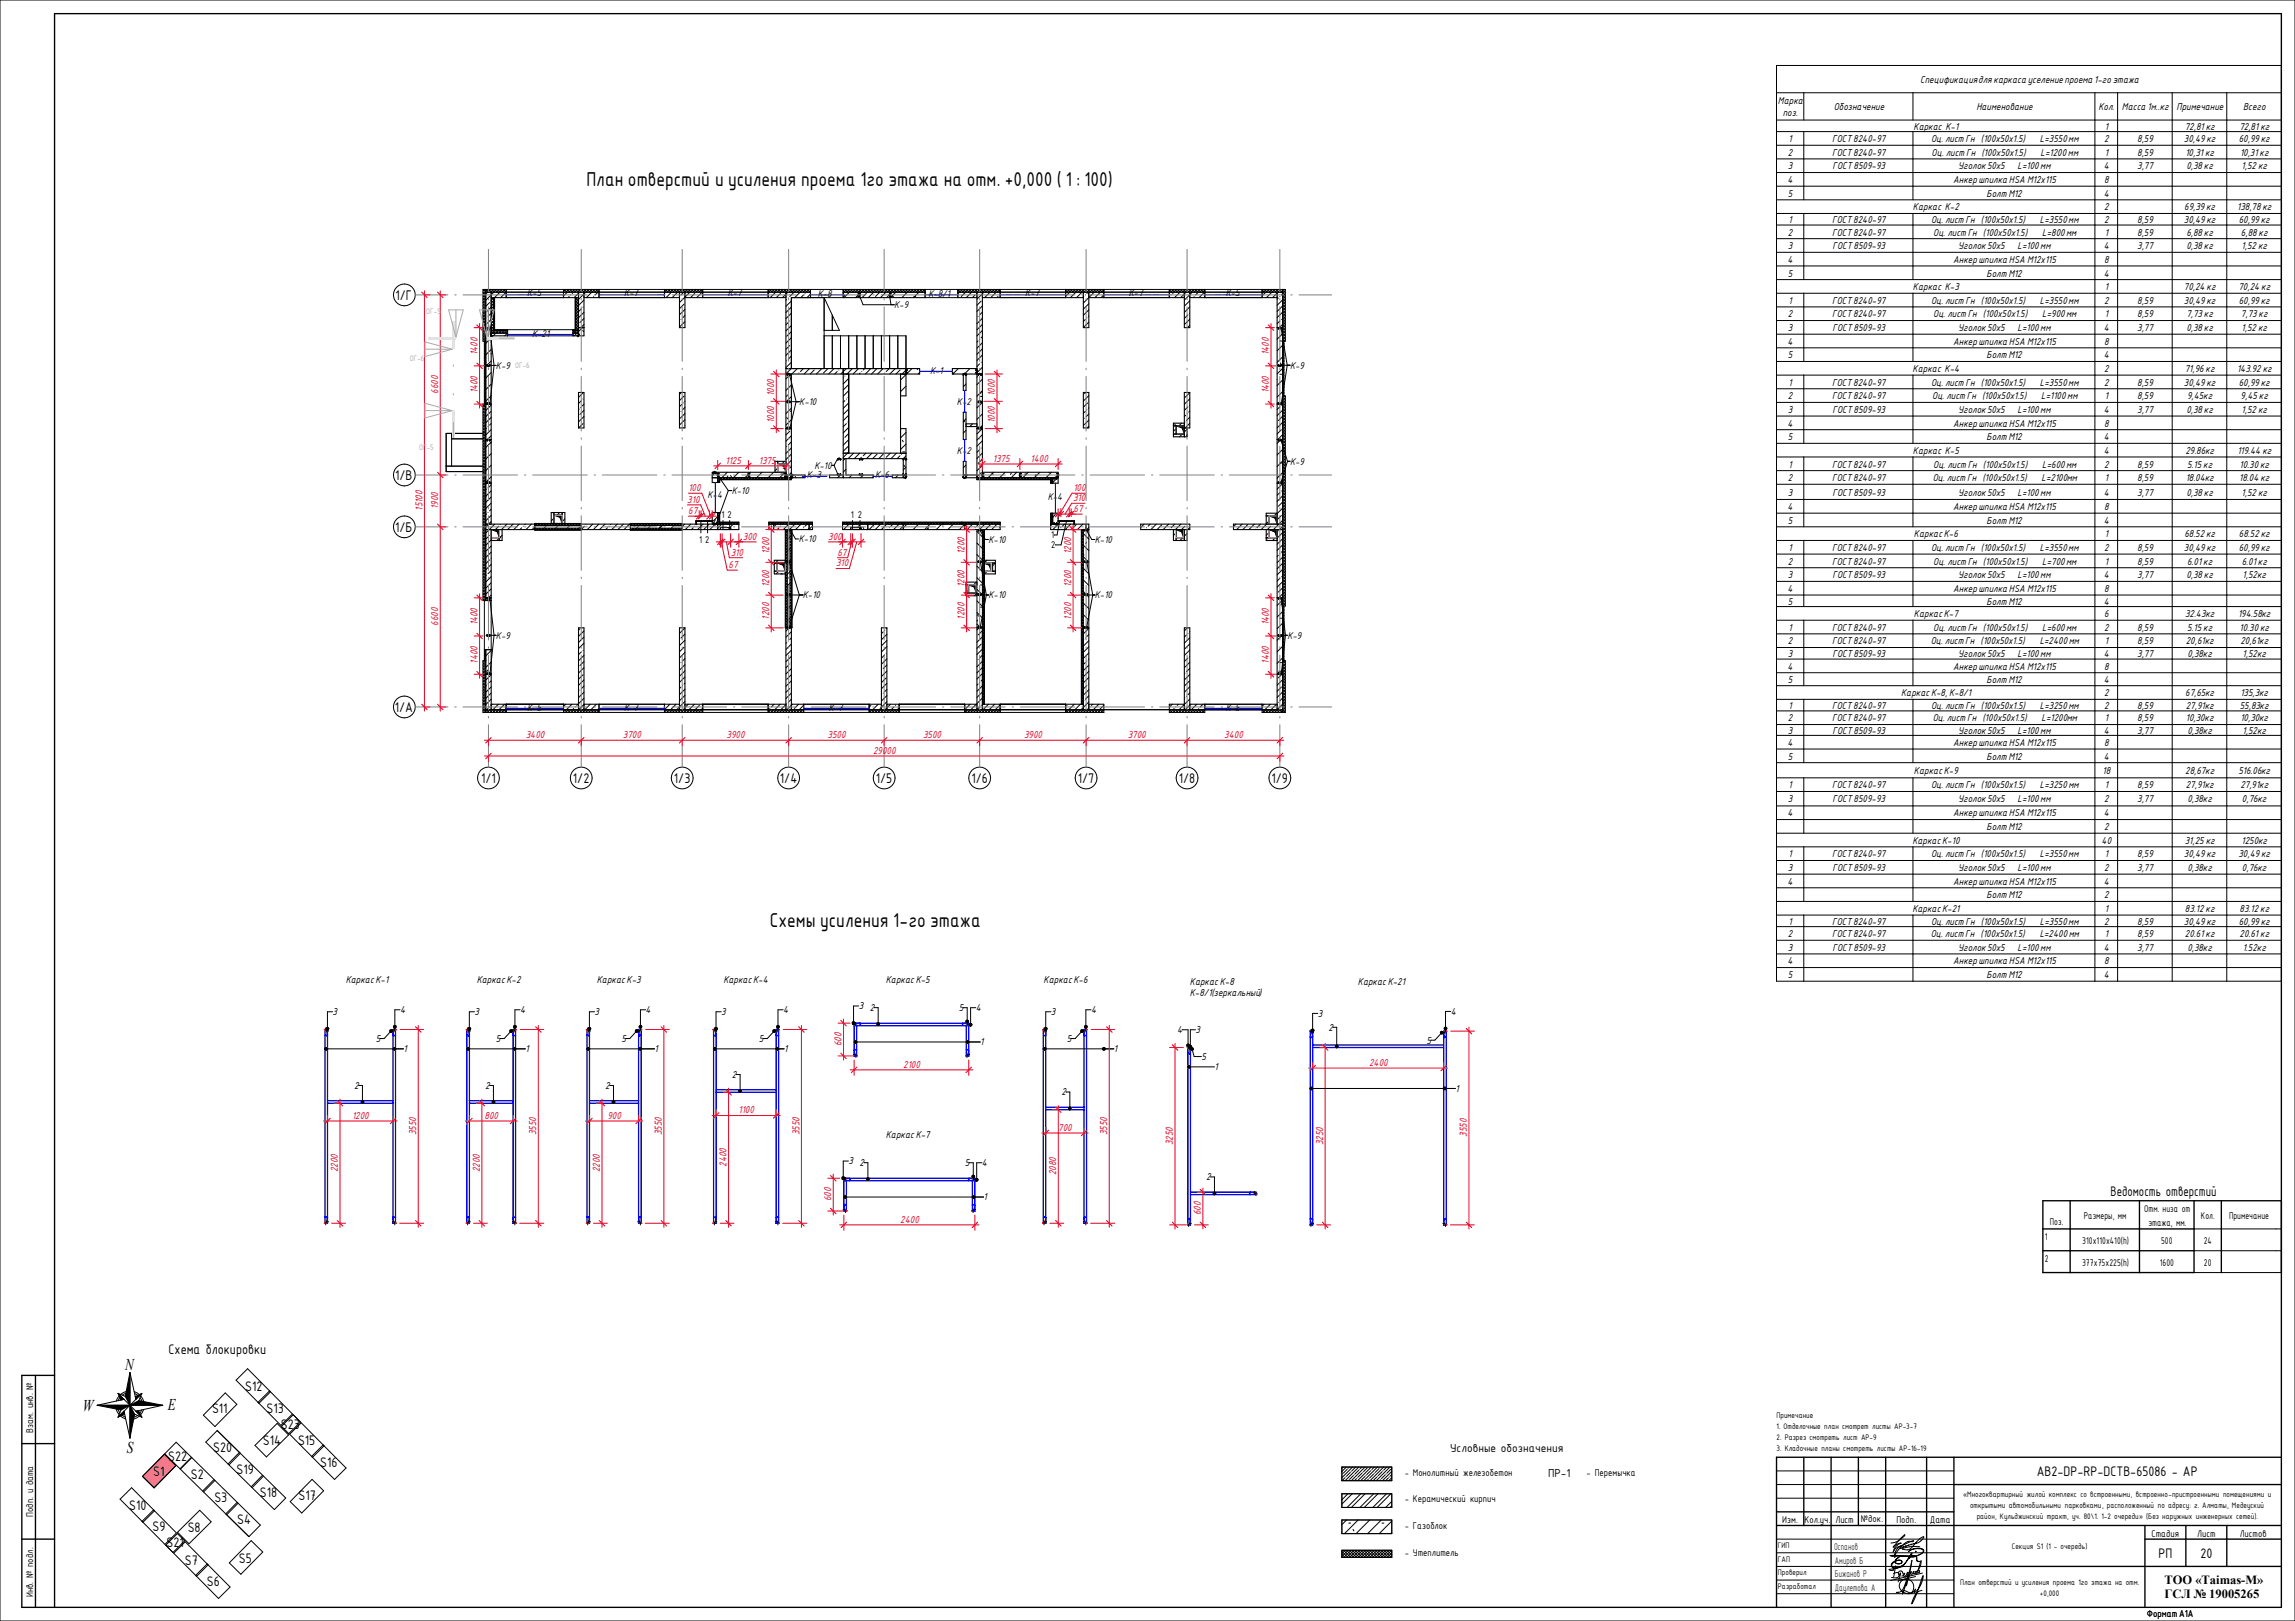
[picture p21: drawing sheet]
<svg xmlns="http://www.w3.org/2000/svg" width="841mm" height="594mm" viewBox="0 0 841 594" stroke-linecap="round" stroke-linejoin="round" font-family="sans-serif">
<defs><g id="words">
<g font-size="7.1">
<text x="214.9" y="68.1">План отверстий и усиления проема 1го этажа на отм. +0,000 ( 1 : 100)</text>
<text x="282.1" y="339.6">Схемы усиления 1-го этажа</text>
</g>
<g font-size="6">
<text x="45.9" y="502.1">N</text>
<text x="30.4" y="517">W</text>
<text x="61.5" y="516.8">E</text>
<text x="46.5" y="532.4">S</text>
</g>
<g font-size="5.5">
<text x="773.5" y="438.2">Ведомость отверстий</text>
<text x="61.8" y="496.2">Схема блокировки</text>
<text x="89.8" y="509.7">S12</text>
<text x="77.7" y="517.9">S11</text>
<text x="97.7" y="517.8">S13</text>
<text x="103" y="523.6">S23</text>
<text x="78.1" y="532.2">S20</text>
<text x="96.4" y="529.4">S14</text>
<text x="109.2" y="529.4">S15</text>
<text x="61.6" y="535.3">S22</text>
<text x="117.3" y="537.5">S16</text>
<text x="56.1" y="540.9">S1</text>
<text x="69.9" y="542.1">S2</text>
<text x="86.7" y="540.3">S19</text>
<text x="746.4" y="541">AB2-DP-RP-DCTB-65086 - АР</text>
<text x="78.6" y="550.6">S3</text>
<text x="95.2" y="548.7">S18</text>
<text x="109.4" y="549.7">S17</text>
<text x="47.3" y="553.6">S10</text>
<text x="55.9" y="561.2">S9</text>
<text x="68.8" y="561.5">S8</text>
<text x="86.9" y="558.5">S4</text>
<text x="61" y="567">S21</text>
<text x="67.7" y="573.4">S7</text>
<text x="87.6" y="572.8">S5</text>
<text x="791" y="570.9">РП</text>
<text x="806.4" y="570.9">20</text>
<text x="75.8" y="581.2">S6</text>
</g>
<g font-size="4.9">
<text x="144.9" y="110">1/Г</text>
<text x="144.8" y="176">1/В</text>
<text x="144.8" y="195">1/Б</text>
<text x="144.6" y="261">1/А</text>
<text x="176.3" y="286.9">1/1</text>
<text x="210" y="286.9">1/2</text>
<text x="247" y="286.9">1/3</text>
<text x="285.8" y="286.9">1/4</text>
<text x="321" y="286.9">1/5</text>
<text x="356" y="286.9">1/6</text>
<text x="395" y="286.9">1/7</text>
<text x="432" y="286.9">1/8</text>
<text x="466" y="286.9">1/9</text>
</g>
<g font-size="4.6">
<text x="531.5" y="532.2">Условные обозначения</text>
<text x="567.3" y="541.4">ПР-1</text>
<text x="793.2" y="580.4">ТОО</text>
<text x="804.6" y="580.4">«Taimas-M»</text>
<text x="793.2" y="585.6">ГСЛ</text>
<text x="803.9" y="585.6">№</text>
<text x="809.7" y="585.6">19005265</text>
</g>
<g font-size="3.9">
<text x="193.2" y="108.4">К-5</text>
<text x="228.7" y="108.4">К-7</text>
<text x="266.7" y="108.4">К-7</text>
<text x="299.7" y="108.9">К-8</text>
<text x="327.7" y="112.9">К-9</text>
<text x="340.2" y="108.9">К-8/1</text>
<text x="375.7" y="108.4">К-7</text>
<text x="413.7" y="108.4">К-7</text>
<text x="449.2" y="108.4">К-5</text>
<text x="195" y="123.4">К-21</text>
<text x="181.8" y="135.2">К-9</text>
<text x="340.9" y="136.9">К-1</text>
<text x="472.8" y="135.1">К-9</text>
<text x="292.9" y="148.5">К-10</text>
<text x="350.7" y="148.5">К-2</text>
<text x="350.7" y="166.4">К-2</text>
<text x="298.5" y="171.8">К-10</text>
<text x="472.8" y="170.3">К-9</text>
<text x="295.7" y="175.4">К-3</text>
<text x="320.7" y="175.4">К-6</text>
<text x="259.3" y="182.7">К-4</text>
<text x="268.2" y="181">К-10</text>
<text x="384" y="183.3">К-4</text>
<text x="264.4" y="189.7">1</text>
<text x="266.6" y="189.7">2</text>
<text x="311.8" y="189.7">1</text>
<text x="314.4" y="189.7">2</text>
<text x="385.2" y="197.3">1</text>
<text x="256.3" y="199.1">1</text>
<text x="258.5" y="199.1">2</text>
<text x="292.7" y="198.8">К-10</text>
<text x="362.3" y="199">К-10</text>
<text x="385.2" y="200.9">2</text>
<text x="401.3" y="199">К-10</text>
<text x="294.3" y="219.3">К-10</text>
<text x="362.3" y="219.3">К-10</text>
<text x="401.3" y="219.3">К-10</text>
<text x="181.8" y="234.1">К-9</text>
<text x="471.8" y="234.1">К-9</text>
<text x="193.2" y="260.5">К-5</text>
<text x="228.7" y="260.5">К-7</text>
<text x="303.7" y="260.5">К-7</text>
<text x="449.2" y="260.5">К-5</text>
<text x="751.3" y="449">Поз.</text>
<text x="763.7" y="446.7">Размеры, мм</text>
<text x="785.8" y="444.3">Отм. низа от</text>
<text x="787.4" y="449.2">этажа, мм.</text>
<text x="806.6" y="446.7">Кол.</text>
<text x="816.9" y="446.7">Примечание</text>
<text x="749.4" y="454.6">1</text>
<text x="763.1" y="455.8">310х110х410(h)</text>
<text x="792" y="455.8">500</text>
<text x="807.6" y="455.8">24</text>
<text x="749.4" y="462.6">2</text>
<text x="763.1" y="463.8">377х75х225(h)</text>
<text x="791.5" y="463.8">1600</text>
<text x="807.7" y="463.8">20</text>
<text x="12.2" y="525" transform="rotate(-90 12.2 525)">Взам. инв. №</text>
<text x="514.8" y="540.8">- Монолитный железобетон</text>
<text x="581.5" y="540.8">- Перемычка</text>
<text x="514.8" y="550.6">- Керамический кирпич</text>
<text x="12.2" y="555.9" transform="rotate(-90 12.2 555.9)">Подп. и дата</text>
<text x="682" y="557.8">№док.</text>
<text x="514.8" y="560.4">- Газоблок</text>
<text x="653.2" y="558.1">Изм.</text>
<text x="661.3" y="558.1">Кол.уч.</text>
<text x="672.7" y="558.1">Лист</text>
<text x="695" y="558.1">Подп.</text>
<text x="707.3" y="558.1">Дата</text>
<text x="788.5" y="563.4">Стадия</text>
<text x="805.2" y="563.4">Лист</text>
<text x="820.8" y="563.4">Листов</text>
<text x="514.8" y="570.2">- Утеплитель</text>
<text x="12.2" y="585.4" transform="rotate(-90 12.2 585.4)">Инв. № подл.</text>
</g>
<g font-size="3.9" fill="#264c2f">
<text x="672.2" y="568.1">Оспанов</text>
<text x="672.5" y="573.1">Амиров Б</text>
<text x="672.5" y="578.1">Бижанов Р</text>
<text x="672.5" y="583.1">Даулетова А</text>
</g>
<g font-size="3.5">
<text x="703.7" y="30.4">Спецификациядлякаркасауселениепроема1-го этажа</text>
<text x="651.6" y="38.2">Марка</text>
<text x="672" y="40.4">Обозначение</text>
<text x="724.3" y="40.4">Наименование</text>
<text x="769" y="40.4">Кол.</text>
<text x="777.7" y="40.4">Масса 1м..кг</text>
<text x="797.7" y="40.4">Примечание</text>
<text x="822.1" y="40.4">Всего</text>
<text x="653.4" y="42.5">поз.</text>
<text x="701.3" y="47.5">Каркас К-1</text>
<text x="771.3" y="47.5">1</text>
<text x="800.7" y="47.5">72,81кг</text>
<text x="820.7" y="47.5">72,81кг</text>
<text x="655.5" y="52.1">1</text>
<text x="671.5" y="52.1">ГОСТ8240-97</text>
<text x="707.7" y="52.1">Оц. лист Гн (100х50х1.5)</text>
<text x="747.6" y="52.1">L=3550мм</text>
<text x="771.1" y="52.1">2</text>
<text x="783.3" y="52.1">8,59</text>
<text x="800.4" y="52.1">30,49кг</text>
<text x="820.5" y="52.1">60,99кг</text>
<text x="655.3" y="57.1">2</text>
<text x="671.5" y="57.1">ГОСТ8240-97</text>
<text x="707.9" y="57.1">Оц. лист Гн (100х50х1.5)</text>
<text x="747.8" y="57.1">L=1200мм</text>
<text x="771.3" y="57.1">1</text>
<text x="783.3" y="57.1">8,59</text>
<text x="800.9" y="57.1">10,31кг</text>
<text x="820.9" y="57.1">10,31кг</text>
<text x="655.3" y="62.1">3</text>
<text x="671.6" y="62.1">ГОСТ8509-93</text>
<text x="717.6" y="62.1">Уголок50х5</text>
<text x="739.4" y="62.1">L=100мм</text>
<text x="771" y="62.1">4</text>
<text x="783.3" y="62.1">3,77</text>
<text x="801.3" y="62.1">0,38кг</text>
<text x="821.5" y="62.1">1,52кг</text>
<text x="655.1" y="67.1">4</text>
<text x="715.8" y="67.1">АнкершпилкаHSA M12x115</text>
<text x="771.1" y="67.1">8</text>
<text x="655.3" y="72.1">5</text>
<text x="701.1" y="77.1">Каркас К-2</text>
<text x="728.1" y="72.1">Болт М12</text>
<text x="771" y="72.1">4</text>
<text x="771.1" y="77.1">2</text>
<text x="800.5" y="77.1">69,39кг</text>
<text x="819.9" y="77.1">138,78кг</text>
<text x="655.5" y="81.7">1</text>
<text x="671.5" y="81.7">ГОСТ8240-97</text>
<text x="707.7" y="81.7">Оц. лист Гн (100х50х1.5)</text>
<text x="747.6" y="81.7">L=3550мм</text>
<text x="771.1" y="81.7">2</text>
<text x="783.3" y="81.7">8,59</text>
<text x="800.4" y="81.7">30,49кг</text>
<text x="820.5" y="81.7">60,99кг</text>
<text x="655.3" y="86.3">2</text>
<text x="671.5" y="86.3">ГОСТ8240-97</text>
<text x="708.5" y="86.3">Оц. лист Гн (100х50х1.5)</text>
<text x="748.4" y="86.3">L=800мм</text>
<text x="771.3" y="86.3">1</text>
<text x="783.3" y="86.3">8,59</text>
<text x="801.3" y="86.3">6,88кг</text>
<text x="821.3" y="86.3">6,88кг</text>
<text x="655.3" y="91.3">3</text>
<text x="671.6" y="91.3">ГОСТ8509-93</text>
<text x="717.6" y="91.3">Уголок50х5</text>
<text x="739.4" y="91.3">L=100мм</text>
<text x="771" y="91.3">4</text>
<text x="783.3" y="91.3">3,77</text>
<text x="801.3" y="91.3">0,38кг</text>
<text x="821.5" y="91.3">1,52кг</text>
<text x="655.1" y="96.3">4</text>
<text x="655.3" y="101.3">5</text>
<text x="715.8" y="96.3">АнкершпилкаHSA M12x115</text>
<text x="728.1" y="101.3">Болт М12</text>
<text x="771" y="101.3">4</text>
<text x="771.1" y="96.3">8</text>
<text x="701.1" y="106.3">Каркас К-3</text>
<text x="771.3" y="106.3">1</text>
<text x="800.4" y="106.3">70,24 кг</text>
<text x="820.4" y="106.3">70,24 кг</text>
<text x="655.5" y="111.3">1</text>
<text x="671.5" y="111.3">ГОСТ8240-97</text>
<text x="707.7" y="111.3">Оц. лист Гн (100х50х1.5)</text>
<text x="747.6" y="111.3">L=3550мм</text>
<text x="771.1" y="111.3">2</text>
<text x="783.3" y="111.3">8,59</text>
<text x="800.4" y="111.3">30,49кг</text>
<text x="820.5" y="111.3">60,99кг</text>
<text x="655.3" y="116.3">2</text>
<text x="671.5" y="116.3">ГОСТ8240-97</text>
<text x="708.5" y="116.3">Оц. лист Гн (100х50х1.5)</text>
<text x="748.4" y="116.3">L=900мм</text>
<text x="771.3" y="116.3">1</text>
<text x="783.3" y="116.3">8,59</text>
<text x="801.3" y="116.3">7,73кг</text>
<text x="821.3" y="116.3">7,73кг</text>
<text x="655.3" y="121.3">3</text>
<text x="671.6" y="121.3">ГОСТ8509-93</text>
<text x="717.6" y="121.3">Уголок50х5</text>
<text x="739.4" y="121.3">L=100мм</text>
<text x="771" y="121.3">4</text>
<text x="783.3" y="121.3">3,77</text>
<text x="801.3" y="121.3">0,38кг</text>
<text x="821.5" y="121.3">1,52кг</text>
<text x="655.1" y="126.3">4</text>
<text x="655.3" y="131.3">5</text>
<text x="715.8" y="126.3">АнкершпилкаHSA M12x115</text>
<text x="728.1" y="131.3">Болт М12</text>
<text x="771" y="131.3">4</text>
<text x="771.1" y="126.3">8</text>
<text x="701" y="136.3">Каркас К-4</text>
<text x="771.1" y="136.3">2</text>
<text x="800.7" y="136.3">71,96кг</text>
<text x="819.8" y="136.3">143.92кг</text>
<text x="655.5" y="141.3">1</text>
<text x="671.5" y="141.3">ГОСТ8240-97</text>
<text x="707.7" y="141.3">Оц. лист Гн (100х50х1.5)</text>
<text x="747.6" y="141.3">L=3550мм</text>
<text x="771.1" y="141.3">2</text>
<text x="783.3" y="141.3">8,59</text>
<text x="800.4" y="141.3">30,49кг</text>
<text x="820.5" y="141.3">60,99кг</text>
<text x="655.3" y="146.3">2</text>
<text x="671.5" y="146.3">ГОСТ8240-97</text>
<text x="708.1" y="146.3">Оц. листГн (100х50х1.5)</text>
<text x="748.1" y="146.3">L=1100мм</text>
<text x="771.3" y="146.3">1</text>
<text x="783.3" y="146.3">8,59</text>
<text x="801.5" y="146.3">9,45кг</text>
<text x="821.2" y="146.3">9,45кг</text>
<text x="655.3" y="151.3">3</text>
<text x="671.6" y="151.3">ГОСТ8509-93</text>
<text x="717.6" y="151.3">Уголок50х5</text>
<text x="739.4" y="151.3">L=100мм</text>
<text x="771" y="151.3">4</text>
<text x="783.3" y="151.3">3,77</text>
<text x="801.3" y="151.3">0,38кг</text>
<text x="821.5" y="151.3">1,52кг</text>
<text x="655.1" y="156.4">4</text>
<text x="655.3" y="161.4">5</text>
<text x="715.8" y="156.4">АнкершпилкаHSA M12x115</text>
<text x="728.1" y="161.4">Болт М12</text>
<text x="771" y="161.4">4</text>
<text x="771.1" y="156.4">8</text>
<text x="701.1" y="166.4">Каркас К-5</text>
<text x="771" y="166.4">4</text>
<text x="800.9" y="166.4">29.86кг</text>
<text x="820" y="166.4">119.44 кг</text>
<text x="655.5" y="171.4">1</text>
<text x="671.5" y="171.4">ГОСТ8240-97</text>
<text x="708.5" y="171.4">Оц. лист Гн (100х50х1.5)</text>
<text x="748.4" y="171.4">L=600мм</text>
<text x="771.1" y="171.4">2</text>
<text x="783.3" y="171.4">8,59</text>
<text x="801.6" y="171.4">5.15кг</text>
<text x="820.8" y="171.4">10.30кг</text>
<text x="655.3" y="176.4">2</text>
<text x="671.5" y="176.4">ГОСТ8240-97</text>
<text x="708.3" y="176.4">Оц. лист Гн (100х50х1.5)</text>
<text x="748.2" y="176.4">L=2100мм</text>
<text x="771.3" y="176.4">1</text>
<text x="783.3" y="176.4">8,59</text>
<text x="801" y="176.4">18.04кг</text>
<text x="820.6" y="176.4">18.04 кг</text>
<text x="655.3" y="181.6">3</text>
<text x="671.6" y="181.6">ГОСТ8509-93</text>
<text x="717.6" y="181.6">Уголок50х5</text>
<text x="739.4" y="181.6">L=100мм</text>
<text x="771" y="181.6">4</text>
<text x="783.3" y="181.6">3,77</text>
<text x="801.3" y="181.6">0,38кг</text>
<text x="821.5" y="181.6">1,52кг</text>
<text x="655.1" y="186.9">4</text>
<text x="655.3" y="191.9">5</text>
<text x="715.8" y="186.9">АнкершпилкаHSA M12x115</text>
<text x="728.1" y="191.9">Болт М12</text>
<text x="771" y="191.9">4</text>
<text x="771.1" y="186.9">8</text>
<text x="701.4" y="196.9">КаркасК-6</text>
<text x="771.3" y="196.9">1</text>
<text x="800.5" y="196.9">68.52кг</text>
<text x="820.5" y="196.9">68.52кг</text>
<text x="655.5" y="201.9">1</text>
<text x="671.5" y="201.9">ГОСТ8240-97</text>
<text x="707.7" y="201.9">Оц. лист Гн (100х50х1.5)</text>
<text x="747.6" y="201.9">L=3550мм</text>
<text x="771.1" y="201.9">2</text>
<text x="783.3" y="201.9">8,59</text>
<text x="800.4" y="201.9">30,49кг</text>
<text x="820.5" y="201.9">60,99кг</text>
<text x="655.3" y="206.9">2</text>
<text x="671.5" y="206.9">ГОСТ8240-97</text>
<text x="708.5" y="206.9">Оц. лист Гн (100х50х1.5)</text>
<text x="748.4" y="206.9">L=700мм</text>
<text x="771.3" y="206.9">1</text>
<text x="783.3" y="206.9">8,59</text>
<text x="801.6" y="206.9">6.01кг</text>
<text x="821.6" y="206.9">6.01кг</text>
<text x="655.3" y="211.9">3</text>
<text x="671.6" y="211.9">ГОСТ8509-93</text>
<text x="717.6" y="211.9">Уголок50х5</text>
<text x="739.4" y="211.9">L=100мм</text>
<text x="771" y="211.9">4</text>
<text x="783.3" y="211.9">3,77</text>
<text x="801.3" y="211.9">0,38кг</text>
<text x="821.9" y="211.9">1,52кг</text>
<text x="655.1" y="216.9">4</text>
<text x="655.3" y="221.6">5</text>
<text x="715.8" y="216.9">АнкершпилкаHSA M12x115</text>
<text x="728.1" y="221.6">Болт М12</text>
<text x="771" y="221.6">4</text>
<text x="771.1" y="216.9">8</text>
<text x="701.4" y="226.2">КаркасК-7</text>
<text x="771.1" y="226.2">6</text>
<text x="800.8" y="226.2">32.43кг</text>
<text x="820.2" y="226.2">194.58кг</text>
<text x="655.5" y="231.2">1</text>
<text x="671.5" y="231.2">ГОСТ8240-97</text>
<text x="708.5" y="231.2">Оц. лист Гн (100х50х1.5)</text>
<text x="748.4" y="231.2">L=600мм</text>
<text x="771.1" y="231.2">2</text>
<text x="783.3" y="231.2">8,59</text>
<text x="801.6" y="231.2">5.15кг</text>
<text x="820.8" y="231.2">10.30кг</text>
<text x="655.3" y="236.2">2</text>
<text x="671.5" y="236.2">ГОСТ8240-97</text>
<text x="707.6" y="236.2">Оц. лист Гн (100х50х1.5)</text>
<text x="747.5" y="236.2">L=2400мм</text>
<text x="771.3" y="236.2">1</text>
<text x="783.3" y="236.2">8,59</text>
<text x="801.1" y="236.2">20,61кг</text>
<text x="821.1" y="236.2">20,61кг</text>
<text x="655.1" y="245.4">4</text>
<text x="655.3" y="240.8">3</text>
<text x="671.6" y="240.8">ГОСТ8509-93</text>
<text x="715.8" y="245.4">АнкершпилкаHSA M12x115</text>
<text x="717.6" y="240.8">Уголок50х5</text>
<text x="739.4" y="240.8">L=100мм</text>
<text x="771" y="240.8">4</text>
<text x="771.1" y="245.4">8</text>
<text x="783.3" y="240.8">3,77</text>
<text x="801.6" y="240.8">0,38кг</text>
<text x="821.9" y="240.8">1,52кг</text>
<text x="655.3" y="250.3">5</text>
<text x="728.1" y="250.3">Болт М12</text>
<text x="771" y="250.3">4</text>
<text x="696.8" y="255.2">КаркасК-8, К-8/1</text>
<text x="771.1" y="255.2">2</text>
<text x="800.8" y="255.2">67,65кг</text>
<text x="821.1" y="255.2">135,3кг</text>
<text x="655.5" y="259.8">1</text>
<text x="671.5" y="259.8">ГОСТ8240-97</text>
<text x="707.7" y="259.8">Оц. лист Гн (100х50х1.5)</text>
<text x="747.6" y="259.8">L=3250мм</text>
<text x="771.1" y="259.8">2</text>
<text x="783.3" y="259.8">8,59</text>
<text x="801.1" y="259.8">27,91кг</text>
<text x="820.8" y="259.8">55,83кг</text>
<text x="655.3" y="268.9">3</text>
<text x="655.3" y="264.4">2</text>
<text x="671.5" y="264.4">ГОСТ8240-97</text>
<text x="671.6" y="268.9">ГОСТ8509-93</text>
<text x="708.3" y="264.4">Оц. лист Гн (100х50х1.5)</text>
<text x="717.6" y="268.9">Уголок50х5</text>
<text x="739.4" y="268.9">L=100мм</text>
<text x="748.2" y="264.4">L=1200мм</text>
<text x="771" y="268.9">4</text>
<text x="771.3" y="264.4">1</text>
<text x="783.3" y="268.9">3,77</text>
<text x="783.3" y="264.4">8,59</text>
<text x="801.1" y="264.4">10,30кг</text>
<text x="801.6" y="268.9">0,38кг</text>
<text x="821.1" y="264.4">10,30кг</text>
<text x="821.9" y="268.9">1,52кг</text>
<text x="655.1" y="273.4">4</text>
<text x="715.8" y="273.4">АнкершпилкаHSA M12x115</text>
<text x="771.1" y="273.4">8</text>
<text x="655.3" y="278.4">5</text>
<text x="728.1" y="278.4">Болт М12</text>
<text x="771" y="278.4">4</text>
<text x="701.4" y="283.7">КаркасК-9</text>
<text x="770.5" y="283.7">18</text>
<text x="800.8" y="283.7">28,67кг</text>
<text x="820.3" y="283.7">516.06кг</text>
<text x="655.5" y="288.9">1</text>
<text x="671.5" y="288.9">ГОСТ8240-97</text>
<text x="707.7" y="288.9">Оц. лист Гн (100х50х1.5)</text>
<text x="747.6" y="288.9">L=3250мм</text>
<text x="771.3" y="288.9">1</text>
<text x="783.3" y="288.9">8,59</text>
<text x="801.1" y="288.9">27,91кг</text>
<text x="821.1" y="288.9">27,91кг</text>
<text x="655.1" y="299.2">4</text>
<text x="655.3" y="294.1">3</text>
<text x="671.6" y="294.1">ГОСТ8509-93</text>
<text x="715.8" y="299.2">АнкершпилкаHSA M12x115</text>
<text x="717.6" y="294.1">Уголок50х5</text>
<text x="739.4" y="294.1">L=100мм</text>
<text x="771" y="299.2">4</text>
<text x="771.1" y="294.1">2</text>
<text x="783.3" y="294.1">3,77</text>
<text x="801.6" y="294.1">0,38кг</text>
<text x="821.7" y="294.1">0,76кг</text>
<text x="728.1" y="304.2">Болт М12</text>
<text x="771.1" y="304.2">2</text>
<text x="700.9" y="309.2">КаркасК-10</text>
<text x="770.2" y="309.2">40</text>
<text x="800.7" y="309.2">31,25кг</text>
<text x="821.5" y="309.2">1250кг</text>
<text x="655.5" y="314.2">1</text>
<text x="671.5" y="314.2">ГОСТ8240-97</text>
<text x="707.7" y="314.2">Оц. лист Гн (100х50х1.5)</text>
<text x="747.6" y="314.2">L=3550мм</text>
<text x="771.3" y="314.2">1</text>
<text x="783.3" y="314.2">8,59</text>
<text x="800.4" y="314.2">30,49кг</text>
<text x="820.4" y="314.2">30,49кг</text>
<text x="655.3" y="319.2">3</text>
<text x="671.6" y="319.2">ГОСТ8509-93</text>
<text x="717.6" y="319.2">Уголок50х5</text>
<text x="739.4" y="319.2">L=100мм</text>
<text x="771.1" y="319.2">2</text>
<text x="783.3" y="319.2">3,77</text>
<text x="801.6" y="319.2">0,38кг</text>
<text x="821.7" y="319.2">0,76кг</text>
<text x="655.1" y="324.2">4</text>
<text x="715.8" y="324.2">АнкершпилкаHSA M12x115</text>
<text x="728.1" y="329.2">Болт М12</text>
<text x="771" y="324.2">4</text>
<text x="771.1" y="329.2">2</text>
<text x="700.9" y="334.2">КаркасК-21</text>
<text x="771.3" y="334.2">1</text>
<text x="800.8" y="334.2">83.12кг</text>
<text x="820.8" y="334.2">83.12кг</text>
<text x="655.5" y="338.8">1</text>
<text x="671.5" y="338.8">ГОСТ8240-97</text>
<text x="707.7" y="338.8">Оц. лист Гн (100х50х1.5)</text>
<text x="747.6" y="338.8">L=3550мм</text>
<text x="771.1" y="338.8">2</text>
<text x="783.3" y="338.8">8,59</text>
<text x="800.4" y="338.8">30,49кг</text>
<text x="820.5" y="338.8">60,99кг</text>
<text x="655.3" y="343.5">2</text>
<text x="671.5" y="343.5">ГОСТ8240-97</text>
<text x="707.6" y="343.5">Оц. лист Гн (100х50х1.5)</text>
<text x="747.5" y="343.5">L=2400мм</text>
<text x="771.3" y="343.5">1</text>
<text x="783.3" y="343.5">8,59</text>
<text x="800.8" y="343.5">20.61кг</text>
<text x="820.8" y="343.5">20.61кг</text>
<text x="655.1" y="353.5">4</text>
<text x="655.3" y="348.5">3</text>
<text x="671.6" y="348.5">ГОСТ8509-93</text>
<text x="715.8" y="353.5">АнкершпилкаHSA M12x115</text>
<text x="717.6" y="348.5">Уголок50х5</text>
<text x="739.4" y="348.5">L=100мм</text>
<text x="771" y="348.5">4</text>
<text x="771.1" y="353.5">8</text>
<text x="783.3" y="348.5">3,77</text>
<text x="801.6" y="348.5">0,38кг</text>
<text x="821.9" y="348.5">1.52кг</text>
<text x="655.3" y="358.5">5</text>
<text x="728.1" y="358.5">Болт М12</text>
<text x="771" y="358.5">4</text>
<text x="126.7" y="360.2">КаркасК-1</text>
<text x="174.7" y="360.2">КаркасК-2</text>
<text x="218.7" y="360.2">КаркасК-3</text>
<text x="265.1" y="360.2">КаркасК-4</text>
<text x="324.6" y="360.2">КаркасК-5</text>
<text x="382.5" y="360.2">КаркасК-6</text>
<text x="436.1" y="360.8">КаркасК-8</text>
<text x="436.1" y="365.1">К-8/1(зеркальный)</text>
<text x="497.6" y="360.8">КаркасК-21</text>
<text x="146.6" y="371.3">4</text>
<text x="190.6" y="371.3">4</text>
<text x="236.6" y="371.3">4</text>
<text x="287" y="371.3">4</text>
<text x="314.7" y="369.9">3</text>
<text x="318.8" y="370.5">2</text>
<text x="351.4" y="370.6">5</text>
<text x="357.6" y="370.6">4</text>
<text x="399.8" y="371.3">4</text>
<text x="531.7" y="371.9">4</text>
<text x="121.9" y="372">3</text>
<text x="173.9" y="372">3</text>
<text x="217.9" y="372">3</text>
<text x="264.3" y="372">3</text>
<text x="385.1" y="372">3</text>
<text x="482.9" y="372.6">3</text>
<text x="486.8" y="377.7">2</text>
<text x="137.7" y="381.9">5</text>
<text x="181.7" y="381.9">5</text>
<text x="227.7" y="381.9">5</text>
<text x="278.1" y="381.9">5</text>
<text x="359.2" y="383.1">1</text>
<text x="391" y="381.9">5</text>
<text x="431.5" y="378.6">4</text>
<text x="438.1" y="378.6">3</text>
<text x="522.8" y="382.5">5</text>
<text x="147.9" y="385.6">1</text>
<text x="192.5" y="385.6">1</text>
<text x="239.9" y="385.6">1</text>
<text x="287.4" y="385.6">1</text>
<text x="408.2" y="385.6">1</text>
<text x="440.3" y="388.5">5</text>
<text x="268.2" y="395">2</text>
<text x="445.1" y="392.2">1</text>
<text x="129.8" y="399">2</text>
<text x="177.8" y="399">2</text>
<text x="221.8" y="399">2</text>
<text x="389" y="401.4">2</text>
<text x="533.4" y="400.2">1</text>
<text x="324.6" y="416.9">КаркасК-7</text>
<text x="310.9" y="426.7">3</text>
<text x="315" y="427.4">2</text>
<text x="353.6" y="427.4">5</text>
<text x="359.8" y="427.4">4</text>
<text x="442" y="432.6">2</text>
<text x="360.5" y="439.9">1</text>
<text x="786.8" y="592.7">Формат А1А</text>
</g>
<g font-size="3.5" fill="#e80023">
<text x="175" y="130.2" transform="rotate(-90 175 130.2)">1400</text>
<text x="465" y="130.2" transform="rotate(-90 465 130.2)">1400</text>
<text x="160.6" y="144.3" transform="rotate(-90 160.6 144.3)">6600</text>
<text x="175" y="144.2" transform="rotate(-90 175 144.2)">1400</text>
<text x="283.7" y="145.1" transform="rotate(-90 283.7 145.1)">1000</text>
<text x="364.6" y="145.1" transform="rotate(-90 364.6 145.1)">1000</text>
<text x="465" y="144.2" transform="rotate(-90 465 144.2)">1400</text>
<text x="283.7" y="155.1" transform="rotate(-90 283.7 155.1)">1000</text>
<text x="364.6" y="155.1" transform="rotate(-90 364.6 155.1)">1000</text>
<text x="265.9" y="170">1125</text>
<text x="278.1" y="170">1375</text>
<text x="363.9" y="169.3">1375</text>
<text x="377.7" y="169.3">1400</text>
<text x="252.3" y="180">100</text>
<text x="393.4" y="180">100</text>
<text x="251.9" y="184.3">310</text>
<text x="393.3" y="183.7">310</text>
<text x="154.8" y="187.2" transform="rotate(-90 154.8 187.2)">15100</text>
<text x="160.6" y="186.6" transform="rotate(-90 160.6 186.6)">1900</text>
<text x="252.2" y="188.4">67</text>
<text x="393.4" y="187.7">67</text>
<text x="272.3" y="197.8">300</text>
<text x="303.6" y="197.8">300</text>
<text x="267.8" y="203.6">310</text>
<text x="281.9" y="203.1" transform="rotate(-90 281.9 203.1)">1200</text>
<text x="306.9" y="203.6">67</text>
<text x="353.5" y="203.1" transform="rotate(-90 353.5 203.1)">1200</text>
<text x="392.5" y="203.1" transform="rotate(-90 392.5 203.1)">1200</text>
<text x="267" y="208.2">67</text>
<text x="306.4" y="207.6">310</text>
<text x="281.9" y="215.1" transform="rotate(-90 281.9 215.1)">1200</text>
<text x="353.5" y="215.1" transform="rotate(-90 353.5 215.1)">1200</text>
<text x="392.5" y="215.1" transform="rotate(-90 392.5 215.1)">1200</text>
<text x="281.9" y="227.1" transform="rotate(-90 281.9 227.1)">1200</text>
<text x="353.5" y="227.1" transform="rotate(-90 353.5 227.1)">1200</text>
<text x="392.5" y="227.1" transform="rotate(-90 392.5 227.1)">1200</text>
<text x="160.6" y="229.3" transform="rotate(-90 160.6 229.3)">6600</text>
<text x="175" y="229.2" transform="rotate(-90 175 229.2)">1400</text>
<text x="465" y="229.2" transform="rotate(-90 465 229.2)">1400</text>
<text x="175" y="243.2" transform="rotate(-90 175 243.2)">1400</text>
<text x="465" y="243.2" transform="rotate(-90 465 243.2)">1400</text>
<text x="192.7" y="270.5">3400</text>
<text x="228.3" y="270.5">3700</text>
<text x="266.3" y="270.5">3900</text>
<text x="303.3" y="270.5">3500</text>
<text x="338.3" y="270.5">3500</text>
<text x="375.3" y="270.5">3900</text>
<text x="413.3" y="270.5">3700</text>
<text x="448.7" y="270.5">3400</text>
<text x="320" y="276.3">29000</text>
<text x="308.4" y="383.4" transform="rotate(-90 308.4 383.4)">600</text>
<text x="331" y="391.3">2100</text>
<text x="501.7" y="390.7">2400</text>
<text x="129" y="410.1">1200</text>
<text x="177.6" y="410.1">800</text>
<text x="222.6" y="410.1">900</text>
<text x="270.7" y="408.1">1100</text>
<text x="152.5" y="416" transform="rotate(-90 152.5 416)">3550</text>
<text x="196.5" y="416" transform="rotate(-90 196.5 416)">3550</text>
<text x="242.5" y="416" transform="rotate(-90 242.5 416)">3550</text>
<text x="292.9" y="416" transform="rotate(-90 292.9 416)">3550</text>
<text x="387.8" y="414.5">700</text>
<text x="405.8" y="416" transform="rotate(-90 405.8 416)">3550</text>
<text x="429.9" y="419.6" transform="rotate(-90 429.9 419.6)">3250</text>
<text x="484.9" y="419.6" transform="rotate(-90 484.9 419.6)">3250</text>
<text x="537.6" y="416.6" transform="rotate(-90 537.6 416.6)">3550</text>
<text x="123.8" y="429.5" transform="rotate(-90 123.8 429.5)">2200</text>
<text x="175.9" y="429.5" transform="rotate(-90 175.9 429.5)">2200</text>
<text x="219.9" y="429.5" transform="rotate(-90 219.9 429.5)">2200</text>
<text x="266.3" y="427.6" transform="rotate(-90 266.3 427.6)">2400</text>
<text x="387.1" y="430.7" transform="rotate(-90 387.1 430.7)">2080</text>
<text x="304.6" y="440.2" transform="rotate(-90 304.6 440.2)">600</text>
<text x="329.9" y="448.1">2400</text>
<text x="440.1" y="445.3" transform="rotate(-90 440.1 445.3)">600</text>
</g>
<g font-size="3.2">
<text x="651.1" y="519.8">Примечание</text>
<text x="651.1" y="523.8">1. Отделочные план смотрет листы АР-3-7</text>
<text x="651.1" y="527.7">2. Разрез смотреть лист АР-9</text>
<text x="651.1" y="531.7">3. Кладочные планы смотреть листы АР-16-19</text>
<text x="719.5" y="548.7">«Многоквартирный жилой комплекс со встроенными, встроенно-пристроенными помещениями и</text>
<text x="722" y="552.6">открытыми автомобильными парковками, расположенный по адресу: г. Алматы, Медеуский</text>
<text x="724.5" y="556.6">район, Кульджинский тракт, уч. 80\1. 1-2 очереди» (Без наружных инженерных сетей).</text>
<text x="651.6" y="567.3">ГИП</text>
<text x="737.3" y="567.8">Секция S1 (1 - очередь)</text>
<text x="651.6" y="572.3">ГАП</text>
<text x="651.6" y="577.3">Проверил</text>
<text x="718.3" y="580.8">План отверстий и усиления проема 1го этажа на отм.</text>
<text x="651.6" y="582.3">Разработал</text>
<text x="747.6" y="584.7">+0,000</text>
</g>
<g font-size="2.8" fill="#aaa">
<text x="156.2" y="115">ОГ-5</text>
<text x="150.2" y="132.3">ОГ-6</text>
<text x="188.8" y="134.9">ОГ-6</text>
<text x="153.6" y="164.7">ОГ</text>
<text x="156.4" y="164.7">-5</text>
</g>
</g></defs>
<g fill="#000">
<path d="M47.6 515l3.3-1.7 8.7 1.7zM49.6 511.9l2.4-1.3-2.2 2.2zM49.8 517.2l1-.2 1.2 2.4zM47.6 515l1.7 3.3-1.7 8.7z"/>
<path d="M45.4 517.2l-2.1 2.2 2.4-1.1zM35.6 515l8.7 1.7 3.3-1.7z"/>
<path d="M47.6 503l-1.7 8.7 1.7 3.3zM43.3 510.6l.9 2.5 1.2-.3z"/>
</g>
<path d="M60.2 532.9l4.3 4.2-8 8.2-4.3-4.2z" fill="#ff8080"/>
<g fill="none" stroke="#000" stroke-width=".37">
<path d="M35.6 515h24M35.6 515l8.7 1.7M42.4 515l.1 1.2 1.1 2.2M43 515l.4 1.9 .5 .9M43.3 510.6l.9 2.5M43.3 510.6l8.7 8.8M43.3 510.6l2.6 1.1M43.6 511.6l-1 1.9M43.9 518.7l2.2 1.3M43.9 512.2l-.6 1.1M44.3 518.3l1.6 1M44.3 516.7l-1 2.7"/>
<path d="M45.4 512.8l-9.8 2.2M45.4 517.2l2.2 9.8M45.7 518.3l-2.4 1.1M45.9 511.7l3.4 6.6M47.6 510.4l-1.9 .4-.9 .5M47.6 509.7l-1.2 .2-2.2 1.1M47.6 503v24M47.6 503l-1.7 8.7M47.6 503l2.2 9.8M49.2 510l2.1 1.3M49.3 510.7l1.6 1M49.3 518.3l-1.7 8.7"/>
<path d="M49.3 518.3l2.7 1.1M50.4 518.7l-.8 .5-2 .5M50.8 517l1.2 2.4M50.9 513.3l8.7 1.7M50.9 513.3l-6.6 3.4M51.1 519l-1.1 .7-2.4 .6M51.3 512.2l.5 .9 .5 1.9M51.6 511.6l.7 1 .6 2.4M51.9 516.7l-1 1.6M52 510.6l-8.7 8.8M52 510.6l-2.4 1.3M52 510.6l-1.1 2.7"/>
<path d="M52.6 516.6l-1.3 2.1M59.6 515l-9.8 2.2M82.6 510.5l4.2 4.2-8 8.1-4.3-4.2zM86.5 505.8l4.2-4.2 16.5 16.6-4.2 4.2zM98.8 509.7l-4.2 4.2M99.1 510.1l-4.2 4.2M60.2 532.9l4.3 4.2-8 8.2-4.3-4.2zM64.6 528.5l5.5 5.5-4.1 4.3-5.6-5.5zM70.3 534.2l25.1 24.7-4.2 4.3-25.1-24.8zM79.6 524.3l25.1 24.7-4.2 4.2-25.1-24.7zM87.7 532.3l-4.1 4.2M88.1 532.6l-4.2 4.3"/>
<path d="M93.4 529.7l8.2-8 4.2 4.2-8.2 8zM103.2 522.7l4.2-4.2 2.7 2.6-4.3 4.3zM106.2 525.6l4.2-4.2 16.4 16.6-4.2 4.2zM118.4 529.5l-4.2 4.2M118.8 529.9l-4.3 4.2M44 549.4l4.2-4.2 16.5 16.6-4.3 4.2zM56.3 553.3l-4.2 4.2M56.6 553.7l-4.2 4.2M78.4 542.2l-4.1 4.3M78.8 542.5l-4.2 4.3M86.9 550.6l-4.2 4.2M87.3 550.9l-4.2 4.2"/>
<path d="M96.2 540.6l-4.1 4.3M96.6 541l-4.2 4.2M114.4 542.2l4.2 4.1-8 8.2-4.3-4.2zM60.7 566.3l4.3-4.3 2.7 2.7-4.3 4.2zM65.1 561.5l8.1-8 4.2 4.2-8.1 8.1zM71.7 577.3l8.4 8.5 4.2-4.2-8.4-8.4-4.2 4.1M76.3 573.5l-4.2 4.2-8.4-8.5 4.2-4.2 8.4 8.5M92.1 564.6l4.2 4.2-8 8.1-4.3-4.1z"/>
</g>
<g fill="#fff">
<path d="M397 194.1h2v36h-2z"/>
<path d="M396.5 194.1h.5v36h-.5z"/>
<path d="M331 168.1h1v7h-1z"/>
<path d="M353 174.1h5v1h-5z"/>
<path d="M354 155.3h4v1h-4z"/>
<path d="M464 188.1h4v1h-4z"/>
<path d="M430 194.1l1 .1v3.9h-1z"/>
<path d="M354 213.3h4v1h-4z"/>
<path d="M283.8 209.3h4v1h-4z"/>
<path d="M183 194.1h1v4h-1z"/>
<path d="M206 187.8h1v4h-1z"/>
<path d="M284 169.1h1v4h-1z"/>
<path d="M464 189.1h1v3h-1z"/>
<path d="M431 197.1h3v1h-3z"/>
<path d="M354 214.3l1 .1v2.9h-1z"/>
<path d="M283.8 206.3h1v3h-1z"/>
<path d="M180 197.1h3v1h-3z"/>
<path d="M203 187.8h3v1h-3z"/>
<path d="M285 169.1h3v1h-3z"/>
<path d="M211 109.1h1v12h-1z"/>
<path d="M180 109.1h1v12h-1z"/>
<path d="M360.8 205.3h4v1h-4z"/>
<path d="M360.8 209.3h4v1h-4z"/>
<path d="M363.8 206.3h1v3h-1z"/>
<path d="M288 194.1h.5v36h-.5z"/>
<path d="M288.5 194.1h1v36h-1z"/>
<path d="M289.5 194.1h.5v36h-.5z"/>
<path d="M263.5 175.1h26.5v.5h-26.5z"/>
<path d="M178 120.1h2v28h-2z"/>
<path d="M358 137.1h2v20h-2z"/>
<path d="M288 137.1h2v20h-2z"/>
<path d="M309 168.1h1v6h-1z"/>
<path d="M385 192.1h13v2h-13z"/>
<path d="M213 192.1h18v2h-18z"/>
<path d="M288 107.1h2v28h-2z"/>
<path d="M288 135.1h21v2h-21z"/>
<path d="M309 137.1h2v29h-2z"/>
<path d="M309 166.1h23v2h-23z"/>
<path d="M212 230.1h2v30h-2z"/>
<path d="M249 230.1h2v30h-2z"/>
<path d="M288 230.1h2v30h-2z"/>
<path d="M323 230.1h2v30h-2z"/>
<path d="M358 230.1h2v30h-2z"/>
<path d="M397 230.1h2v30h-2z"/>
<path d="M212 107.1h2v13h-2z"/>
<path d="M249 107.1h2v13h-2z"/>
<path d="M397 107.1h2v13h-2z"/>
<path d="M288 157.1h2v18h-2z"/>
<path d="M358 107.1h2v30h-2z"/>
<path d="M358 157.1h2v18h-2z"/>
<path d="M309 135.1h23v2h-23z"/>
<path d="M464 197.1h4v1h-4z"/>
<path d="M464 194.1h1v3h-1z"/>
<path d="M385.3 188.1v4h.5v-4zM385.3 175.1v2h.5v-2z"/>
<path d="M263 187.8v4.3h.5v-4.3zM263 175.1v1.7h.5v-1.7z"/>
<path d="M309 174.1v1h11v-1zM327 174.1v1h4v-1z"/>
<path d="M353 169.1v5h1v-5zM353 151.1v10h1v-10zM353 137.1v6h1v-6z"/>
<path d="M288 174.1v1h7v-1zM304 174.1v1h5v-1z"/>
<path d="M180 121.1v1h6v-1zM210 121.1v1h2v-1z"/>
<path d="M178 238.1v9h2v-9zM178 219.1v1h2v-1z"/>
</g>
<path d="M431 156.1h3v3l-.8-2.2zM285 170.1h3v3l-.8-2.2zM180 194.1h3v3l-.8-2.2zM203 188.8h3v3l-.8-2.2zM430.8 194.1h3v3l-.8-2.2zM465 189.1h3v3l-.8-2.2zM284.8 206.3h3v3l-.8-2.2zM354.8 214.3h3v3l-.8-2.2zM360.3 206.3h3v3l-.8-2.2z" fill="#000"/>
<g fill="#fff">
<path d="M430 155.1h4v1h-4z"/>
<path d="M434 156.8h1v3.3h-1z"/>
<path d="M430 156.1h1v3h-1z"/>
<path d="M283.5 192.1h13v2h-13z"/>
<path d="M318 192.1h13v2h-13z"/>
<path d="M353.5 192.1h13v2h-13z"/>
<path d="M178 177.1h2v15h-2z"/>
<path d="M212 120.1h2v3h-2z"/>
<path d="M202 187.8h1v4h-1z"/>
<path d="M283.8 205.3h4v1h-4z"/>
<path d="M354 217.3h4v1h-4z"/>
<path d="M434 194.1h1v4h-1z"/>
<path d="M430 159.1h4v1h-4z"/>
<path d="M309 107.1h6v2h-6z"/>
<path d="M326 107.1h13v2h-13z"/>
<path d="M358 194.1h2v36h-2z"/>
<path d="M360 194.1h.5v12.2h-.2l.2 .1v23.7h-.5z"/>
<path d="M263.8 191.6h7v.5h-7z"/>
<path d="M352.5 191.6h14v.5h-14z"/>
<path d="M178 192.1h18v2h-18z"/>
<path d="M180 122.1v1h6v-1zM210 122.1v1h2v-1z"/>
<path d="M290 107.1v2h7v-2zM315 107.1v2h11v-2zM351 107.1v2h7v-2z"/>
<path d="M308.8 191.6v.5h43.7v-.5zM281.8 191.6v.5h16v-.5z"/>
<path d="M330 157.1v9h2v-9zM330 137.1v8h2v-8z"/>
<path d="M349 135.1v2h9v-2zM332 135.1v2h5v-2z"/>
</g>
<path d="M465 194.1h3v3l-.8-2.2z" fill="#000"/>
<g fill="#fff">
<path d="M358 175.1h27v.5h-27z"/>
<path d="M177 106.1h1v19h-1z"/>
<path d="M177 148.1h1v72h-1z"/>
<path d="M177 242.1h1v19h-1z"/>
<path d="M470 242.1h1v19h-1z"/>
<path d="M470 145.1h1v77h-1z"/>
<path d="M470 106.1h1v19h-1z"/>
<path d="M177.5 125.1h.5v23h-.5z"/>
<path d="M177.5 238.1h.5v4h-.5z"/>
<path d="M470 222.1h.5v20h-.5z"/>
<path d="M470 125.1h.5v20h-.5z"/>
<path d="M261 173.1h27v2h-27z"/>
<path d="M360 173.1h27.8v2h-27.8z"/>
<path d="M212 143.8h2v13h-2z"/>
<path d="M249 143.8h2v13h-2z"/>
<path d="M397 143.8h2v13h-2z"/>
<path d="M250 192.1h13v2h-13z"/>
<path d="M178 107.1h2v13h-2z"/>
<path d="M178 247.1h2v13h-2z"/>
<path d="M331 192.1h22.5v2h-22.5z"/>
<path d="M178 194.1h2v25h-2z"/>
<path d="M178 161.1h2v16h-2z"/>
<path d="M178 148.1h2v13h-2z"/>
<path d="M196 192.1h17v.5h-17z"/>
<path d="M196 192.6h17v1h-17z"/>
<path d="M196 193.6h17v.5h-17z"/>
<path d="M231 192.1h19v.5h-19z"/>
<path d="M231 192.6h19v1h-19z"/>
<path d="M231 193.6h19v.5h-19z"/>
<path d="M468 161.1h2v16h-2z"/>
<path d="M468 120.1h2v28h-2z"/>
<path d="M468 219.1h2v28h-2z"/>
<path d="M396.5 230.1h.5v28h-.5z"/>
<path d="M360 230.1h.5v28h-.5z"/>
<path d="M398 192.1h1v2h-1z"/>
<path d="M434 230.1h2v30h-2z"/>
<path d="M434 107.1h2v13h-2z"/>
<path d="M452 192.1h18v2h-18z"/>
<path d="M468 177.1h2v15h-2z"/>
<path d="M434 143.8h2v13h-2z"/>
<path d="M418 192.1h18v2h-18z"/>
<path d="M468 107.1h2v13h-2z"/>
<path d="M468 247.1h2v13h-2z"/>
<path d="M468 194.1h2v25h-2z"/>
<path d="M468 148.1h2v13h-2z"/>
<path d="M462.5 260.1v1h7.5v-1zM428.5 260.1v1h13v-1zM390.5 260.1v1h14v-1zM353.5 260.1v1h13v-1zM318.5 260.1v1h11v-1zM281.5 260.1v1h13v-1zM243.5 260.1v1h14v-1zM206.5 260.1v1h13v-1zM178 260.1v1h7.5v-1z"/>
<path d="M462.5 106.1v1h7.5v-1zM428.5 106.1v1h13v-1zM390.5 106.1v1h14v-1zM351 106.1v1h15.5v-1zM309 106.1v1h30v-1zM281.5 106.1v1h15.5v-1zM243.5 106.1v1h14v-1zM206.5 106.1v1h13v-1zM178 106.1v1h7.5v-1z"/>
<path d="M261 187.8v4.3h2v-4.3zM261 175.1v1.7h2v-1.7z"/>
<path d="M385.8 188.1v4h2v-4zM385.8 175.1v2h2v-2z"/>
<path d="M428.5 258.1v2h5.5v-2zM399 258.1v2h5.5v-2z"/>
<path d="M428.5 107.1v2h5.5v-2zM399 107.1v2h5.5v-2z"/>
<path d="M390.5 258.1v2h6.5v-2zM360 258.1v2h6.5v-2z"/>
<path d="M353.5 258.1v2h4.5v-2zM325 258.1v2h4.5v-2z"/>
<path d="M318.5 258.1v2h4.5v-2zM290 258.1v2h4.5v-2z"/>
<path d="M281.5 258.1v2h6.5v-2zM251 258.1v2h6.5v-2z"/>
<path d="M243.5 258.1v2h5.5v-2zM214 258.1v2h5.5v-2z"/>
<path d="M206.5 258.1v2h5.5v-2zM180 258.1v2h5.5v-2z"/>
<path d="M206.5 107.1v2h5.5v-2zM180 107.1v2h5.5v-2z"/>
<path d="M243.5 107.1v2h5.5v-2zM214 107.1v2h5.5v-2z"/>
<path d="M281.5 107.1v2h6.5v-2zM251 107.1v2h6.5v-2z"/>
<path d="M390.5 107.1v2h6.5v-2zM360 107.1v2h6.5v-2z"/>
<path d="M281.8 192.1v2h1.7v-2zM263 192.1v2h1v-.8h3.8v.8h3v-2z"/>
<path d="M308.8 192.1v2h3v-.8h3.7v.8h2.5v-2zM296.5 192.1v2h1.3v-2z"/>
<path d="M462.5 258.1v2h5.5v-2zM436 258.1v2h5.5v-2z"/>
<path d="M462.5 107.1v2h5.5v-2zM436 107.1v2h5.5v-2z"/>
</g>
<g fill="none" stroke="#000" stroke-width=".37">
<path d="M177 118.7l1 1M177 117.7l1 1M177 116.6l1 1M177 115.6l1 1M177 114.5l1 1M177 113.4l1 1M177 112.4l1 1M177 110.3l1 1M177 109.2l1 1M177 108.1l1 1M177 107.1l1 1M177 119.8l1 1"/>
<path d="M177.1 106.1l1 1M177.6 106.1l-.6 .6M178 112l-1 1M178 113.1l-1 1M178 114.1l-1 1M178 115.2l-1 1M178 116.3l-1 1M178 117.3l-1 1M178 118.4l-1 1M178 119.4l-1 1M178 107.8l-1 1M178 108.8l-1 1"/>
<path d="M178 109.9l-1 1M178 111l-1 1M178 107.1h119M178 106.1v19M178.1 106.1l1 1M178.3 116.5h.1M178.7 106.1l-1.7 1.6M179.2 106.1l1 1M179.4 110.9l-1.4 1.4-1-1M179.7 106.1l-1.4 1.4M180 119.3l-.8 .8M180 110.3h.1"/>
<path d="M180 119.6l1 1.1-1 1M180 118.6l1 1M180 117.5l1 1M180 116.4l1 1M180 111.1l1-1-.9-1-.1 13M180 112.2l1 1.1-1 1M180 114.3l1 1.1-1 1M180 111.1l1 1M180 112.5l-2 2M180 117l-2 2M180 114.8l-1.2 1.2M180.2 106.1l1 1"/>
<path d="M180.8 106.1l-1 1M181 109.1l-1 .9 1 1.1M181 107.1l-3 2.9M181 119.6l-1 1.1 1.4 1.4M181 111.1l-1 1M181 112.2l-1 1 1 1.1M181 114.3l-1 1 1 1.1M181 116.4l-1 1M181 117.5l-1 1M181 118.6l-1 1M181 109.1v12h-1M181.1 109.1h.2"/>
<path d="M181.3 109.1v11.7M181.3 106.1l1 1M181.8 106.1l-1 1M182.4 106.1l1 1M182.9 106.1l-1 1M183.2 107.1l-2 2M183.4 106.1l1 1M184 106.1l-1 1M184.5 106.1l1 1M185 106.1l-1 1M185.5 107.1l-2 2M185.5 106.6l-.4 .5"/>
<path d="M185.5 106.1v3h21v-3M206.5 106.9l.2 .2M206.8 106.1l1 1M207.3 106.1l-.8 .8M207.8 106.1l1 1M207.9 107.1l-1.4 1.4M208.4 106.1l-1 1M208.6 108.7l-.4 .4M208.9 106.1l1 1M209.2 108.1h.1M209.4 106.1l-1 1M210 106.1l1 1"/>
<path d="M210.2 107.1l-.5 .4M210.5 106.1l-1 1M210.9 109.1l-.1 11.7M211 106.1l1 1M211 119.9l1 1M211 118.8l1 1M211 117.7l1 1M211 116.7l1 1M211 115.6l1 1M211 114.6l1 1M211 113.5l1 1M211 112.4l1 1"/>
<path d="M211 111.4l1 1M211 110.3l1 1M211 109.3l1 1M211 109.1v12h1M211.5 106.1l-1 1M211.7 109.1l-.7 .7M211.9 109.1l.1 .1M212 119.4l-1 1M212 109.8l-1 1M212 110.9l-1 1M212 113l-1 1M212 114.1l-1 1"/>
<path d="M212 115.1l-1 1M212 116.2l-1 1M212 117.3l-1 1M212 118.3l-1 1M212 109.1v13M212.1 106.1l1 1M212.4 107.1l-2 2M212.6 106.1l-1 1M213.1 113.1l-1.1 1.1M213.1 106.1l1 1M213.7 106.1l-1 1M213.7 112.6h-.1"/>
<path d="M214 110l-3 3M214 114.5l-2 2M214 118.9l-1.1 1.2M214 116.7l-1.5 1.5M214.2 106.1l1 1M214.7 107.1l-2.7 2.6M214.7 106.1l-1 1M215.3 106.1l1 1M215.8 106.1l-1 1M216.3 106.1l1 1M216.8 106.1l-1 1M217.4 106.1l1 1"/>
<path d="M217.6 108.6v.1M217.9 106.1l-3 3M218.4 106.1l1 1M219 106.1l-1 1M219.2 107.1l-1.1 1M219.5 106.1h.1M219.5 106.6l-.5 .5M219.5 109l-.1 .1M219.5 106.1v3h24v-3M243.5 106.8l.3 .3M243.8 107.1l-.3 .3M243.9 106.1l1 1"/>
<path d="M244.4 106.1l-.9 .9M245 106.1l1 1M245.5 106.1l-1 1M246 106.1l1 1M246.1 107.1l-2 2M246.5 106.1l-1 1M247.1 106.1l1 1M247.6 106.1l-1 1M248.1 106.1l1 1M248.3 107.1l-2 2M248.7 106.1l-1 1M249 108.6v.1"/>
<path d="M249.2 106.1l1 1M249.6 117.1h.1M249.7 106.1l-1 1M250.3 106.1l1 1M250.6 107.1l-1 1M250.7 111.5l-1.7 1.6M250.8 106.1l-1 1M251 113.4l-2 2M251 117.9l-2 2M251 115.6l-.9 .9M251.3 106.1l1 1M251.9 106.1l-1 1"/>
<path d="M252.4 106.1l1 1M252.8 107.1l-3.8 3.8M252.9 106.1l-1 1M253.4 106.1l1 1M254 106.1l-1 1M254.5 106.1l1 1M254.6 107.5l-1.5 1.6M255 106.1l-1 1M255.6 106.1l1 1M256.1 106.1l-1 1M256.6 106.1l.9 .9M257.2 106.1l-1 1"/>
<path d="M257.3 107.1l-2 2M257.5 106.8l-.3 .3M257.5 106.1v3h24v-3M281.5 106.6l.5 .5-.5 .5M281.6 106.1h-.1M282.1 106.1l1 1M282.6 106.1l-1 1M283.1 106.1l1 1M283.7 106.1l-1 1M284.2 106.1l1 1M284.3 107.1l-2 2M284.7 106.1l-1 1"/>
<path d="M285.3 106.1l1 1M285.8 106.1l-1 1M286.1 107.5l-1.6 1.6M286.3 106.1l1 1M286.9 106.1l-1 1M287.4 106.1l1 1M287.9 106.1l-1 1M288.3 109.8l-.3 .2M288.4 106.1l1 1M288.8 107.1l-2 2M288.9 118.2l-.9 .8M288.9 109.2h.1"/>
<path d="M289 106.1l-1 1M289.4 117.6h.1M289.5 106.1l1 1M290 119.3l-2 2M290 117v.1M290 110.3l-2 2M290 114.8l-2 2M290 112.5l-2 2M290 106.1l-1 1M290.6 106.1l1 1M291 107.1l-1.6 1.6M291.1 106.1l-1 1"/>
<path d="M291.6 106.1l1 1M292.2 106.1l-1 1M292.7 106.1l1 1M293.2 106.1l-1 1M293.8 106.1l1 1M294.3 106.1l-3.1 3M294.5 108.1l-1 1M294.8 106.1l1 1M295.1 107.5h-.1M295.3 106.1l-1 1M295.9 106.1l1 1M296.4 106.1l-1 1"/>
<path d="M296.9 106.1l.1 .1M297 107.8l-1.3 1.3M297 106.5l-.5 .6M297 106.1v3M305 115.5v5.6M309 106.1v3h-19v25.9l-2 2M309 106.5l.6 .6M309.1 106.1l-.1 .1M309.3 108l.3 .6M309.7 106.1l1 1M310.2 106.1l-1 1M310.7 106.1l1 1"/>
<path d="M311.3 106.1l-1 1M311.8 106.1l1 1M312.3 106.1l-3 3M312.8 106.1l1 1M313.4 106.1l-1 1M313.9 106.1l1 1M314.4 106.1l-1 1M314.5 108.1l-.4 .5M314.6 108.7h.4M315 106.1l1 1M315 107.6l-1.4 1.5M315 107.1h11"/>
<path d="M315.5 106.1l-1 1M315.7 107.1l-.7 .6M316 106.1l1 1M316.6 106.1l-1 1M317.1 106.1l1 1M317.5 107.5l-1.6 1.6M317.6 106.1l-1 1M318.1 106.1l1 1M318.7 106.1l-1 1M319.2 106.1l1 1-2 2M319.7 106.1l-1 1M320.3 106.1l1 1"/>
<path d="M320.8 106.1l-1 1M321.3 106.1l1 1M321.9 106.1l-1 1M322.4 106.1l1 1M322.4 107.1l-1.5 1.6M322.9 106.1l-1 1M323.5 106.1l1 1M324 106.1l-1 1M324.5 106.1l1 1M324.7 107.1l-2 2M325 106.1l-1 1M325.6 106.1l1 1"/>
<path d="M325.9 108.1l-1 1M326.1 106.1l-1 1M326.6 106.1l1 1M326.8 108.7h.7M327.2 106.1l-1 1M327.7 106.1l1 1M328.2 106.1l-1 1M328.8 106.1l1 1M329.3 106.1l-3 3M329.8 106.1l1 1M330.3 106.1l-1 1M330.9 106.1l1 1"/>
<path d="M331.4 106.1l-1 1M331.9 106.1l1 1M332.5 106.1l-1 1M333 106.1l1 1M333.5 106.1l-3 3M334.1 106.1l1 1M334.6 106.1l-1 1M334.9 108.7h.7M335.1 106.1l1 1M335.7 106.1l-1 1M336.2 106.1l1 1M336.7 106.1l-1 1"/>
<path d="M337.2 106.1l1 1M337.8 106.1l-3 3M338.3 106.1l.7 .7M338.8 106.1l-1 1M339 106.9l-.1 .2M339 109.1h.1M339 106.1v3M351 107.1h119M351.6 106.1l-.6 .5M352 107.1l-1-1v3h-12M352.1 106.1l1 1M352.6 106.1l-1.6 1.6"/>
<path d="M353.2 106.1l1 1M353.7 106.1l-1 1M353.9 107.1l-1.6 1.6M354.2 106.1l1 1M354.7 106.1l-1 1M355.3 106.1l1 1M355.8 106.1l-1 1M356.1 107.1l-2 2M356.3 106.1l1 1M356.9 106.1l-1 1M357.3 108.1l-.9 1M357.4 106.1l1 1"/>
<path d="M357.9 107.5h.1M357.9 106.1l-1 1M358.5 106.1l1 1M358.5 115.9v.1M359 106.1l-1 1M359.5 106.1l1 1M359.6 110.3l-1.6 1.6M360 112.1l-2 2M360 116.6l-2 2M360 114.4l-1 1M360 118.9l-2 2M360 106.1l-1 1"/>
<path d="M360.6 106.1l1 1M360.6 107.1l-2.6 2.5M361.1 106.1l-1 1M361.6 106.1l1 1M362.2 106.1l-1 1M362.7 106.1l1 1M362.9 107.1l-2 2M363.2 106.1l-1 1M363.8 106.1l1 1M364.3 106.1l-1 1M364.8 106.1l1 1M365.1 107.1l-2 2"/>
<path d="M365.4 106.1l-1 1M365.8 108.7l-.5 .4M365.9 106.1l.6 .6M366.3 108.1h.1M366.4 106.1l-1 1M366.5 107v.1M366.5 106.1v3h24v-3M390.8 106.1l-.3 .2 .8 .8M391.3 106.1l1 1M391.9 106.1l-1 1M392.4 106.1l1 1M392.9 106.1l-2.4 2.5"/>
<path d="M393.5 106.1l1 1M394 106.1l-1 1M394.3 107.1l-2 2M394.5 106.1l1 1M395.1 106.1l-1 1M395.6 106.1l1 1M396.1 106.1l-1 1M396.5 107.1l-2 2M396.6 106.1l1 1M397.2 106.1l-1 1M397.2 108.7l-.4 .4M397.7 106.1l1.1 1-.5 .4"/>
<path d="M397.8 117.1l-.8 .7M397.8 108.1h.1M398.2 106.1l-1 1M398.3 116.5h.1M398.8 106.1l1 1M399 115.8l-.1 .2M399 111.3l-2 2M399 113.5l-2 2M399 118l-2 2M399.3 106.1l-1 1M399.8 106.1l1 1M400.4 106.1l-1 1"/>
<path d="M400.9 106.1l1 1M401 107.1l-4 4M401.4 106.1l-1 1M402 106.1l1 1M402.5 106.1l-1 1M403 106.1l1 1M403.3 107.1l-2 2M403.5 106.1l-1 1M404.1 106.1l.4 .4M404.5 108l-1 1.1M428.5 106.1v3h-24v-3l-.9 1M428.5 106.1l1 1"/>
<path d="M428.6 108.7h-.1M429 106.1l-.5 .4M429.2 108.1h.1M429.5 106.1l1 1M430.1 106.1l-1 1M430.2 107.1l-.4 .4M430.6 106.1l1 1M431.1 106.1l-1 1M431.7 106.1l1 1M432.2 106.1l-1 1M432.5 107.1l-2 2M432.7 106.1l1 1"/>
<path d="M433.2 106.1l-1 1M433.8 106.1l1 1-2.1 2M434.3 106.1l-1 1M434.8 106.1l1 1M435.4 106.1l-1 1M435.4 115.4l-1.4 1.3M435.9 106.1l1 1-2.9 2.9M435.9 114.8h.1M436 110.2l-1.8 1.8M436 112.5l-2 2M436 117l-2 2M436 119.2l-.8 .9"/>
<path d="M436.4 106.1l-1 1M437 106.1l1 1M437.5 106.1l-1 1M437.6 108.6v.1M438 106.1l1 1M438.5 106.1l-1 1M439.1 106.1l1 1M439.2 107.1l-1 1M439.6 106.1l-1 1M440.1 106.1l1 1M440.7 106.1l-1 1M441.2 106.1l.3 .3"/>
<path d="M441.4 107.1l-2 2M441.5 106.3l-.8 .8M441.5 106.1v3h21v-3M462.5 106.2l.9 .9M462.9 106.1l-.4 .4M463.5 106.1l1 1M463.9 107.1l-1.4 1.3M464 106.1l-1 1M464.5 106.1l1 1M465.1 106.1l-1 1M465.6 106.1l1 1M466.1 106.1l-1 1"/>
<path d="M466.7 106.1l1 1M467.2 106.1l-3.1 3M467.7 106.1l1 1M468.2 106.1l-1 1M468.4 107.1l-2 2M468.5 109.2l-.5 .5M468.8 106.1l1 1M469 117.6l-1 1M469.1 108.6l-.1 .1M469.3 106.1l-1 1M469.6 117.1h.1M469.8 106.1l1.2 1.2"/>
<path d="M470 109.9l-2 2M470 114.4l-2 2M470 107.7l-.4 .4M470 106.1v155l-1-1M470 113.7l1 1M470 112.6l1 1M470 111.6l1 1M470 109.5l1 1M470 108.4l1 1M470 107.3l1 1M470 119l1 1M470 117.9l1 1"/>
<path d="M470 116.9l1 1M470 115.8l1 1M470 114.8l1 1M470 110.5l1 1M470 112.1l-2 2M470 118.9l-1.1 1.2M470.4 106.1l-1 1M470.9 106.1l.1 .1M471 117.1l-1 1M471 108.6l-1 1M471 109.6l-1 1M471 110.7l-1 1"/>
<path d="M471 113.9l-1 1M471 114.9l-1 1M471 116l-1 1M471 106.5l-1 1M471 107.5l-1 1M471 111.8l-1 1M471 112.8l-1 1M471 118.1l-1 1M471 119.2l-1 1M177 124.1l1 1M177 123l1 1M177 121.9l1 1"/>
<path d="M177 120.9l1 1M177.5 139.4l.5 .5M177.5 138.3l.5 .5M177.5 137.3l.5 .5M177.5 136.2l.5 .5M177.5 135.2l.5 .5M177.5 134.1l.5 .5M177.5 133l.5 .5M177.5 132l.5 .5M177.5 130.9l.5 .5M177.5 129.9l.5 .5M177.5 128.8l.5 .5"/>
<path d="M177.5 127.7l.5 .5M177.5 126.7l.5 .5M177.5 125.6l.5 .5M177.5 125.1v23M178 123.7l-1 1M178 124.8l-.5 .5M178 126.9l-.5 .5M178 127.9l-.5 .5M178 129l-.5 .5M178 120.5l-1 1M178 122.6l-1 1M178 132.6l.2 .3"/>
<path d="M178 135.4l-.5 .5M178 136.4l-.5 .5M178 137.5l-.5 .5M178 139.6l-.5 .5M178 131.1l-.5 .5M178 132.2l-.5 .5M178 133.2l-.5 .5M178 125.1h-1v-19h294v19h-1M179.5 120.1l-2.5 2.5M180 123.8l-2.5 2.5M180 128.1l-2.5 2.5M180 121.7l.3 .4"/>
<path d="M180 129.6l-.1 .1M180 132.3l-2.5 2.5M180 136.5l-2.5 2.5M181 120.8h30M181.5 121.1l1 1M181.7 121.1l-1 1M182.5 121.1l1 1M182.7 121.1l-2 2M183.6 121.1l1 1M183.8 121.1l-1 1M184.6 121.1l1 1M184.9 121.1l-1 1"/>
<path d="M185.7 121.1l.3 .3M185.9 121.1l-1 1M186 122.1l-1 1M186 120.8v2.3h24v-2.3M210 122.1h.1M210.1 121.1l1 1M210.3 121.1l-.3 .3M211 120.9l1 1M212 120.4l-1.6 1.7M213.5 120.1l-3 3M213.6 121l.3 .6M288 137.1h2"/>
<path d="M288.3 132.2h.1M289.4 126.6l-1.4 1.4M289.8 137.1l-1.8 1.7M290 126v.1M290 123.8l-2 2M290 128.3l-2 2M290 132.7l-2 2M290 121.5l-1.7 1.7M290 130.5l-1.1 1.2M292.2 135.1l-2 2M292.8 136.7h.1M294.4 135.1l-1.1 1.1"/>
<path d="M296.7 135.1l-2 2M298.4 135.6l-1.5 1.5M301.2 135.1l-2 2M302 121.1h5.6l-5.6-12v26h-11.5M302 123.1h30v12h-27v-12M303.4 135.1l-1.6 1.6M305.7 135.1l-2 2M306.8 136.2l-.9 .9M307.4 135.6h.1M308 123.1v12M309.1 138.4h-.1M309.7 137.8h-.1"/>
<path d="M310.1 135.1l-2 2M311 138.7l-2 2M311 123.1v12M311 137.1v29M312.4 135.1l-2.2 2.2M314 123.1v12M314.6 135.1l-2 2M315.2 136.7l-.3 .4M315.8 136.1v.1M316.9 135.1l-.5 .5M317 123.1v12M319.1 135.1l-2 2"/>
<path d="M320 123.1v12M321.4 135.1l-2 2M323 123.1v12M323.6 135.1l-2 2M324.2 136.7h.1M325.9 135.1l-1.1 1.1M326 123.1v12M328.1 135.1l-2 2M329 123.1v12M329.8 135.6l-1.4 1.5M330 137.1v29M330.9 137.2h.6"/>
<path d="M332 137.3l-2 2M332 135.6l-1.4 1.5M334.2 135.1l-2 2M336.4 135.1l-.2 .4M337 136.5l-.5 .6M349.2 136.5l.4 .6M351.2 135.1l-2 2M355.4 135.1l-2.4 2.4M358 136.7l-.3 .4M358.2 138l-.2 .3M358.5 124.9l-.5 .5M359 133.4l-1 .9"/>
<path d="M359 124.3v.1M359.6 132.8h.1M360 136.8l-.2 .3M360 139l-2 2M360 121.1l-2 2M360 125.6l-2 2M360 130.1l-2 2M360 134.6l-2 2M360 123.4l-.4 .4M360 127.9l-2 2M468 139.1h.1M469 137.2h.7"/>
<path d="M469 125h.7M469.2 133l.3 .6M470 136l.5 .5M470 124.3l.8 .8M470 123.3l1 1M470 122.2l1 1M470 121.1l1 1M470 120.1l1 1M470 139.2l.5 .5M470 138.1l.5 .5M470 137l.5 .5M470 134.9l.5 .5"/>
<path d="M470 133.9l.5 .5M470 132.8l.5 .5M470 131.7l.5 .5M470 130.7l.5 .5M470 129.6l.5 .5M470 128.6l.5 .5M470 127.5l.5 .5M470 126.4l.5 .5M470 125.4l.5 .5M470.5 126.1l-2.5 2.5M470.5 127.1l-.5 .5M470.5 128.2l-.5 .5"/>
<path d="M470.5 129.2l-.5 .5M470.5 131.4l-.5 .5M470.5 132.4l-.5 .5M470.5 133.5l-.5 .5M470.5 134.5l-2.5 2.5M470.5 136.7l-.5 .5M470.5 137.7l-.5 .5M470.5 138.8l-2.5 2.5M470.5 139.8l-.5 .5M470.5 130.3l-2.5 2.5M470.5 135.6l-.5 .5M470.5 125.1v20"/>
<path d="M471 120.2l-1 1M471 121.3l-3 3M471 122.4l-1 1M471 124.5l-1 1M471 123.4l-1 1M165.5 158.8v12M177 159.1l1 1M177 158l1 1M177 156.9l1 1M177 155.9l1 1M177 154.8l1 1M177 153.8l1 1"/>
<path d="M177 152.7l1 1M177 151.6l1 1M177 150.6l1 1M177 149.5l1 1M177 148.5l1 1M177 158.8h-13.5v14h13.5M177.5 147.9l.5 .5M177.5 146.8l.5 .5M177.5 145.8l.5 .5M177.5 144.7l.5 .5M177.5 143.6l.5 .5M177.5 142.6l.5 .5"/>
<path d="M177.5 141.5l.5 .5M177.5 140.5l.5 .5M178 153.4l-1 1M178 154.5l-1 1M178 155.5l-1 1M178 143.8l-.5 .5M178 144.9l-.5 .5M178 148.1l-1 1M178 149.1l-1 1M178 150.2l-1 1M178 151.3l-1 1M178 152.3l-1 1"/>
<path d="M178 140.7l-.5 .5M178 141.7l-.5 .5M178 156.6l-1 1M178 157.6l-1 1M178 158.7l-1 1M178 159.8l-1 1h-11.5M178 146l-.5 .5M178 148.1h-1v72h3v18h-2.5M178 148.1v72M178.3 156.9l-.3 .3M178.9 156.3l-.1 .1M180 150.8l-2 1.9"/>
<path d="M180 140.8l-2.5 2.5M180 145l-2.5 2.5M180 148.5l-2 2M180 152.9l-2 2M180 157.4l-2 2M180 155.2l-.6 .6M180 159.7l-1.4 1.4M212.2 149.9l-.2 .2M212.8 149.3v.1M213.1 146.8l-1.1 1.1M213.6 155.2l-1.5 1.6M213.7 146.2l-.1 .1"/>
<path d="M213.8 143.8l-1.8 1.8M214 148.1l-.6 .7M214 152.6l-2 2M214 150.4l-1.5 1.5M249.6 150.7v.1M249.8 143.8l-.8 .8M249.8 148.2l-.8 .9M250.4 156.6l-.2 .2M250.4 147.6v.1M250.7 145.1l-1.7 1.7M251 156.1h.1M251 149.3l-.9 .9"/>
<path d="M251 153.8l-2 2M251 151.5l-1.7 1.8M251 147.1h.1M288.1 157.1l-.1 .1M288.3 153l.4 .5M288.6 144.7l-.3 .6M289.4 158.1l-1.4 1.3M290 157.5h.1M290 149.6l-2 2M290 153.8l-2 2M290 150.4l-.3 .5M290 141.1l-2 2"/>
<path d="M290 145.3l-2 2M290 159.7l-2 2M309.6 146.8l-.6 .6M310.2 155.2l-1.2 1.2M310.2 146.2v.1M310.8 154.7h.1M311 147.7l-2 2M311 143.2l-2 2M311 152.2l-2 2M311 156.7l-2 2M311 140.9l-2 2M311 145.4l-.2 .3"/>
<path d="M311 149.9l-1.9 2M311 158.9l-1.4 1.4M332 158.5l-2 2M332 141.5l-2 2M353.6 154.1l-.4 .6M354 140.7l-1 1M354 153.5l-1 1M354 157.7l-1 1M355.9 156.2l.1 .1M356.4 155.3l-1 1M359.3 145.3h.7M359.7 143.5l-.4 .6"/>
<path d="M360 157.1l-2 1.9M360 143.2l-2 2M360 147.5l-2 2M360 151.7l-2 2M360 155.9l-1.1 1.2M360 159.3l-2 2M397.5 153.3h.1M397.8 150.8l-.8 .7M397.9 143.8l-.4 .5M398.3 150.2h.1M398.6 147.7l-1.6 1.5M399 145l-2 2"/>
<path d="M399 149.5l-.1 .1M399 154l-1.8 1.8M399 151.7l-1 1M399 156.2l-.6 .6M430.5 155.3l.3 .6M431 157.1l-1 1M431 156.1h3v3M431 156.1l2.2 .8 .8 2.2M431 156.1v3h3M433 155.1l-1 1M433.3 159.1l-1 1M434.3 154.7h-.1"/>
<path d="M434.5 152.2l-.5 .4M435 157.3l-1 1M435 159.3l-.1 .3M435.1 151.6h.1M435.4 149.1l-1.4 1.3M435.9 148.5h.1M436 143.9l-1.8 1.8M436 150.6l-.4 .4M436 155.1l-1.7 1.7M436 146.1l-2 2M436 152.9l-1.2 1.2M468.3 147.6l.2 .5"/>
<path d="M469 149.1l-1 1M469.6 157.5l-1.6 1.6M469.6 148.5h.1M470 141.3l.5 .5M470 158.3l1 1M470 157.2l1 1M470 156.1l1 1M470 155.1l1 1M470 154l1 1M470 153l1 1M470 151.9l1 1M470 150.8l1 1"/>
<path d="M470 149.8l1 1M470 148.7l1 1M470 147.6l1 1M470 146.6l1 1M470 145.5l1 1M470 144.5l.5 .5M470 143.4l.5 .5M470 142.3l.5 .5M470 140.2l.5 .5M470 150.3l-2 2M470 154.8l-2 2M470 152.6l-1.5 1.5"/>
<path d="M470 145.1h1v77M470.5 143l-2.5 2.5M470.5 144.1l-.5 .5M470.5 140.9l-.5 .5M470.5 142l-.5 .5M471 145.5l-.4-.4-.6 .5M471 145.7l-1 1M471 147.8l-1 1M471 148.9l-1 1M471 150l-1 1M471 151l-1 1M471 153.1l-1 1"/>
<path d="M471 154.2l-1 1M471 155.3l-1 1M471 159.5l-1 1M471 156.3l-1 1M471 146.8l-1.3 1.3M471 152.1l-1 1M471 157.4l-1 1M471 158.4l-1 1M163.5 170.8h13.5M177 179.2l1 1M177 178.2l1 1M177 177.1l1 1"/>
<path d="M177 176l1 1M177 175l1 1M177 173.9l1 1M177 172.8l1 1M177 171.8l1 1M177 170.7l1 1M177 169.7l1 1M177 168.6l1 1M177 167.5l1 1M177 166.5l1 1M177 165.4l1 1M177 164.4l1 1"/>
<path d="M177 163.3l1 1M177 162.2l1 1M177 161.2l1 1M177 160.1l1 1M178 173.5l-1 1M178 175.7l-1 1M178 177.8l-1 1M178 178.9l-1 1M178 160.8l-1 1M178 161.9l-1 1M178 162.9l-1 1M178 165.1l-1 1"/>
<path d="M178 166.1l-1 1M178 167.2l-1 1M178 169.3l-1 1M178 170.4l-1 1M178 171.4l-1 1M178 174.6l-1 1M178 179.9l-1 1M178.3 179.4h.1M178.3 177.1l-.3 .3M180 179.9l-2 2M180 177.6l-1.2 1.2M180 170.5l-3 3"/>
<path d="M180 174.7l-3 3M180 162l-3 3M180 166.2l-3 3M180 162.1l-.2 .4M262.3 173.1l-1.3 1.2M263 176.1l.5 .5M263.5 175.1l-.5 .4M263.5 176.1l-.7 .7M263.5 175.6v1.2M263.5 175.6l-.5-.5h27v.7h-26.2v1h-.8M264.1 175.1l.5 .5M265.2 175.1l.5 .5"/>
<path d="M265.6 175.1l-.5 .5M266.2 175.1l.5 .5M266.5 173.1l-2.5 2.5M266.6 175.1l-.5 .5M266.8 174.4l-.4 .6M267.3 175.1l.5 .5M267.7 175.1l-.5 .5M267.7 174.2l.4 .6M268.3 175.1l.5 .5M269.4 175.1l.5 .5M269.8 175.1l-.5 .5M270.5 175.1l.5 .5"/>
<path d="M270.8 173.1l-2.5 2.5M270.9 175.1l-.5 .5M271.5 175.1l.5 .5M271.9 175.1l-.5 .5M272.6 175.1l.5 .5M273.7 175.1l.5 .5M274 173.7h.6M274.1 175.1l-.5 .5M274.7 175.1l.5 .5M275 173.1l-2.5 2.5M275.1 175.1l-.5 .5M275.8 175.1l.5 .5"/>
<path d="M276.2 175.1l-.5 .5M276.8 175.1l.5 .5M277.9 175.1l.5 .5M278.3 175.1l-.5 .5M279 175.1l.5 .5M279.3 173.1l-2.5 2.5M279.4 175.1l-.5 .5M280 175.1l.5 .5M280.4 175.1l-.5 .5M281.1 175.1l.5 .5M282.1 175.1l.5 .5M282.6 175.1l-.5 .5"/>
<path d="M283.2 175.1l.5 .5M283.5 173.1l-2.5 2.5M283.6 175.1l-.5 .5M284.3 175.1l.5 .5M284.7 175.1l-.5 .5M285 171.6l-1 1M285 170.1h3v3M285 170.1l2.2 .8 .8 2.2M285 170.1v3h3M285.3 175.1l.5 .5M286.1 173.7h.7M286.4 175.1l.5 .5"/>
<path d="M286.8 175.1l-.5 .5M287.4 175.1l.5 .5M287.5 169.1l-1 1M287.7 173.1l-2.5 2.5M287.9 175.1l-.5 .5M288.3 172.6l-.3 .3M288.3 163.6v.1M288.5 175.1l.5 .5M288.9 172.1h.1M288.9 175.1l-.5 .5M289.6 175.1l.4 .4-26.5 .1M290 166.5l-2 1.9"/>
<path d="M290 168.7l-2 2M290 164.2l-2 2M290 173.2l-1.9 1.9M290 161.9l-1.1 1.2M290 170.9l-.6 .6M290 175.7h-26.4v1.1M291 174.1l-1.5 1.5M291.4 174.6l.3 .5M295 174.3l-.8 .8M308 174.1l-1 1M309 168.1h1M309.1 160.8v.1"/>
<path d="M309.7 168.1l-.7 .7M310 172l-1 1M310.8 163.7l-1.8 1.7M311 161.1l-2 2M311 165.6l-2 2M312.2 174.1l-1 1M312.8 166.1l-2 2M315.1 166.1l-2 2M315.8 167.6h.1M316.4 174.1l-1 1M317.3 166.1l-.9 .9M319.6 166.1l-2 2"/>
<path d="M320 174.7l-.3 .4M321.4 166.5l-1.6 1.6M324.1 166.1l-2 2M326.3 166.1l-1.5 1.5M328.5 166.1l-2 2M329.2 174.1l-1 1M329.8 167l-1 1.1M330.4 166.4v.1M330.7 161.3l.3 .6M330.9 165.6h.6M331.2 170.4l.4 .6M332 171.2l-1 1"/>
<path d="M332 162.7l-2 2M332 167.1l-1 1M354 170.4l-1 1M354.6 174.1l-1 1M358 174.9l-.1 .2M358 175.7h27M358.5 175.1l.5 .5M358.9 175.1l-.5 .5M359 164.8l-1 1M359.6 175.1l.5 .5M359.6 173.2l-1.6 1.6M359.6 164.2h.1"/>
<path d="M360 166l-2 2M360 170.5l-2 2M360 161.5l-2 2M360 175l-.5 .6M360 168.3l-1.5 1.5M360.6 175.1l.5 .5M361.1 175.1l-.5 .5M361.7 175.1l.5 .5M362.8 175.1l.5 .5M363.2 175.1l-.5 .5M363.4 173.7h.6M363.8 175.1l.5 .5"/>
<path d="M364.1 173.1l-2.5 2.5M364.2 175.1l-.5 .5M364.9 175.1l.5 .5M365.3 175.1l-.5 .5M365.9 175.1l.5 .5M367 175.1l.5 .5M367.4 175.1l-.5 .5M368.1 175.1l.5 .5M368.4 173.1l-2.5 2.5M368.5 175.1l-.5 .5M369.1 175.1l.5 .5M369.5 175.1l-.5 .5"/>
<path d="M370.2 175.1l.5 .5M370.6 173.3l-.3 .6M371.2 175.1l.5 .5M371.7 175.1l-.5 .5M372.3 175.1l.5 .5M372.6 173.1l-2.5 2.5M372.7 175.1l-.5 .5M373.4 175.1l.5 .5M373.8 175.1l-.5 .5M374.4 175.1l.5 .5M375.5 175.1l.5 .5M375.6 173.7h.6"/>
<path d="M375.9 175.1l-.5 .5M376.5 175.1l.5 .5M376.8 173.1l-2.5 2.5M377 175.1l-.5 .5M377.6 175.1l.5 .5M378 175.1l-.5 .5M378.7 175.1l.5 .5M379.7 173.9l-.3 .6M379.7 175.1l.5 .5M380.1 175.1l-.5 .5M380.8 175.1l.5 .5M381.1 173.1l-2.5 2.5"/>
<path d="M381.2 175.1l-.5 .5M381.9 175.1l.5 .5M382.3 175.1l-.5 .5M382.9 175.1l.5 .5M384 175.1l.5 .5M384.4 175.1l-.5 .5M384.4 173.1l.1 .2M385 175.5l-27 .1M385 175.8h-27v-.7h27v2h.8M385.2 175.1v2M385.3 175.3l.5 .5-.5 .5M385.3 176.4l.5 .5"/>
<path d="M385.3 175.1v2M385.3 173.1l-2.5 2.5M385.5 175.1l-.2 .1M387.8 173.7h.1M387.8 174.9l-2.2 2.2M469 169.7h.7M469.5 161.1l-1.5 1.4M469.6 179.9h.1M470 177.3l-2 2M470 179.5l1 1M470 178.4l1 1M470 177.3l1 1"/>
<path d="M470 176.3l1 1M470 175.2l1 1M470 174.2l1 1M470 173.1l1 1M470 172l1 1M470 171l1 1M470 169.9l1 1M470 168.9l1 1M470 167.8l1 1M470 166.7l1 1M470 165.7l1 1M470 164.6l1 1"/>
<path d="M470 163.6l1 1M470 162.5l1 1M470 161.4l1 1M470 160.4l1 1M471 160.6l-1 1M471 179.7l-1 1M471 161.6l-1 1M471 162.7l-1 1M471 163.7l-3 3M471 164.8l-1 1M471 165.9l-1 1M471 166.9l-1 1"/>
<path d="M471 168l-3 3M471 169l-1 1M471 170.1l-1 1M471 171.2l-1 1M471 172.2l-3 3M471 173.3l-1 1M471 174.3l-1 1M471 175.4l-1 1M471 176.5l-1 1M471 177.5l-1 1M471 178.6l-1 1M471 160.3l-1-1-1.7 1.8"/>
<path d="M177 199.4l1 1M177 198.3l1 1M177 197.2l1 1M177 196.2l1 1M177 195.1l1 1M177 194.1l1 1M177 193l1 1M177 191.9l1 1M177 190.9l1 1M177 188.8l1 1M177 187.7l1 1M177 186.6l1 1"/>
<path d="M177 185.6l1 1M177 184.5l1 1M177 183.5l1 1M177 182.4l1 1M177 181.3l1 1M177 180.3l1 1M178 181l-1 1M178 182l-1 1M178 183.1l-1 1M178 185.2l-1 1M178 186.3l-1 1M178 187.3l-1 1"/>
<path d="M178 188.4l-1 1M178 189.5l-1 1M178 190.5l-1 1M178 191.6l-1 1M178 192.6l-1 1M178 193.7l-1 1M178 194.8l-1 1M178 195.8l-1 1M178 196.9l-1 1M178 197.9l-1 1M178 199l-1 1M178.3 188.4l-.3 .2"/>
<path d="M178.8 196.8l-.8 .8M178.9 187.8h-.1M179.4 196.2h.1M180 182.2l-3 3M180 188.9l-2 2-1-1.1M180 186.6l-.6 .6M180 184.4l-2 2M180 191.1l-2 2M180 197.9l-2 2M180 195.6v.1M180 194.1h3v3M180 194.1v3h3"/>
<path d="M180 194.1l2.2 .8 .8 2.2M181.3 192.1l-3.3 3.3M182.8 192.9l-1.3 1.2M183.4 192.3h-.1M183.5 196.7l-.3 .6M184 196.2l-1.9 1.9M185.8 192.1l-2 2M188 192.1l-1.9 1.9M190.3 192.1l-2 2M191.2 193.4l-.7 .7M191.8 192.8l-.1 .1M192.5 192.1l-.2 .2"/>
<path d="M194.8 192.1l-2 2M196 193.1l-1 1M196 194l.1 .1M196 192.1h17M196 191.8h17v2.5h-17zM196 194.2h17M196 192h17M196 192.6h17M196 193.6h17M196.2 193.6l-.2 .1M196.2 192.1l.5 .5M196.6 192.1l-.6 .6"/>
<path d="M196.7 193.6l.5 .5M197.2 193.6l-.5 .5M197.3 192.1l.5 .5M197.7 192.1l-.5 .5M197.7 193.6l.5 .5M198.3 193.6l-.5 .5M198.4 192.1l.5 .5M198.7 192.1l-.5 .5M198.8 193.6l.5 .5M199.4 192.1l.5 .5-.1 .2M199.8 192.1l-.5 .5M199.9 193.6l.5 .5"/>
<path d="M200.4 193.6l-.5 .5M200.5 192.1l.5 .5M200.8 192.1l-2 2M200.9 193.6l.5 .5M201.5 193.6l-.5 .5M201.6 192.1l.5 .5M201.9 192.1l-.5 .5M202 193.6l.5 .5M202.5 193.6l-.5 .5M202.6 192.1l.5 .5M203 192.1l-.5 .5M203 189.9l-1 1"/>
<path d="M203 188.8h3v3l-.8-2.2zM203 188.8v3M203.1 193.6l.5 .5M203.7 192.1l.5 .5M204 192.1l-.5 .5M204.1 193.6l.5 .5M204.7 193.6l-.5 .5M204.7 192.1l.5 .5M205.1 192.1l-2 2M205.1 187.8l-1 1M205.2 193.6l.5 .5M205.7 193.6l-.5 .5"/>
<path d="M205.8 192.1l.5 .5M206.2 192.1l-.5 .5M206.2 193.6l.5 .5M206.8 193.6l-.5 .5M206.9 192.1l.5 .5M207 190.2l-1 1M207.2 192.1l-.5 .5M207.3 193.6l.5 .5M207.9 192.1l.5 .5M208.3 192.1l-.5 .5M208.4 193.6l.5 .5M208.9 193.6l-.5 .5"/>
<path d="M209 192.1l.5 .5M209.3 192.1l-2 2M209.4 193.6l.5 .5M210 193.6l-.5 .5M210 192.1l.5 .5M210.4 192.1l-.5 .5M210.5 193.6l.5 .5M211 193.6l-.5 .5M211.1 192.1l.5 .5M211.5 192.1l-.5 .5M211.5 193.6l.5 .5M212.2 192.1l.5 .5"/>
<path d="M212.5 192.1l-.5 .5M212.6 193.6l.4 .4M213 192.6l-1.4 1.5M213 193.7l-.4 .4M214.2 192.9l-1.2 1.1-17 .1M214.8 192.3h.1M217.2 192.1l-2 2M219.5 192.1l-1.9 1.9M221.7 192.1l-2 2M222.6 193.4l-.6 .7M223.2 192.8v.1M224 192.1l-.3 .2"/>
<path d="M226.2 192.1l-2 2M228.4 192.1l-2 2M230.7 192.1l-2 2M231 192.1h19M231 191.8h19v2.5h-19zM231 194.2h19M231 192h19M231 192.6h19M231 193.6h19M231.1 194.1h-.2h19.1M231.2 193.6l-.2 .1M231.3 192.1l.5 .5"/>
<path d="M231.6 192.1l-.5 .5M231.7 193.6l.5 .5M232.2 193.6l-.5 .5M232.3 192.1l.5 .5-.2 .4M232.7 192.1l-.5 .5M232.8 193.6l.5 .5M233.4 192.1l.5 .5M233.7 192.1l-.5 .5M233.8 193.6l.5 .5M234.4 193.6l-.5 .5M234.4 192.1l.5 .5M234.8 192.1l-2 2"/>
<path d="M234.9 193.6l.5 .5M235.4 193.6l-.5 .5M235.5 192.1l.5 .5M235.9 192.1l-.5 .5M235.9 193.6l.5 .5M236.1 192.6l.3 .5M236.5 193.6l-.5 .5M236.6 192.1l.5 .5M236.9 192.1l-.5 .5M237 193.6l.5 .5M237.6 192.1l.5 .5M238 192.1l-.5 .5"/>
<path d="M238.1 193.6l.5 .5M238.6 193.6l-.5 .5M238.7 192.1l.5 .5M239 192.1l-2 2M239.1 193.6l.5 .5M239.7 193.6l-.5 .5M239.7 192.1l.5 .5M240.1 192.1l-.5 .5M240.2 193.6l.5 .5M240.7 193.6l-.5 .5M240.8 192.1l.5 .5M241.2 192.1l-.5 .5"/>
<path d="M241.2 193.6l.5 .5M241.9 192.1l.5 .5M242 192.9l-.3 .6M242.2 192.1l-.5 .5M242.3 193.6l.5 .5M242.8 193.6l-.5 .5M242.9 192.1l.5 .5M243.3 192.1l-2 2M243.4 193.6l.5 .5M243.9 193.6l-.5 .5M244 192.1l.5 .5M244.3 192.1l-.5 .5"/>
<path d="M244.4 193.6l.5 .5M245 193.6l-.5 .5M245 192.1l.5 .5M245.4 192.1l-.5 .5M245.5 193.6l.5 .5M246.1 192.1l.5 .5M246.5 192.1l-.5 .5M246.5 193.6l.5 .5M247.1 193.6l-.5 .5M247.2 192.1l.5 .5M247.5 192.1l-2 2M247.6 193.6l.5 .5"/>
<path d="M248.1 193.6l-.5 .5M248.2 192.1l.5 .5M248.6 192.1l-.5 .5M248.7 193.6l.5 .5M249.2 193.6l-.5 .5M249.3 192.1l.5 .5M249.6 192.1l-.5 .5M249.7 193.6l.3 .2-.2 .3M250.9 192.1l-.9 .9M253.1 192.1l-2 2M254.1 193.4l-.7 .7M254.6 192.8v.1"/>
<path d="M255 191h6M255.3 191.1l-.2 1M255.4 192.1l-.2 .2M256.3 191.1v-.3h3.7v.3M257.6 192.1l-2 2M259.5 190.8v.3M259.9 192.1l-2 2M261.5 187.8l.1 .1M262.1 192.1l-2 2M262.2 190.5l-.4 .6M262.5 194l-.1 .1M263 192l.1 .1"/>
<path d="M263 191l.5 .5M263 189.9l.5 .5M263 188.8l.5 .5M263.4 187.8l-.4 .5M263.5 188.8l-2.5 2.5M263.5 189.9l-.5 .5M263.5 190.9l-.5 .5M263.5 187.8l-.1 4.3M263.5 188.3l-.4-.5h.7v4.3h-.8M263.6 187.8v4.3M263.8 191.3h7v.8M263.8 191.6h7"/>
<path d="M263.8 191.5h7M263.9 191.6l-.1 .1 .3 .4M264 193.3h3.8v.8h-3.8zM264.7 191.6l.5 .5M265 191.6l-2 2M265.8 191.6l.5 .5M266.1 191.6l-.5 .5M266.8 191.6l.5 .5M267.1 191.6l-.5 .5M267.8 193.7h-.5v.4M267.9 191.6l.5 .5M268.2 191.6l-.5 .5"/>
<path d="M268.9 191.6l.5 .5M269.2 191.6l-1.7 1.7M270 191.6l.5 .5M270.3 191.6l-.5 .5M281.8 191.7l.4 .4M281.8 191.6h16M281.8 191.5h16M282 191.6l-.2 .2M282.1 194.1h.7M282.7 191.6l.5 .5M283 191.6l-.5 .5M283.5 193.3v.1"/>
<path d="M283.8 191.6l.5 .5M284.1 191.6l-.5 .5M284.9 191.6l.5 .5M285.1 191.6l-1.6 1.5M285.5 193.4l-.7 .7M285.9 191.6l.5 .5M286.1 192.8v.1M286.2 191.6l-.5 .5M287 191.6l.5 .5M287.3 191.6l-.7 .7M287.8 194.1v36h2.5v-36M287.9 194.1v36"/>
<path d="M288 194.1v36l.5-.5M288 199l.5 .5M288 197.9l.5 .5M288 196.9l.5 .5M288 195.8l.5 .5M288 194.8l.5 .5M288 191.6l.5 .5M288.3 191.6l-.5 .5M288.4 194.1l.1 .1M288.5 194.6l-.5 .5M288.5 195.6l-.5 .5M288.5 196.7l-.5 .5"/>
<path d="M288.5 198.8l-.5 .5M288.5 199.9l-.5 .5M288.5 194.1v36M289.1 192.1l-2 2M289.1 191.6l.5 .5M289.4 191.6l-.5 .5M289.5 199.4l.5 .5M289.5 198.4l.5 .5M289.5 197.3l.5 .5M289.5 196.3l.5 .5M289.5 195.2l.5 .5M289.5 194.1l.5 .5"/>
<path d="M289.5 194.1v36M290 196.3l-2 2M290 194.1l-.5 .5M290 195.2l-.5 .5M290 197.3l-.5 .5M290 198.4l-.5 .5M290 199.4l-.5 .5M290 194.1v36M290.1 194.1v36M290.2 191.6l.5 .5M290.5 191.6l-.5 .5M291.2 191.6l.5 .5"/>
<path d="M291.3 192.1l-2 2M291.5 191.6l-.5 .5M292.3 191.6l.5 .5M292.6 191.6l-.5 .5M293.3 191.6l.5 .5M293.6 192.1l-2 2M293.6 191.6l-.5 .5M293.9 194l-.1 .1M294.4 191.6l.5 .5M294.5 193.4h.1M294.7 191.6l-.5 .5M295.5 191.6l.5 .5"/>
<path d="M295.8 191.6l-.5 .5M295.8 192.1l-.8 .8M296.5 191.6l.5 .5M296.5 193.6l-.5 .5M296.5 192.1h-14.7v-.8h16v.8M296.8 191.6l-.5 .5M297.6 191.6l.2 .2M297.8 192.7l-1.3 1.3M297.8 191.7l-.4 .4M308.8 192.1v-.8h57.7v.8h-48.5M308.8 191.6h57.7M308.8 191.5h57.7"/>
<path d="M309.2 191.6l.5 .5M309.5 191.6l-.5 .5M310.3 191.6l.5 .5M310.6 191.6l-.5 .5M311.4 191.6l.5 .5M311.7 191.6l-2.5 2.5M311.8 193.3h3.7v.8h-3.7zM312.4 191.6l.5 .5M312.7 191.6l-.5 .5M312.9 192.1l-.2 .2M313.5 191.6l.5 .5M313.8 191.6l-.5 .5"/>
<path d="M314.6 191.6l.5 .5M314.8 191.6l-.5 .5M315.5 193.7h-.5v.4M315.6 191.6l.5 .5M315.9 191.6l-1.7 1.7M316.2 193.2l.4 .5M316.7 191.6l.5 .5M317 191.6l-.5 .5M317.7 191.6l.5 .5M318 193.7l-.3 .4M318 191.6l-.5 .5M318.3 192.1l-.3 .2"/>
<path d="M318.8 191.6l.5 .5M319.1 191.6l-.5 .5M319.9 191.6l.5 .5M320.2 191.6l-.5 .5M320.5 192.1l-2 2M320.9 191.6l.5 .5M321.2 191.6l-.5 .5M322 191.6l.5 .5M322.3 191.6l-.5 .5M323 191.6l.5 .5M323.3 191.6l-2.6 2.5M324.1 191.6l.5 .5"/>
<path d="M324.4 191.6l-.5 .5M325.2 191.6l.5 .5M325.3 194l-.1 .1M325.5 191.6l-2.5 2.5M325.9 193.4h.1M326.2 191.6l.5 .5M326.5 191.6l-.5 .5M327.2 192.1l-.7 .8M327.3 191.6l.5 .5M327.6 191.6l-.5 .5M328.3 191.6l.5 .5M328.6 191.6l-.5 .5"/>
<path d="M329.4 191.6l.5 .5M329.5 192.1l-2 2M329.7 191.6l-.5 .5M330.5 191.6l.5 .5M330.8 191.6l-.5 .5M331 192.8l-1.3 1.3M331 194.1h.5M331.5 191.6l.5 .5M331.8 191.6l-.5 .5M332.6 191.6l.5 .5M332.9 191.6l-1.9 1.8M333.6 191.6l.5 .5"/>
<path d="M333.9 191.6l-.5 .5M334.7 191.6l.5 .5M335 191.6l-.5 .5M335.8 191.6l.5 .5M336.1 191.6l-.5 .5M336.8 191.6l.5 .5M337.1 191.6l-2.5 2.5M337.9 191.6l.5 .5M338.2 191.6l-.5 .5M339 191.6l.5 .5M339.2 191.6l-.5 .5M339.9 193.6l.3 .5"/>
<path d="M340 191.6l.5 .5M340.3 193.4l-.3 .5M340.3 191.6l-.5 .5M341.1 191.6l.5 .5M341.4 191.6l-2.5 2.5M342.1 191.6l.5 .5M342.4 191.6l-.5 .5M343 194.1h.7M343.2 191.6l.5 .5M343.5 191.6l-.5 .5M344.3 191.6l.5 .5M344.6 191.6l-.5 .5"/>
<path d="M345.3 191.6l.5 .5M345.6 191.6l-2.5 2.5M345.7 192.1l-.2 .4M346.4 191.6l.5 .5M346.7 191.6l-.5 .5M347.4 191.6l.5 .5M347.7 191.6l-.5 .5M348.5 191.6l.5 .5M348.8 191.6l-.5 .5M349.6 191.6l.5 .5M349.9 191.6l-2.5 2.5M350.6 191.6l.5 .5"/>
<path d="M350.9 191.6l-.5 .5M351.2 194.1h.6M351.7 191.6l.5 .5M352 191.6l-.5 .5M352.5 191.3v.8l.5-.5M352.7 191.6l.5 .5M353.5 192.1l-1.9 2M353.8 191.6l.5 .5M354.1 191.6l-.5 .5M354.2 192.1l-.7 .6M354.9 191.6l.5 .5M355.2 191.6l-.5 .5"/>
<path d="M355.9 191.6l.5 .5-2 2M356.2 191.6l-.5 .5M356.8 194l-.1 .1M357 191.6l.5 .5M357.3 191.6l-.5 .5M357.4 193.4h-.1M358 199l2.5 2.5M358 194.8l2.5 2.5M358 194.1v36h2.8M358 191.6l.5 .5M358.3 191.6l-.5 .5M358.7 192.1l-.8 .8"/>
<path d="M359.1 191.6l.5 .5M359.4 191.6l-.5 .5M360 194.1v64h.8v-51.6M360 199.9l.5 .5M360 198.9l.5 .5M360 197.8l.5 .5M360 195.7l.5 .5M360 194.6l.5 .5M360.2 191.6l.5 .5M360.5 191.6l-.5 .5M360.5 200l-.5 .5M360.5 194.7l-.5 .5"/>
<path d="M360.5 195.8l-.5 .5M360.5 196.8l-.5 .5M360.5 197.9l-.5 .5M360.5 198.9l-.5 .5M360.5 194.1v64M360.7 194.1v12.2M360.8 194.1v12.2M360.9 192.1l-2 2M361.2 191.6l.5 .5M361.5 191.6l-.5 .5M362.3 191.6l.5 .5M362.6 191.6l-.5 .5"/>
<path d="M363 192.3l-1.8 1.8M363.3 191.6l.5 .5M363.6 191.6l-.5 .5M364.4 191.6l.5 .5M364.7 191.6l-.5 .5M365.4 192.1l-2 2M365.5 191.6l.5 .5M365.8 191.6l-.5 .5M365.8 194h.1M366.5 191.6h.1M366.5 193.2l-.2 .2M366.5 191.9l-.2 .2"/>
<path d="M385.2 188.1v4M385.3 189l.5-.4-.5-.5v4M385.3 191.2l.5 .5-.4 .4M385.3 190.2l.5 .5-.5 .5M385.3 189.1l.5 .5M385.6 192.1l-.6 .6M385.8 188.1h-.8v4h.8M387.3 188.1l-2 2M387.8 190h.1M387.8 191.8l-.3 .3M387.8 191h6M387.9 192.1l-2 2"/>
<path d="M388.2 194l-.1 .1M388.8 191.1v-.3h3.8v.3M388.8 193.4h.1M389.3 190.8v.3M390.1 192.1l-.8 .8M392.4 192.1l-2 2M393.5 191.1l.2 1M394.4 192.3l-1.8 1.8M396.4 194.1v64M396.5 199.3l2.5 2.5M396.5 195.1l2.5 2.5M396.5 198.3l.5 .5"/>
<path d="M396.5 197.2l.5 .5M396.5 196.1l.5 .5M396.5 194.1v64M396.6 194.1l.4 .4M396.8 192.1l-2 2M397 194.3l-.5 .5M397 195.3l-.5 .5M397 196.4l-.5 .5M397 197.4l-.5 .5M397 198.5l-.5 .5M397 199.6l-.5 .5M397 194.1v64"/>
<path d="M397.2 194h.1M398 193.1l-.2 .3M398.2 198.7l-.3 .5M399 193.3l-.7 .8M419.3 192.1l-1.3 1.2M419.6 194l-.1 .1M420.2 193.4h.1M421.5 192.1l-.7 .8M423.8 192.1l-2 2M425.8 192.3l-1.8 1.8M428.3 192.1l-2 2M428.7 194h-.1"/>
<path d="M430.5 192.1l-1.3 1.3M430.8 194.1h3v3M430.8 194.1v3h3M430.8 194.1l2.2 .8 .8 2.2M431 195.3l-1 1M432.8 192.1l-2 2M433.5 197.1l-1 1M434.2 192.9l-1.2 1.2M434.8 192.3h.1M435 195.5l-1 1M436 193.3l-.7 .8M453 192.1l-.8 .8"/>
<path d="M455.2 192.1l-2 2M457.3 192.3l-1.8 1.8M459.7 192.1l-2 2M460.1 194h.1M462 192.1l-1.4 1.3M464 197.2l.3 .4M464.2 192.1l-2 2M465 191l-1 1M465 195.2l-1 1M465 194.1h3v3M465 189.1v3h3M465 189.1h3v3"/>
<path d="M465 194.1l2.2 .8 .8 2.2M465 194.1v3h3M465 189.1l2.2 .8 .8 2.2M465.7 192.9l-1.3 1.2M466.3 192.3h-.1M467.4 197.1l-1 1M467.9 188.1l-1 1M468.5 194.5h.1M469 180.5l-1 1M469.6 188.9l-1.6 1.6M470 186.2l-2 2M470 184l-1.5 1.6"/>
<path d="M470 199.6l1 1M470 198.6l1 1M470 197.5l1 1M470 196.4l1 1M470 195.4l1 1M470 194.3l1 1M470 193.3l1 1M470 192.2l1 1M470 191.1l1 1M470 190.1l1 1M470 189l1 1M470 188l1 1"/>
<path d="M470 186.9l1 1M470 185.8l1 1M470 184.8l1 1M470 183.7l1 1M470 182.7l1 1M470 181.6l1 1M470 180.5l1 1M470 190.7l-3.3 3.4M470 193l-1 1M470 195.2l-2 2M470 197.5l-2 2M471 185l-1 1"/>
<path d="M471 180.7l-3 3M471 193.4l-1 1M471 189.2l-1 1M471 182.8l-1 1M471 183.9l-1 1M471 186l-1 1M471 188.1l-1 1M471 190.3l-1 1M471 191.3l-1 1M471 194.5l-1 1M471 181.8l-1 1M471 187.1l-1 1"/>
<path d="M471 192.4l-1 1M471 195.6l-1 1M471 196.6l-1 1M471 197.7l-1 1M471 198.7l-3 3M471 199.8l-1 1M177 219.5l.6 .6M177 218.5l1 1M177 217.4l1 1M177 216.3l1 1M177 215.3l1 1M177 214.2l1 1"/>
<path d="M177 213.2l1 1M177 212.1l1 1M177 211l1 1M177 210l1 1M177 208.9l1 1M177 207.9l1 1M177 206.8l1 1M177 205.7l1 1M177 204.7l1 1M177 203.6l1 1M177 202.6l1 1M177 201.5l1 1"/>
<path d="M177 200.4l1 1M178 202.2l-1 1M178 209.6l-1 1M178 210.7l-1 1M178 211.7l-1 1M178 212.8l-1 1M178 216l-1 1M178 217l-1 1M178 218.1l-1 1M178 200.1l-1 1M178 201.1l-1 1M178 203.2l-1 1"/>
<path d="M178 205.4l-1 1M178 206.4l-1 1M178 207.5l-1 1M178 208.6l-1 1M178 213.9l-1 1M178 214.9l-1 1M178.1 219.1l-1 1M178.3 210.8h.1M179.4 205.2l-1.4 1.4M180 213.6l-2 2M180 204.6h.1M180 200.1l-1.7 1.7"/>
<path d="M180 215.8l-2 2M180 202.3l-3 3M180 206.8l-2 2M180 209.1l-1.2 1.2M180 218.1l-.6 .6M180 211.3l-2 2M284.8 206.3h3M284.8 206.3l2.2 .8 .8 2.2h-3zM285.2 205.3l-1.4 1.4M285.4 209.3l-1 1M286.1 210.3h.7M288 216l.5 .5"/>
<path d="M288 214.9l.5 .5M288 200.1l.5 .5M288 219.2l.5 .5M288 218.1l.5 .5M288 217l.5 .5M288 213.8l.5 .5M288 212.8l.5 .5M288 211.7l.5 .5M288 210.7l.5 .5M288 209.6l.5 .5M288 208.5l.5 .5M288 207.5l.5 .5"/>
<path d="M288 206.4l.5 .5M288 205.4l.5 .5M288 204.3l.5 .5M288 203.2l.5 .5M288 202.2l.5 .5M288 201.1l.5 .5M288.5 200.9l-.5 .5M288.5 203.1l-.5 .5M288.5 204.1l-.5 .5M288.5 205.2l-.5 .5M288.5 207.3l-.5 .5M288.5 208.4l-.5 .5"/>
<path d="M288.5 209.4l-.5 .5M288.5 211.5l-.5 .5M288.5 212.6l-.5 .5M288.5 213.7l-.5 .5M288.5 215.8l-.5 .5M288.5 216.8l-.5 .5M288.5 217.9l-.5 .5M289.5 217.5l.5 .5M289.5 216.4l.5 .5M289.5 201.6l.5 .5M289.5 219.6l.5 .5M289.5 218.5l.5 .5"/>
<path d="M289.5 215.3l.5 .5M289.5 214.3l.5 .5M289.5 213.2l.5 .5M289.5 212.2l.5 .5M289.5 211.1l.5 .5M289.5 210l.5 .5M289.5 209l.5 .5M289.5 207.9l.5 .5M289.5 206.9l.5 .5M289.5 205.8l.5 .5M289.5 204.7l.5 .5M289.5 203.7l.5 .5"/>
<path d="M289.5 202.6l.5 .5M289.5 200.5l.5 .5M290 213.2l-2 2M290 200.5l-2 2M290 204.7l-2 2M290 217.5l-2 2M290 201.6l-.5 .5M290 202.6l-.5 .5M290 203.7l-.5 .5M290 205.8l-.5 .5M290 206.9l-.5 .5M290 207.9l-.5 .5"/>
<path d="M290 209l-2 2M290 210l-.5 .5M290 211.1l-.5 .5M290 212.2l-.5 .5M290 214.3l-.5 .5M290 215.3l-.5 .5M290 216.4l-.5 .5M290 218.5l-.5 .5M290 219.6l-.5 .5M354.8 214.3h3v3M354.8 214.3l2.2 .8 .8 2.2M354.8 214.3v3h3"/>
<path d="M355 216.1l-1 1M357.8 213.3l-1 1M358 217.4l-1 .9M358 216l2.5 2.5M358 211.7l2.5 2.5M358 207.5l2.5 2.5M358 203.2l2.5 2.5M359.3 214.4h.7M360 219l.5 .5M360 216.9l.5 .5M360 215.8l.5 .5M360 214.8l.5 .5"/>
<path d="M360 212.7l.5 .5M360 211.6l.5 .5M360 210.5l.5 .5M360 208.4l.5 .5M360 207.4l.5 .5M360 206.3l.5 .5M360 204.2l.5 .5M360 203.1l.5 .5M360 202.1l.5 .5M360.3 206.3h3v3M360.3 206.3l2.2 .8 .8 2.2M360.3 206.3v3h3"/>
<path d="M360.5 206.4l-.5 .5M360.5 202.1l-.5 .5M360.5 213.8l-.5 .5M360.5 214.9l-.5 .5M360.5 215.9l-.5 .5M360.5 217l-.5 .5M360.5 210.6l-.5 .5M360.5 201.1l-.5 .5M360.5 203.2l-.5 .5M360.5 204.2l-.5 .5M360.5 205.3l-.5 .5M360.5 207.4l-.5 .5"/>
<path d="M360.5 208.5l-.5 .5M360.5 209.5l-.5 .5M360.5 211.7l-.5 .5M360.5 212.7l-.5 .5M360.5 218l-.5 .5M360.5 219.1l-.5 .5M360.7 206.5v51.6M361.4 205.6l-.3 .5M361.6 205.3l-.8 .8M361.8 209.3l-1 1M364.8 206.4l-1 1M396.5 202.5l.8 1"/>
<path d="M396.5 216.3l2.5 2.5M396.5 212l2.5 2.5M396.5 207.8l2.5 2.5M396.5 203.6l2.5 2.5M396.5 219.5l.5 .5M396.5 218.4l.5 .5M396.5 217.3l.5 .5M396.5 215.2l.5 .5M396.5 214.2l.5 .5M396.5 213.1l.5 .5M396.5 211l.5 .5M396.5 209.9l.5 .5"/>
<path d="M396.5 208.9l.5 .5M396.5 206.7l.5 .5M396.5 205.7l.5 .5M396.5 204.6l.5 .5M396.5 201.4l.5 .5M396.5 200.4l.5 .5M397 200.6l-.5 .5M397 201.7l-.5 .5M397 202.7l-.5 .5M397 203.8l-.5 .5M397 204.9l-.5 .5M397 205.9l-.5 .5"/>
<path d="M397 207l-.5 .5M397 208l-.5 .5M397 209.1l-.5 .5M397 210.2l-.5 .5M397 211.2l-.5 .5M397 212.3l-.5 .5M397 213.4l-.5 .5M397 214.4l-.5 .5M397 215.5l-.5 .5M397 216.5l-.5 .5M397 217.6l-.5 .5M397 218.7l-.5 .5"/>
<path d="M397 219.7l-.5 .5M468.5 203.5l-.5 .5M469 211.9l-1 1M469.1 202.9l-.1 .1M469.6 211.4h.1M470 219.8l1 1M470 218.7l1 1M470 216.6l1 1M470 215.5l1 1M470 214.5l1 1M470 213.4l1 1M470 212.4l1 1"/>
<path d="M470 211.3l1 1M470 210.2l1 1M470 209.2l1 1M470 208.1l1 1M470 207.1l1 1M470 206l1 1M470 204.9l1 1M470 203.9l1 1M470 202.8l1 1M470 201.7l1 1M470 200.7l1 1M470 204.2l-2 2"/>
<path d="M470 208.7l-2 2M470 213.2l-2 2M470 202l-.4 .4M470 206.4l-2 2M470 215.4l-1.5 1.6M471 217.8l-1 1M471 218.9l-3 3M471 220l-1 1M471 200.9l-1 1M471 201.9l-1 1M471 203l-1 1M471 204.1l-1 1"/>
<path d="M471 205.1l-1 1M471 206.2l-1 1M471 207.2l-1 1M471 208.3l-1 1M471 209.4l-1 1M471 210.4l-1 1M471 211.5l-1 1M471 212.5l-1 1M471 213.6l-1 1M471 214.7l-1 1M471 215.7l-1 1M471 216.8l-1 1"/>
<path d="M471 218.7l-1-1-1.4 1.4M177.5 239.1l.5 .5M177.5 220.1v22M177.5 238.1l.5 .5M178 238.3l-.5 .5M178 239.3l-.5 .5M180 238.4l-2.5 2.5M212.5 230.5l-.5 .5M213.1 238.9l-1.1 1M213.7 238.3h-.1M214 231.2l-2 2M214 235.7l-2 2"/>
<path d="M214 233.5l-2 2M249 234.4h.1M250.7 237.2l-1.7 1.7M251 234.6l-2 2M251 239.1l-2 2M251 232.4l-1.4 1.4M251 230.1l-2 2M288 229.8l.4 .3M288 228.7l.5 .5M288 227.6l.5 .5M288 226.6l.5 .5M288 225.5l.5 .5"/>
<path d="M288 224.5l.5 .5M288 223.4l.5 .5M288 222.3l.5 .5M288 221.3l.5 .5M288 220.2l.5 .5M288.3 235.5l-.3 .3M288.5 220l-.5 .5M288.5 221.1l-.5 .5M288.5 222.2l-.5 .5M288.5 224.3l-.5 .5M288.5 225.3l-.5 .5M288.5 226.4l-.5 .5"/>
<path d="M288.5 228.5l-.5 .5M288.9 234.9v.1M289.2 227.6l.3 .5M289.2 230.1l-1.2 1.2M289.5 229.1l.5 .5M289.5 228.1l.5 .5M289.5 227l.5 .5M289.5 226l.5 .5M289.5 224.9l.5 .5M289.5 223.8l.5 .5M289.5 222.8l.5 .5M289.5 221.7l.5 .5"/>
<path d="M289.5 220.7l.5 .5M290 221.7l-2 2M290 220.7l-.5 .5M290 222.8l-.5 .5M290 223.8l-.5 .5M290 224.9l-.5 .5M290 226l-2 2M290 227l-.5 .5M290 228.1l-.5 .5M290 229.1l-.5 .5M290 231.5l-2 2M290 236l-2 2"/>
<path d="M290 233.8l-.6 .6M290 238.3l-2 2M323.7 231.6l-.7 .6M324.2 231h.1M324.8 239.4h.1M325 232.5l-2 2M325 237l-2 2M325 230.2l-.2 .3M325 234.7l-1.9 1.9M358 228.7l1.4 1.4M358 224.5l2.5 2.5M358 220.2l2.5 2.5"/>
<path d="M358.2 225.2l.3 .6M358.3 227.2l-.3 .5M358.8 230.1l-.8 .8M359.3 222.5h.7M359.6 236.1l-1.6 1.5M360 231.1l-1.5 1.6M360 237.9l-2 2M360 230.7l.5 .5M360 229.6l.5 .5M360 228.6l.5 .5M360 227.5l.5 .5M360 225.4l.5 .5"/>
<path d="M360 224.3l.5 .5M360 223.3l.5 .5M360 221.2l.5 .5M360 220.1l.5 .5M360 231.8l.5 .5M360 239.2l.5 .5M360 238.1l.5 .5M360 237.1l.5 .5M360 236l.5 .5M360 234.9l.5 .5M360 233.9l.5 .5M360 232.8l.5 .5"/>
<path d="M360.5 230.8l-.5 .5M360.5 231.8l-.5 .5M360.5 232.9l-2.5 2.5M360.5 233.9l-.5 .5M360.5 236.1l-.5 .5M360.5 237.1l-.5 .5M360.5 238.2l-.5 .5M360.5 239.2l-.5 .5M360.5 227.6l-.5 .5M360.5 220.2l-.5 .5M360.5 221.2l-.5 .5M360.5 222.3l-.5 .5"/>
<path d="M360.5 223.3l-.5 .5M360.5 224.4l-.5 .5M360.5 225.5l-.5 .5M360.5 226.5l-.5 .5M360.5 228.6l-.5 .5M360.5 229.7l-.5 .5M360.5 235l-.5 .5M396.3 230.1h2.7v-36h-2.7v64h.7M396.5 229l1.1 1.1M396.5 224.8l2.5 2.5M396.5 220.5l2.5 2.5M396.5 230.1l.5 .5"/>
<path d="M396.5 228l.5 .5M396.5 226.9l.5 .5M396.5 225.8l.5 .5M396.5 223.7l.5 .5M396.5 222.6l.5 .5M396.5 221.6l.5 .5M396.5 237.5l.5 .5M396.5 232.2l.5 .5M396.5 239.6l.5 .5M396.5 236.4l.5 .5M396.5 235.4l.5 .5M396.5 234.3l.5 .5"/>
<path d="M396.5 233.3l.5 .5M396.5 231.1l.5 .5M397 220.8l-.5 .5M397 221.8l-.5 .5M397 222.9l-.5 .5M397 224l-.5 .5M397 225l-.5 .5M397 226.1l-.5 .5M397 227.1l-.5 .5M397 228.2l-.5 .5M397 229.3l-.5 .5M397 233.5l-.5 .5"/>
<path d="M397 230.3l-.5 .5M397 231.4l-.5 .5M397 235.6l-.5 .5M397 236.7l-.5 .5M397 238.8l-.5 .5M397 239.9l-.5 .5M397 232.4l-.5 .5M397 237.7l-.5 .5M397.2 234.4l-.7 .7M397.8 233.8h.1M399 230.3l-2 2M399 234.8l-2 2"/>
<path d="M399 239.3l-2 2M399 232.5l-.7 .8M399 237l-2 2-.5-.4M434.8 232.7l-.8 .8M435.2 230.1l-1.2 1.1M435.4 232.1h.1M436 233.7l-2 2M436 238.2l-2 2M436 231.5l-.1 .1M436 236l-1.8 1.8M469 226.6h.7M469.7 221.2l-.3 .5"/>
<path d="M470 221.9l.5 .5M470 220.8l1 1M470 239.9l.5 .5M470 238.9l.5 .5M470 237.8l.5 .5M470 236.8l.5 .5M470 235.7l.5 .5M470 234.6l.5 .5M470 233.6l.5 .5M470 232.5l.5 .5M470 231.4l.5 .5M470 230.4l.5 .5"/>
<path d="M470 229.3l.5 .5M470 228.3l.5 .5M470 227.2l.5 .5M470 226.1l.5 .5M470 225.1l.5 .5M470 224l.5 .5M470 223l.5 .5M470 222.1h1M470.5 222.6l-.5 .5M470.5 223.6l-2.5 2.5M470.5 224.7l-.5 .5M470.5 225.8l-.5 .5"/>
<path d="M470.5 227.9l-2.5 2.5M470.5 228.9l-.5 .5M470.5 230l-.5 .5M470.5 231.1l-.5 .5M470.5 226.8l-.5 .5M470.5 232.1l-2.5 2.5M470.5 233.2l-.5 .5M470.5 234.3l-.5 .5M470.5 235.3l-.5 .5M470.5 236.4l-2.5 2.5M470.5 237.4l-.5 .5M470.5 238.5l-.5 .5"/>
<path d="M470.5 239.6l-.5 .5M470.5 222.1v20M471 222.1h.1M471 221l-1 1M177 259.8l1.3 1.3M177 258.8l1 1M177 257.7l1 1M177 256.6l1 1M177 255.6l1 1M177 254.5l1 1M177 253.5l1 1M177 252.4l1 1"/>
<path d="M177 251.3l1 1M177 250.3l1 1M177 249.2l1 1M177 247.1l1 1M177 246l1 1M177 245l1 1M177 243.9l1 1M177 242.9l1 1M177.3 242.1l.7 .7M177.4 242.1l-.4 .3M177.5 241.2l.5 .5M177.5 240.2l.5 .5"/>
<path d="M178 248.9l-1 1M178 253.1l-1 1M178 257.3l-1 1M178 245.7l-1 1M178 246.7l-1 1M178 249.9l-1 1M178 251l-1 1M178 252l-1 1M178 255.2l-1 1M178 256.3l-1 1M178 241.4l-.5 .5M178 242.5l-1 1"/>
<path d="M178 243.6l-1 1M178 247.8l-1 1M178 254.2l-1 1M178 258.4l-1 1M178 259.5l-1 1M178.3 251.2l-.3 .3M178.7 245.6l-.3 .6M178.8 259.7l-1.3 1.4M178.9 250.6l-.1 .1M179.4 259.1h.1M180 242.6l-3 3M180 246.9l-.2 .2"/>
<path d="M180 251.7l-2 2M180 256.2l-2 2M180 249.5l-.6 .6M180 247.3l-2 1.9-1-1M180 254l-2 2M180.4 258.1l-.4 .4M182.6 258.1l-3 3M184.9 258.1l-2 2M185.5 259.7l-.4 .4M207.3 258.1l-.8 .8M209.6 258.1l-2 2M210.3 259.7l-.5 .4"/>
<path d="M210.9 259.1h-.1M211.8 258.1l-.4 .4M212.5 252.9h.1M213.6 247.3l-1.6 1.6M214 244.7l-2 2M214 249.2l-2 2M214 242.4l-1.5 1.5M214 251.4l-.9 1M214 255.9l-2 2M214 240.2l-2 2M214 253.7l-2 2M214.1 258.1l-2 2"/>
<path d="M216.3 258.1l-2 2M218.6 258.1l-3 3M219.3 259.6v.1M245.5 258.1l-2 2M247.8 258.1l-2 2M249.6 251.8l-.6 .5M249.6 242.8h.1M250.2 251.2h-.1M250.7 259.6v.1M251 245.8l-2 2M251 248.1l-2 2M251 241.4l-.9 .9"/>
<path d="M251 243.6l-2 2M251 252.6l-2 2M251 257.1l-3 3M251 250.3l-.3 .4M251 254.8l-2 2M252.2 258.1l-1 1M254.5 258.1l-2 2M256.3 258.5l-1.6 1.6 1 1M257.5 259.6l-.5 .5M282.1 259.6v.1M283.7 258.1l-1 1M285.9 258.1l-2 2"/>
<path d="M287.7 258.5l-1.5 1.6M288.3 257.9v.1M288.9 243.9l-.9 .9M289.4 252.4l-1.4 1.3M289.4 243.3v.1M290 251.8h.1M290 240.5l-2 2M290 245l-2 2M290 249.5l-2 2M290 254l-2 2M290 242.8h.1M290 247.3l-1.7 1.7"/>
<path d="M290 256.2l-1.1 1.2M290.4 258.1l-2 2M292.7 258.1l-1.6 1.6M294.5 258.5l-1.6 1.6 1 1M319.2 258.5l-.7 .7M321.9 258.1l-2 2M323.1 254.6l-.1 .1M323.1 245.6h.1M323.7 254h.1M324.2 240l-1.2 1.2M324.8 248.4l-1.8 1.8M325 250.4l-2 2"/>
<path d="M325 254.9l-2 2M325 252.7l-.8 .8M325 257.2l-2.5 2.5M325 241.4l-2 2M325 245.9l-2 2M325 243.7l-1.3 1.4M326.3 258.1l-2 2M327.6 259.1l-1 1M328.2 258.5h.1M329.5 259.4l-.7 .7M355.5 258.1l-1.5 1.6M357.8 258.1l-2 2"/>
<path d="M358.5 250.7l-.5 .4M358.5 241.7h.1M359 259.1l-1 1M359 250.1h.1M359.6 258.5h.1M360 246.9l-2 2M360 255.8l-2 2M360 240.1l-1 1M360 244.6l-2 2M360 249.1l-.4 .4M360 257.2l.5 .5M360 256.2l.5 .5"/>
<path d="M360 255.1l.5 .5M360 254l.5 .5M360 253l.5 .5M360 251.9l.5 .5M360 250.9l.5 .5M360 249.8l.5 .5M360 248.7l.5 .5M360 247.7l.5 .5M360 246.6l.5 .5M360 245.5l.5 .5M360 244.5l.5 .5M360 243.4l.5 .5"/>
<path d="M360 241.3l.5 .5M360 240.2l.5 .5M360.5 240.3l-.5 .5M360.5 241.4l-.5 .5M360.5 242.4l-.5 .5M360.5 243.5l-.5 .5M360.5 244.6l-.5 .5M360.5 245.6l-.5 .5M360.5 247.7l-.5 .5M360.5 248.8l-.5 .5M360.5 249.9l-.5 .5M360.5 250.9l-2.5 2.4"/>
<path d="M360.5 252l-.5 .5M360.5 253l-2.5 2.6M360.5 254.1l-.5 .5M360.5 255.2l-.5 .5M360.5 256.2l-.5 .5M360.5 257.3l-.5 .5M360.5 242.9l-.5-.5-2 2M360.5 246.7l-.5 .5M362.3 258.1l-2 2M364.5 258.1l-2 2M366.5 258.3l-1.7 1.8M391 258.5h.1"/>
<path d="M393.7 258.1l-3 3M395.9 258.1l-2 2M396.5 253.4l.5 .5M396.5 248.1l.5 .5M396.5 242.8l.5 .5M396.5 257.7l.5 .4M396.5 256.6l.5 .5M396.5 255.5l.5 .5M396.5 254.5l.5 .5M396.5 252.4l.5 .5M396.5 251.3l.5 .5M396.5 250.2l.5 .5"/>
<path d="M396.5 249.2l.5 .5M396.5 247l.5 .5M396.5 246l.5 .5M396.5 244.9l.5 .5M396.5 243.9l.5 .5M396.5 241.7l.5 .5M396.5 240.7l.5 .5M397 253.7l-.5 .5M397 254.7l-.5 .5M397 256.8l-.5 .5M397 257.9l-.1 .2M397 240.9l-.5 .5"/>
<path d="M397 242l-.5 .5M397 245.2l-.5 .5M397 246.2l-.5 .5M397 247.3l-.5 .5M397 248.4l-.5 .5M397 250.5l-.5 .5M397 251.5l-.5 .5M397 252.6l-.5 .5M397 255.8l-.5 .5M397 243.1l-.5 .5M397 244.1l-.5 .5M397 249.4l-.5 .5"/>
<path d="M397.2 256.8h.1M397.8 242.8l-.8 .7M398.3 251.2l-1.3 1.3M398.3 242.2v.1M398.9 259.7l-.5 .4M398.9 250.6v.1M399 243.8l-2 2M399 248.3l-2 2M399 252.8l-2 2M399 257.2l-2.8 2.9M399 241.5l-.1 .2M399 246l-1.8 1.9"/>
<path d="M399 255l-1.2 1.3M399.5 259.1h-.1M400.4 258.1l-.4 .4M402.7 258.1l-2 2M404.5 258.5l-1.6 1.6M429.6 258.1l-1.1 1.1M430.3 259.7l-1.4 1.4M430.9 259.1h.1M431.9 258.1l-.5 .4M434.2 255.7l-.2 .2M434.3 246.7h-.1M434.8 255.1v.1"/>
<path d="M435.4 241.1l-1.4 1.4M435.9 249.5l-1.9 1.9M435.9 240.5v.1M436 253.9l-.6 .7M436 251.7l-2 2M436 256.2l-3.9 3.9M436 242.7l-2 2M436 247.2l-2 2M436 244.9l-1.2 1.3M436.4 258.1l-2 2M438.6 258.1l-2 2M439.3 259.6v.1"/>
<path d="M440.9 258.1l-1 1M441.5 259.6l-.4 .5M463.3 258.1l-.4 .4M465.6 258.1l-2 2M467.8 258.1l-2.9 3M468.5 257.4h.1M468.7 245.9l.3 .6M469 256.8l1-1 1 1M469 242.8h.7M469.6 251.8l-1.6 1.6M469.8 247.1l-1.3 1.3M470 259l1 1"/>
<path d="M470 258l1 1M470 256.9l1 1M470 254.8l1 1M470 253.7l1 1M470 252.7l1 1M470 251.6l1 1M470 250.5l1 1M470 249.5l1 1M470 248.4l1 1M470 247.4l1 1M470 246.3l1 1M470 245.2l1 1"/>
<path d="M470 244.2l1 1M470 243.1l1 1M470 241l.5 .5M470 249.1l-2 2M470 253.6l-2 2M470.5 241.7l-.5 .5M470.5 240.6l-2.5 2.5M471 251.8l-1 1M471 252.8l-1 1M471 253.9l-1 1M471 256l-1 1M471 257.1l-4 4"/>
<path d="M471 258.2l-1 1M471 259.2l-1.8 1.9M471 242.2l-1 1M471 243.3l-1 1M471 244.4l-2.7 2.7M471 245.4l-1 1M471 246.5l-1 1M471 247.5l-1 1M471 248.6l-1 1M471 249.7l-1 1M471 250.7l-1 1M471 255l-1 1"/>
<path d="M471 243.1l-1-1h1v19M177 260.9l.2 .2M178 260.1h258M178.3 260.1l1 1M179.4 260.1l1 1M179.5 260.1l-1 1M180.5 260.1l1 1M181.5 260.1l1 1M181.6 260.1l-1 1M182.6 260.1l1 1M182.7 260.1l-1 1M183.6 260.1l1 1"/>
<path d="M183.8 260.1l-1 1M184.7 260.1l.8 .8M184.8 260.1l-1 1M185.5 260.5l-.6 .6M185.5 261.1v-3h21v3M207 260.1l1 1M207.1 260.1l-.6 .6 .4 .4M208 260.1l1 1M208.2 260.1l-1 1M209.1 260.1l1 1M209.2 260.1l-1 1M210.2 260.1l1 1"/>
<path d="M210.3 260.1l-1 1M211.2 260.1l1 1M211.3 260.1l-1 1M212.3 260.1l1 1M212.4 260.1l-1 1M213.3 260.1l1 1M213.5 260.1l-1 1M214.4 260.1l1 1M214.5 260.1l-1 1M215.5 260.1l1 1M215.6 260.1l-1 1M216.5 260.1l1 1"/>
<path d="M217.6 260.1l1 1M217.7 260.1l-1 1M218.6 260.1l.9 .9M218.8 260.1l-1 1M219.5 260.4l-.7 .7M219.5 261.1v-3h24v3M243.5 260.6l.5 .5M244.1 260.1l1 1M244.2 260.1l-.7 .7M245.2 260.1l1 1M245.3 260.1l-1 1M246.2 260.1l1 1"/>
<path d="M246.3 260.1l-1 1M247.3 260.1l1 1M247.4 260.1l-1 1M248.3 260.1l1 1M248.5 260.1l-1 1M249.4 260.1l1 1M249.5 260.1l-1 1M250.5 260.1l1 1M250.6 260.1l-1 1M251.5 260.1l1 1M251.6 260.1l-1 1M252.6 260.1l1 1"/>
<path d="M252.7 260.1l-1 1M253.6 260.1l1 1M253.8 260.1l-1 1M254.8 260.1l-1 1M255.8 260.1l1 1M255.9 260.1l-1 1M256.8 260.1l.7 .7M256.9 260.1l-1 1M257.5 260.6l-.5 .5M257.5 261.1v-3h24v3M281.5 260.4l.7 .7M282.3 260.1l1 1"/>
<path d="M282.4 260.1l-.9 .9M283.3 260.1l1 1M283.5 260.1l-1 1M284.4 260.1l1 1M284.5 260.1l-1 1M285.5 260.1l1 1M285.6 260.1l-1 1M286.5 260.1l1 1M286.7 260.1l-1 1M287.6 260.1l1 1M287.7 260.1l-1 1M288.7 260.1l1 1"/>
<path d="M288.8 260.1l-1 1M289.7 260.1l1 1M289.8 260.1l-1 1M290.8 260.1l1 1M290.9 260.1l-1 1M291.8 260.1l1 1M292 260.1l-1 1M293 260.1l-1 1M294 260.1l.5 .6-.4 .4M294.1 260.1l-1 1M318.5 260.3l.9 .8M319.4 260.1l1 1"/>
<path d="M319.5 260.1l-1 1v-3h-24v3M320.5 260.1l1 1M320.6 260.1l-1 1M321.5 260.1l1 1M321.7 260.1l-1 1M322.6 260.1l1 1M322.7 260.1l-1 1M323.7 260.1l1 1M323.8 260.1l-1 1M324.7 260.1l1 1M324.8 260.1l-1 1M325.8 260.1l1 1"/>
<path d="M325.9 260.1l-1 1M326.8 260.1l1 1M327 260.1l-1 1M327.9 260.1l1 1M328 260.1l-1 1M329 260.1l.5 .6-.4 .4M329.1 260.1l-1 1M353.5 260.3l.9 .8M354.4 260.1l1 1M354.5 260.1l-1 1v-3h-24v3M355.5 260.1l1 1M355.6 260.1l-1 1"/>
<path d="M356.5 260.1l1 1M356.7 260.1l-1 1M357.6 260.1l1 1M357.7 260.1l-1 1M358.7 260.1l1 1M358.8 260.1l-1 1M359.7 260.1l1 1M359.8 260.1l-1 1M360.8 260.1l1 1M360.9 260.1l-1 1M361.8 260.1l1 1M362 260.1l-1 1"/>
<path d="M362.9 260.1l1 1M363 260.1l-1 1M364 260.1l1 1M364.1 260.1l-1 1M365 260.1l1 1M365.1 260.1l-1 1M366.1 260.1l.4 .4M366.2 260.1l-1 1M366.5 260.8l-.2 .3M366.5 261.1v-3h24v3M390.5 260.2l1 .9M391.5 260.1l1 1"/>
<path d="M392.6 260.1l1 1M392.7 260.1l-1 1M393.7 260.1l1 1M393.8 260.1l-1 1M394.7 260.1l1 1M394.9 260.1l-1 1M395.8 260.1l1 1M395.9 260.1l-1 1M396.9 260.1l1 1M397 260.1l-1 1M397.9 260.1l1 1M398 260.1l-1 1"/>
<path d="M399 260.1l1 1M399.1 260.1l-1 1M400 260.1l1 1M400.2 260.1l-1 1M401.1 260.1l1 1M401.2 260.1l-1 1M402.2 260.1l1 1M402.3 260.1l-1 1M403.2 260.1l1 1M403.3 260.1l-1 1M404.3 260.1l.2 .3M404.4 260.1l-1 1"/>
<path d="M404.5 261v.1M404.5 260.1v1h-227.5v-19h1v19M428.5 261l.1 .1M428.5 260.1v1h13v-3h21v3M428.7 260.1l1 1M428.8 260.1l-.3 .2M429.7 260.1l1 1M430.8 260.1l1 1M430.9 260.1l-1 1M431.9 260.1l1 1M432 260.1l-1 1M432.9 260.1l1 1"/>
<path d="M433 260.1l-1 1M434 260.1l1 1M434.1 260.1l-1 1M435 260.1l1 1M435.2 260.1l-1 1M436.1 260.1l1 1M436.2 260.1l-1 1M437.2 260.1l1 1M437.3 260.1l-1 1M438.2 260.1l1 1M438.3 260.1l-1 1M439.3 260.1l1 1"/>
<path d="M439.4 260.1l-1 1M440.3 260.1l1 1M440.5 260.1l-1 1M441.4 260.1l.1 .1M462.5 260.1h-21l-1 1M462.5 261.1h.1M462.5 261.1h8.5M462.6 260.1l1 1M462.7 260.1l-.2 .2M463.7 260.1l1 1M463.8 260.1l-1 1M464.7 260.1l1 1"/>
<path d="M464.9 260.1l-1 1M465.8 260.1l1 1M466.9 260.1l1 1M467 260.1l-1 1M467.9 260.1l1 1M468 260.1h2l1 1M469.1 260.1l-1 1M471 260.3l-.8 .8"/>
</g>
<g fill="none" stroke="#000" stroke-width=".4">
<path d="M180 107.1v85M180 109.1h5.5v-2h-7.5v113h2v-26M181 109.1v11.7l.1-11.7M210.9 109.1v11.7l.1-11.7M212 109.1h-5.5v-2h13v2h-5.5M212 107.1v16M214 107.1v16h-4v-1h2M249 109.1h-5.5v-2h14v2h-6.5M249 107.1v13h2v-13M288 107.1v68M288 109.1h-6.5v-2h15.5v2h-7v26M309 107.1h30v2h-30z"/>
<path d="M315 107.1v2M326 107.1v2M358 107.1v68M358 109.1h-7v-2h15.5v2h-6.5M360 107.1v68M397 109.1h-6.5v-2h14v2h-5.5M397 107.1v13h2v-13M434 107.1v13h2v-13M434 109.1h-5.5v-2h13v2h-5.5M468 107.1v85M468 109.1h-5.5v-2h7.5v153h-7.5v-2h5.5M178 120.1h2"/>
<path d="M180 122.1h6v1h-6M181 121l5 .1zM210 121l1 .1zM212 120.1h2M288 135.1h49v2h-47v38M309 135.1v40M311 137.1v29M332 135.1v10h-2v-8M353 137.1v6h1v-6M358 135.1h-9v2h11M468 120.1h2M178 148.1h2"/>
<path d="M212 143.8h2v13h-2zM249 143.8h2v13h-2zM288 157.1h2M353 151.1h1v10h-1zM354 155.3h4M354 156.3h4M358 157.1h2M397 143.8h2v13h-2zM430 156.1h4M430 159.1h4M431 156.1v3M434 155.1h-4v5h5v-3.3"/>
<path d="M434 156.8h2v-13h-2v16.3M468 148.1h2M178 161.1h2M178 177.1h2M285 169.1v4M285 170.1h3M288 174.1h7v1h-34M288 173.1h-27v3.7h2v-1.7M288 169.1h-4v4M309 166.1h23M330 166.1v-9h2v18h-5v-1h4M331 168.1v7"/>
<path d="M332 168.1h-22v6h10v1h-16v-1h5M353 174.1h5M354 174.1v-5h-1v6h34.8M360 173.1h27.8v4h-2v-2M468 161.1h2M468 177.1h2M178 192.1h18v2h-18M180 197.1h3M183 194.1v4M184 194.1v4h-4M203 187.8v4h-1v-4h5v4h-1v-4M203 188.8h3"/>
<path d="M213 192.1h18v2h-18zM250 192.1h20.8v2h-3v-.8h-3.8v.8h-14zM255 190.8l1.3 .2zM255 192.1v-1l.1 1M261 190.8h-1l1 .2M261 192.1v-4.3h2v6.3M281.8 192.1h16v2h-16zM283.5 192.1v2M296.5 192.1v2M308.8 192.1h57.7v2h-51v-.8h-3.7v.8h-3zM318 192.1v2M331 192.1v2"/>
<path d="M353.5 192.1v2M385 192.1h14v2h-14zM385.8 192.1v-4h2v4M387.8 190.8h1l-1 .2M392.6 190.8l1.2 .2zM393.7 192.1v-1l.1 1M398 192.1v2M418 192.1h18v2h-18zM430 194.1v4h5v-4M431 194.2v3.9M431 197.1h3M434 194.1v4"/>
<path d="M464 194.1v4h4M464 189.1h4M464 197.1h4M465 189.1v3M465 194.1v3M468 188.1h-4v4M468 194.1v66M470 192.1h-18v2h18M178 219.1h2M283.8 206.3h4v-1h-4v5h4v-1h-4M284.8 206.3v3M354 214.3h4v-1h-4v5h4v-1h-4"/>
<path d="M355 214.4v2.9M363.8 206.3v3M364.8 206.3h-4v-1h4v5h-4v-1h4M468 219.1h2M178 247.1h2M180 258.1h5.5v2h-7.5v-22h2v22M212 258.1h-5.5v2h13v-2h-5.5M249 258.1h-5.5v2h14v-2h-6.5M288 258.1h-6.5v2h13v-2h-4.5M323 258.1h-4.5v2h11v-2h-4.5M358 258.1h-4.5v2h13v-2h-6.5M397 258.1h-6.5v2h14v-2h-5.5"/>
<path d="M434 258.1h-5.5v2h13v-2h-5.5M468 247.1h2M212 260.1v-30h2v30M249 260.1v-30h2v30M288 260.1v-30h2v30M323 260.1v-30h2v30M358 260.1v-30h2v30M397 260.1v-30h2v30M434 260.1v-30h2v30"/>
</g>
<path d="M431 156.1h3v3h-3zM285 170.1h3v3h-3zM180 194.1h3v3h-3zM203 188.8h3v3h-3zM430.8 194.1h3v3h-3zM465 194.1h3v3h-3zM465 189.1h3v3h-3zM284.8 206.3h3v3h-3zM354.8 214.3h3v3h-3zM360.3 206.3h3v3h-3z" fill="none" stroke="#ffbc79" stroke-width=".37"/>
<g fill="none" stroke="#00f" stroke-width=".4">
<path d="M185.5 108.1h21M219.5 108.1h24M257.5 108.1h24M297 108.1h12M339 108.1h12M366.5 108.1h24M404.5 108.1h24M441.5 108.1h21M186 122.6h24M337 136.1h12M353.5 143.2v8M262.1 176.8v11"/>
<path d="M294 174.6h9M320 174.6h7M353.5 161.1v8M386.8 177.1v11M185.5 259.6h21M219.5 259.6h24M294.5 259.6h24M441.5 259.6h21"/>
</g>
<g fill="none" stroke="#000" stroke-width=".5">
<path d="M179 119.8v.3M314.8 108.6v.3M315 107.7l-.4-.1h.4v1h-.4l.4-.2M315 108.1h.3M325.7 108.1h.3M326 107.6h.5l-.4 .1v.8l.4 .1h-.5zM326.3 107.3v.3M469 119.8v.3M178.2 133.8h.3M178.6 134l-.1-.4v.5h1v-.5l-.1 .4M178.6 120.1l-.1 .4v-.4h1v.4l-.1-.4M179 134.1v.3"/>
<path d="M179.5 120.3h.3M179.7 122.6h.3M180.1 122.2l.4-.1h-.5v1h.5l-.4-.2M180.2 121.8v.3M211.8 123.1v.3M212 122.2l-.4-.1h.4v1h-.4l.4-.2M212 122.6h.3M288.5 137.1h1v.4l-.1-.3-.7-.1-.2 .4zM289 136.8v.3M289.4 137.1v.1M289.5 137.3h.3M331.7 136.1h.3"/>
<path d="M332.1 135.7l.4-.1h-.5v1h.5l-.4-.2M332.3 135.3v.3M353 137.1h1v.4v-.3l-.8-.1-.2 .4zM353.5 136.8v.3M353.9 137.1l.1 .1M354 137.3h.3M357.6 135.6h.4v1h-.4l.4-.2-.1-.7zM357.8 136.6v.3M357.9 135.7h.1M358 136.1h.3M358.5 137.1h1v.4v-.3l-.8-.1-.2 .4zM359 136.8v.3"/>
<path d="M359.4 137.1l.1 .1M359.5 137.3h.3M468.2 133.8h.3M468.7 134l-.2-.4v.5h1v-.5l-.1 .4M468.7 120.1l-.2 .4v-.4h1v.4l-.1-.4M469 134.1v.3M469.5 120.3h.3M178.2 147.8h.3M178.6 148l-.1-.4v.5h1v-.5l-.1 .4M179 148.1v.3M288.2 156.8h.3M288.5 147.1h1v.4l-.1-.3-.7-.1-.2 .4z"/>
<path d="M288.7 157l-.2-.4v.5h1v-.5l-.1 .4M289 146.8v.3M289 157.1v.3M289.4 147.1v.1M289.5 147.3h.3M358.2 156.8h.3M358.5 147.1h1v.4v-.3l-.8-.1-.2 .4zM358.7 157l-.2-.4v.5h1v-.5l-.1 .4M359 146.8v.3M359 157.1v.3M359.4 147.1l.1 .1M359.5 147.3h.3"/>
<path d="M468.2 147.8h.3M468.7 148l-.2-.4v.5h1v-.5l-.1 .4M469 148.1v.3M178.2 176.9h.3M178.5 176.6l.1 .4h.8l.1-.4v.5h-1zM178.5 161.1h1v.4l-.1-.3-.8-.1-.1 .4zM179 160.8v.3M179 177.1v.3M179.4 161.1v.1M179.4 177h.1M179.5 161.3h.3M261.4 173.1h1v.4l-.2-.4-.7 .1-.1 .3z"/>
<path d="M261.5 173.1v.1M261.9 172.8v.3M262.4 173.3h.3M262.7 174.1h.3M263.1 174.4v.1M263.1 173.7h.1M263.3 173.3v.3M263.5 173.6h-.5v1h.5M263.5 173.6v.1M263.5 174.5v.1M274 174.1h.3M274.3 174.4l.1 .1"/>
<path d="M274.4 173.7h-.1M274.5 173.3v.3M274.7 173.6h-.4v1h.4M274.7 173.6v.1M274.7 174.5v.1M287.6 173.7l.4-.1v1l-.4-.1M287.6 173.6v.1M287.6 174.5v.1M287.8 174.6v.3M287.9 173.7v.8M288 174.1h.3M289.7 174.6h.3"/>
<path d="M290 174.1h.5l-.4 .1v.8l.4 .1h-.5zM290.3 173.8v.3M306.7 173.9h.3M307.2 168.1l-.2 .4v-.4h1v.4l-.1-.4M307.2 174l-.2-.4v.5h1v-.5l-.1 .4M307.5 167.8v.3M307.5 174.1v.3M308 168.3h.3M314.7 173.9h.3M315.2 168.1l-.2 .4v-.4h1v.4l-.1-.4M315.2 174l-.2-.4v.5h1v-.5l-.1 .4M315.5 167.8v.3"/>
<path d="M315.5 174.1v.3M316 168.3h.3M330.7 173.9h.3M331.2 168.1l-.2 .4v-.4h1v.4l-.1-.4M331.2 174l-.2-.4v.5h1M331.5 167.8v.3M331.5 174.1v.3M331.8 175.1v.3M331.9 174l.1-.4v1.5h-.4l.4-.2v-.7l-.4-.1M332 174.6h.3M332 168.3h.3M352.7 174.9h.3"/>
<path d="M353 174.6l.2 .4h.8v-.4v.5h-1zM353.5 175.1v.3M354 175h-.1M359.7 174.1h.3M360.1 174.4v.1M360.1 173.7h.1M360.3 173.3v.3M360.5 173.6h-.5v1h.5M360.5 173.6v.1M360.5 174.5v.1M373.5 174.1h.3M373.8 174.4l.1 .1"/>
<path d="M373.9 173.7h-.1M374 173.3v.3M374.2 173.6h-.4v1h.4M374.2 173.6v.1M374.2 174.5v.1M386.4 175.1l-.1 .4v-.4h1v.4l-.2-.4M386.8 174.8v.3M387.3 175.3h.3M387.3 173.7l.5-.1v1l-.5-.1M387.3 173.6v.1M387.3 174.5v.1M387.6 174.6v.3"/>
<path d="M387.7 173.7v.8M387.8 174.1h.3M468.2 176.9h.3M468.5 161.1h1v.4l-.1-.4-.8 .1-.1 .3zM468.5 176.6l.1 .4h.8l.1-.4v.5h-1zM468.6 177h.1M468.7 161.1l-.1 .1M469 160.8v.3M469 177.1v.3M469.5 161.3h.3M261.3 191.9h.3M262.1 192.1v.3"/>
<path d="M262.5 191.6l.1 .5h-1v-.5l.2 .4M262.5 192h.1M262.5 191.6h.1M288.5 194.1h1v.4l-.1-.3-.7-.1-.2 .4zM289 193.8v.3M289.4 194.1v.1M289.5 194.3h.3M358.5 194.1h1v.4v-.3l-.8-.1-.2 .4zM359 193.8v.3M359.4 194.1l.1 .1M359.5 194.3h.3M386 191.9h.3"/>
<path d="M386.4 192l-.1-.4v.5h1v-.5l-.2 .4M386.8 192.1v.3M397.5 194.1h1v.4l-.1-.4-.8 .1-.1 .3zM397.7 194.1l-.1 .1M398 193.8v.3M398.5 194.3h.3M178.5 219.1h1v.4l-.1-.3-.8-.1-.1 .4zM179 218.8v.3M179.4 219.1v.1M179.5 219.3h.3M288.2 217.9h.3M288.2 205.9h.3"/>
<path d="M288.7 218l-.2-.4v.5h1v-.5l-.1 .4M288.7 206l-.2-.4v.5h1v-.5l-.1 .4M289 206.1v.3M289 218.1v.3M358.2 217.9h.3M358.2 205.9h.3M358.7 218l-.2-.4v.5h1v-.5l-.1 .4M358.7 206l-.2-.4v.5h1v-.5l-.1 .4M359 206.1v.3M359 218.1v.3M397.2 217.9h.3M397.2 205.9h.3"/>
<path d="M397.7 218l-.2-.4v.5h1v-.5l-.1 .4M397.7 206l-.2-.4v.5h1v-.5l-.1 .4M398 206.1v.3M398 218.1v.3M468.5 219.1h1v.4l-.1-.4-.8 .1-.1 .3zM468.7 219.1l-.1 .1M469 218.8v.3M469.5 219.3h.3M178.2 232.9h.3M178.6 233l-.1-.4v.5h1v-.5l-.1 .4M179 233.1v.3M288.2 229.9h.3"/>
<path d="M288.7 230l-.2-.4v.5h1v-.5l-.1 .4M289 230.1v.3M358.2 229.9h.3M358.7 230l-.2-.4v.5h1v-.5l-.1 .4M359 230.1v.3M397.2 229.9h.3M397.7 230l-.2-.4v.5h1v-.5l-.1 .4M398 230.1v.3M468.2 232.9h.3M468.7 233l-.2-.4v.5h1v-.5l-.1 .4M469 233.1v.3M178.2 246.9h.3"/>
<path d="M178.5 246.6l.1 .4h.8l.1-.4v.5h-1zM179 247.1v.3M179.4 247h.1M468.2 246.9h.3M468.5 246.6l.1 .4h.8l.1-.4v.5h-1zM468.6 247h.1M469 247.1v.3"/>
</g>
<g fill="#fff">
<path d="M491.8 547.4h18.3v5h-18.3z"/>
<path d="M491.8 557h18.3v5h-18.3z"/>
<path d="M491.8 568.1h18.3v2.6h-18.3z"/>
<path d="M491.8 537.6h18.3v5h-18.3z"/>
</g>
<g fill="none" stroke="#000" stroke-width=".37">
<path d="M119.3 377.5h.2M119.4 376.7v.8M119.6 377.8h.6M119.6 377.7v.2M120.2 377.7v.2M143.8 377.8h.6M143.8 377.7v.2M144.4 377.7v.2M144.6 377.5h.2M144.7 376.7v.8M171.3 377.5h.2M171.4 376.7v.8"/>
<path d="M171.6 377.8h.6M171.6 377.7v.2M172.2 377.7v.2M187.8 377.8h.6M187.8 377.7v.2M188.4 377.7v.2M188.6 377.5h.2M188.7 376.7v.8M215.3 377.5h.2M215.4 376.7v.8M215.6 377.8h.6M215.6 377.7v.2"/>
<path d="M216.2 377.7v.2M233.8 377.8h.6M233.8 377.7v.2M234.4 377.7v.2M234.6 377.5h.2M234.7 376.7v.8M261.7 377.5h.2M261.8 376.7v.8M262 377.8h.6M262 377.7v.2M262.6 377.7v.2M284.2 377.8h.6"/>
<path d="M284.2 377.7v.2M284.8 377.7v.2M285 377.5h.2M285.1 376.7v.8M312.4 375.4h.8v.3M313.5 375.4h.2M313.5 374.8h.2M313.6 374.8v.6M354.4 375.4h.2M354.4 374.8h.2M354.5 374.8v.6M354.8 375.6h.8"/>
<path d="M354.8 375.5v.2M382.5 377.5h.2M382.6 376.7v.8M382.9 377.8h.6M382.9 377.7v.2M383.5 377.7v.2M397.1 377.8h.6M397.1 377.7v.2M397.7 377.7v.2M397.8 377.5h.2M397.9 376.7v.8M480.3 378.1h.2"/>
<path d="M480.4 377.3v.8M480.7 378.4h.6M480.7 378.3v.2M481.3 378.3v.2M528.9 378.4h.6M528.9 378.3v.2M529.5 378.3v.2M529.6 378.1h.2M529.7 377.3v.8M312.8 386.4h.6M312.8 386.3v.2M313.4 386.3v.2"/>
<path d="M313.6 386.8h.2M313.7 386.8v.8M354.3 386.8h.2M354.4 386.8v.8M354.6 386.4h.6M354.6 386.3v.2M355.2 386.3v.2M435.5 384.1h.2M435.6 383.3v.8M435.9 384.4h.6M435.9 384.3v.2M436.5 384.3v.2"/>
<path d="M308.7 432.3h.8v.3M309.7 432.2h.2M309.7 431.6h.2M309.8 431.6v.6M356.6 432.2h.2M356.6 431.6h.2M356.7 431.6v.6M357.1 432.5h.8M357.1 432.4v.2M459.6 437.3h.2M459.6 436.7h.2M459.7 436.7v.6"/>
<path d="M460.1 437.5h.8M460.1 437.4v.2M119.3 448.1h.2M119.4 448.1v.8M119.6 447.7v.2M119.6 447.8h.6M120.2 447.7v.2M143.8 447.7v.2M143.8 447.8h.6M144.4 447.7v.2M144.6 448.1h.2M144.7 448.1v.8"/>
<path d="M171.3 448.1h.2M171.4 448.1v.8M171.6 447.8h.6M171.6 447.7v.2M172.2 447.7v.2M187.8 447.8h.6M187.8 447.7v.2M188.4 447.7v.2M188.6 448.1h.2M188.7 448.1v.8M215.3 448.1h.2M215.4 448.1v.8"/>
<path d="M215.6 447.8h.6M215.6 447.7v.2M216.2 447.7v.2M233.8 447.8h.6M233.8 447.7v.2M234.4 447.7v.2M234.6 448.1h.2M234.7 448.1v.8M261.7 448.1h.2M261.8 448.1v.8M262 447.8h.6M262 447.7v.2"/>
<path d="M262.6 447.7v.2M284.2 447.8h.6M284.2 447.7v.2M284.8 447.7v.2M285 448.1h.2M285.1 448.1v.8M309.1 443.3h.6M309.1 443.2v.2M309.7 443.2v.2M309.8 443.6h.2M309.9 443.6v.8M356.5 443.6h.2"/>
<path d="M356.6 443.6v.8M356.9 443.3h.6M356.9 443.2v.2M357.5 443.2v.2M382.5 448.1h.2M382.6 448.1v.8M382.9 447.8h.6M382.9 447.7v.2M383.5 447.7v.2M397.1 447.8h.6M397.1 447.7v.2M397.7 447.7v.2"/>
<path d="M397.8 448.1h.2M397.9 448.1v.8M435.5 448.7h.2M435.6 448.7v.8M435.9 448.3v.2M435.9 448.4h.6M436.5 448.3v.2M480.3 448.7h.2M480.4 448.7v.8M480.7 448.4h.6M480.7 448.3v.2M481.3 448.3v.2"/>
<path d="M528.9 448.4h.6M528.9 448.3v.2M529.5 448.3v.2M529.6 448.7h.2M529.7 448.7v.8M491.8 537.6h18.3v5h-18.3zM492.3 537.6l-.5 .5M493.4 537.6l-1.6 1.7M493.7 538.5l-1.4 1.4M494 538.2h.1M494.5 537.6l-.2 .3M494.9 539.6l-1.5 1.4"/>
<path d="M495.2 539.3h.1M495.7 537.6l-3.9 4M496.8 537.6l-1.4 1.4M498 537.6l-5 5M498 538.7l-1.4 1.5M498.3 538.4v.1M499.1 537.6l-.5 .6M499.1 539.9l-1.4 1.4M499.5 539.6h-.1M500.3 537.6l-5 5M501.1 537.9l-1.4 1.4M502.3 539l-1.4 1.5"/>
<path d="M502.5 537.6l-5 5M502.6 538.7h.1M503.7 537.6l-.8 .9M503.7 539.9h.1M504.8 537.6l-5 5M505.4 538.2l-1.4 1.4M505.7 537.9h.1M506.6 539.3l-1.5 1.4M506.9 539h-.1M507.1 537.6l-5 5M508.2 537.6l-1.1 1.1M509.4 537.6l-5 5"/>
<path d="M509.7 538.5l-1.4 1.4M510 538.2h.1M510.1 539.2l-3.4 3.4M491.8 547.4h18.3v5h-18.3zM491.8 557h18.3v5h-18.3zM492 540.2h.1M492.9 541.6l-1.1 1M493.2 541.3h.1M493.5 557l-1.7 1.8M494 547.4l-2.2 2.3M494.3 558.2h.7M494.3 542.4v.1"/>
<path d="M495.6 547.4l-3.8 3.8M496 540.7l-1.4 1.5M496.3 540.4v.1M497.2 541.9l-.8 .7M497.5 541.6h-.1M497.7 557l-5 5M498.7 547.4l-5 5M500.3 547.4l-5 5M500.3 541l-1.4 1.5M500.6 540.7h.1M501.4 542.2l-.4 .4M501.7 541.9h.1"/>
<path d="M502 557l-5 5M503.4 547.4l-5 5M503.4 540.2l-1.4 1.4M504.6 541.3l-1.4 1.3M504.9 541h-.1M505 547.4l-5 5M505.7 542.5l-.2 .1M506 542.1v.1M506.2 557l-5 5M506.5 558.2h.7M507.7 540.5l-1.4 1.4M508 540.2h.1"/>
<path d="M508.1 547.4l-5 5M508.8 541.6l-1 1M509.2 541.3h-.1M509.7 547.4l-5 5M510.1 550.2l-2.3 2.2M510.1 551.8l-.7 .6M510.1 557.4l-4.6 4.6M510.1 541.5l-1.2 1.1M510.1 540.4l-.7 .6M491.8 570.7h.1M491.8 569.6l1.1 1.1M491.8 568.6l2.2 2.1"/>
<path d="M491.8 568.1h18.3v2.6h-18.3zM491.9 568.1l-.1 .2M492.4 568.1l2.6 2.6M493 568.1l-1.2 1.3M493.5 568.1l2.6 2.6M494.1 568.1l-2.3 2.3M494.5 568.1l2.6 2.6M495.1 568.1l-2.6 2.6M495.6 568.1l2.6 2.6M495.8 560.5l.4 .6M496.2 568.1l-2.6 2.6M496.7 568.1l2.6 2.6"/>
<path d="M497.2 568.1l-2.6 2.6M497.7 568.1l2.6 2.6M498.3 568.1l-2.6 2.6M498.8 568.1l2.6 2.6M499.4 568.1l-2.6 2.6M499.8 568.1l2.6 2.6M500.4 568.1l-2.6 2.6M500.9 568.1l2.6 2.6M501.4 562h.1M501.5 568.1l-2.6 2.6M502 568.1l2.6 2.6M502.5 568.1l-2.6 2.6"/>
<path d="M503 568.1l2.6 2.6M503.6 568.1l-2.6 2.6M504.1 568.1l2.6 2.6M504.7 568.1l-2.6 2.6M505.1 568.1l2.6 2.6M505.7 568.1l-2.6 2.6M506.2 568.1l2.6 2.6M506.8 568.1l-2.6 2.6M507.3 568.1l2.6 2.6M507.8 568.1l-2.6 2.6M508.3 568.1l1.8 1.8M508.9 568.1l-2.6 2.6"/>
<path d="M509.4 568.1l.7 .7M510 568.1l-2.6 2.6M510.1 561.7l-.4 .3M510.1 569.1l-1.7 1.6M510.1 570.2l-.6 .5"/>
</g>
<g fill="none" stroke="#00f" stroke-width=".5">
<path d="M119.1 377.4v70.8M119.9 379.5l.1-2.2v71h-.9M120 379.3l-.3 .4-.6-.2M144 379.3l.3 .4 .6-.2M144.1 377.3v2.2M144.9 377.3h-.9v71h.9M144.9 377.4v70.8M171.1 377.4v70.8M171.9 379.5l.1-2.2v71h-.9M172 379.3l-.3 .4-.6-.2M188 379.3l.3 .4 .7-.2M188.1 377.3v2.2"/>
<path d="M189 377.3h-1v71h1M189 377.4v70.8M215.1 377.4v70.8M215.9 379.5l.1-2.2v71h-.9M216 379.3l-.3 .4-.6-.2M234 379.3l.3 .4 .7-.2M234.1 377.3v2.2M235 377.3h-1v71h1M235 377.4v70.8M261.5 377.4v70.8M262.3 379.5l.1-2.2v71h-.9M262.4 379.3l-.3 .4-.6-.2"/>
<path d="M284.4 379.3l.3 .4 .7-.2M284.5 377.3v2.2M285.4 377.3h-1v71h1M285.4 377.4v70.8M313 375.1h2.2M313.1 375.9h41.8M314 375.9v11M315 375l.4 .3-.2 .6M352.8 375.1h2.2M353 375l-.3 .3 .1 .6M354.1 375.9v11M382.4 377.4v70.8"/>
<path d="M383.2 379.5l.1-2.2v71h-.9M383.3 379.3l-.3 .4-.6-.2M397.3 379.3l.3 .4 .6-.2M397.4 377.3v2.2M398.2 377.3h-.9v71h.9M398.2 377.4v70.8M480.2 378v70.8M481.1 379.9l-.3 .4-.6-.2M529.1 379.9l.3 .4 .6-.2M529.2 377.9v2.2M530 377.9h-.9v71h.9M530 378v70.8"/>
<path d="M262.4 399.4h22M313.1 384.8v2.2M314 384.8l-.7-.2-.3 .4M314 387h-1v-12h42v12h-.9M354.1 384.8l.6-.2 .3 .4M354.9 384.8v2.2M435.4 384v64.8M436.2 386.1l.1-2.2v65h-.9M436.3 385.9l-.3 .4-.6-.2M481 380.1l.1-2.2v71h-.9M481.1 383.9h48M481.1 383h48"/>
<path d="M120 404.3h24M120 403.4h24M172 404.3h16M172 403.4h16M216 404.3h18M216 403.4h18M262.4 400.3h22M383.3 406.7h14M383.3 405.8h14M309.3 431.9h2.2M309.4 432.7h47.8M310.2 432.7v11"/>
<path d="M311.3 431.8l.3 .3-.1 .6M355.1 431.9h2.2M355.3 431.8l-.4 .3 .2 .6M356.3 432.7v11M436.3 436.9h24v.9h-24M458.1 437h2.2M458.3 436.9l-.4 .3 .2 .6M119.1 446.1l.6-.2 .3 .4M119.9 446.1v2.2M144.1 446.1v2.2M144.9 446.1l-.6-.2-.3 .4M171.1 446.1l.6-.2 .3 .4"/>
<path d="M171.9 446.1v2.2M188.1 446.1v2.2M189 446.1l-.7-.2-.3 .4M215.1 446.1l.6-.2 .3 .4M215.9 446.1v2.2M234.1 446.1v2.2M235 446.1l-.7-.2-.3 .4M261.5 446.1l.6-.2 .3 .4M262.3 446.1v2.2M284.5 446.1v2.2M285.4 446.1l-.7-.2-.3 .4M309.4 441.6v2.2"/>
<path d="M310.2 441.6l-.6-.2-.3 .4M310.2 443.8h-.9v-12h48v12h-1M356.3 441.6l.7-.2 .3 .4M357.2 441.6v2.2M382.4 446.1l.6-.2 .3 .4M383.2 446.1v2.2M397.4 446.1v2.2M398.2 446.1l-.6-.2-.3 .4M435.4 446.7l.6-.2 .3 .4M436.2 446.7v2.2M480.2 446.7l.6-.2 .3 .4M481 446.7v2.2"/>
<path d="M529.2 446.7v2.2M530 446.7l-.6-.2-.3 .4"/>
</g>
<g fill="none" stroke="#f00" stroke-width=".5">
<path d="M118.9 377.3h1v1l-.1-.9zM144.1 377.3l1 .1h-.9l-.1 .9zM170.9 377.3h1v1l-.1-.9zM188.1 377.3l1 .1h-.9l-.1 .9zM214.9 377.3h1v1l-.1-.9zM234.1 377.3h1l-.9 .1v.9zM261.3 377.3h1v1l-.1-.9zM284.5 377.3l1 .1h-.9l-.1 .9zM313 375.1l1 .1h-.9l-.1 .9zM354 375.1h1v1l-.1-.9zM382.2 377.3h1v1l-.1-.9zM397.4 377.3l1 .1h-.9l-.1 .9z"/>
<path d="M480 377.9h1v1l-.1-.9zM529.2 377.9h1l-.9 .1v.9zM313.1 386l.1 .9 .9 .1h-1zM353.9 386.9h.9l.1-.9v1zM435.2 383.9h1v1l-.1-.9zM309.3 431.9h1l-.9 .1v.9zM356.3 431.9h1v1l-.1-.9zM459.3 437h1v1l-.1-.9zM119.8 447.3l.1 1h-1l.9-.1zM144.1 447.3l.1 .9 .9 .1h-1zM171.8 447.3l.1 1h-1l.9-.1zM188.1 447.3l.1 .9 .9 .1h-1z"/>
<path d="M215.8 447.3l.1 1h-1l.9-.1zM234.1 447.3l.1 .9 .9 .1h-1zM262.2 447.3l.1 1h-1l.9-.1zM284.5 447.3l.1 .9 .9 .1h-1zM309.4 442.8l.1 .9 .9 .1h-1zM356.2 443.7h.9l.1-.9v1zM383.1 447.3l.1 1h-1l.9-.1zM397.4 447.3l.1 .9 .9 .1h-1zM435.2 448.8h.9l.1-.9v1zM480.9 447.9l.1 1h-1l.9-.1zM529.2 447.9l.1 .9 .9 .1h-1z"/>
</g>
<circle cx="469" cy="285.1" r="4" fill="#fff"/>
<circle cx="469" cy="285.1" r="4" fill="none" stroke="#000" stroke-width=".37"/>
<g fill="none" stroke="#808080" stroke-width=".37">
<path d="M469 91.4v15.5M469 109.4v.5M469 112.4v20M469 134.9v.6M469 138v20M469 160.5v.5M469 163.5v20M469 186v.5M469 189v20M469 211.5v.5M469 214.5v20.1M469 237.1v.5"/>
<path d="M469 240.1v20M469 262.6v.5M469 265.6v15.5"/>
</g>
<circle cx="148.2" cy="259.1" r="4" fill="#fff"/>
<circle cx="148.2" cy="259.1" r="4" fill="none" stroke="#000" stroke-width=".37"/>
<g fill="none" stroke="#808080" stroke-width=".37">
<path d="M152.2 259.1h12M166.7 259.1h.5M169.7 259.1h20M192.2 259.1h.5M195.2 259.1h20M217.7 259.1h.6M220.8 259.1h20M243.3 259.1h.5M246.3 259.1h20M268.8 259.1h.5M271.8 259.1h20M294.3 259.1h.6"/>
<path d="M297.4 259.1h20M319.9 259.1h.5M322.9 259.1h20M345.4 259.1h.5M348.4 259.1h20M370.9 259.1h.5M373.9 259.1h20M396.4 259.1h.6M399.5 259.1h20M422 259.1h.5M425 259.1h20M447.5 259.1h.5"/>
<path d="M450.5 259.1h20M473 259.1h.6M476.1 259.1h11.9"/>
</g>
<circle cx="435" cy="285.1" r="4" fill="#fff"/>
<circle cx="435" cy="285.1" r="4" fill="none" stroke="#000" stroke-width=".37"/>
<g fill="none" stroke="#808080" stroke-width=".37">
<path d="M435 91.4v15.5M435 109.4v.5M435 112.4v20M435 134.9v.6M435 138v20M435 160.5v.5M435 163.5v20M435 186v.5M435 189v20M435 211.5v.5M435 214.5v20.1M435 237.1v.5"/>
<path d="M435 240.1v20M435 262.6v.5M435 265.6v15.5"/>
</g>
<circle cx="398" cy="285.1" r="4" fill="#fff"/>
<circle cx="398" cy="285.1" r="4" fill="none" stroke="#000" stroke-width=".37"/>
<g fill="none" stroke="#808080" stroke-width=".37">
<path d="M398 91.4v15.5M398 109.4v.5M398 112.4v20M398 134.9v.6M398 138v20M398 160.5v.5M398 163.5v20M398 186v.5M398 189v20M398 211.5v.5M398 214.5v20.1M398 237.1v.5"/>
<path d="M398 240.1v20M398 262.6v.5M398 265.6v15.5"/>
</g>
<circle cx="359" cy="285.1" r="4" fill="#fff"/>
<circle cx="359" cy="285.1" r="4" fill="none" stroke="#000" stroke-width=".37"/>
<g fill="none" stroke="#808080" stroke-width=".37">
<path d="M359 91.4v15.5M359 109.4v.5M359 112.4v20M359 134.9v.6M359 138v20M359 160.5v.5M359 163.5v20M359 186v.5M359 189v20M359 211.5v.5M359 214.5v20.1M359 237.1v.5"/>
<path d="M359 240.1v20M359 262.6v.5M359 265.6v15.5"/>
</g>
<circle cx="324" cy="285.1" r="4" fill="#fff"/>
<circle cx="324" cy="285.1" r="4" fill="none" stroke="#000" stroke-width=".37"/>
<g fill="none" stroke="#808080" stroke-width=".37">
<path d="M324 91.4v15.5M324 109.4v.5M324 112.4v20M324 134.9v.6M324 138v20M324 160.5v.5M324 163.5v20M324 186v.5M324 189v20M324 211.5v.5M324 214.5v20.1M324 237.1v.5"/>
<path d="M324 240.1v20M324 262.6v.5M324 265.6v15.5"/>
</g>
<circle cx="289" cy="285.1" r="4" fill="#fff"/>
<circle cx="289" cy="285.1" r="4" fill="none" stroke="#000" stroke-width=".37"/>
<g fill="none" stroke="#808080" stroke-width=".37">
<path d="M289 91.4v15.5M289 109.4v.5M289 112.4v20M289 134.9v.6M289 138v20M289 160.5v.5M289 163.5v20M289 186v.5M289 189v20M289 211.5v.5M289 214.5v20.1M289 237.1v.5"/>
<path d="M289 240.1v20M289 262.6v.5M289 265.6v15.5"/>
</g>
<circle cx="250" cy="285.1" r="4" fill="#fff"/>
<circle cx="250" cy="285.1" r="4" fill="none" stroke="#000" stroke-width=".37"/>
<g fill="none" stroke="#808080" stroke-width=".37">
<path d="M250 91.4v15.5M250 109.4v.5M250 112.4v20M250 134.9v.6M250 138v20M250 160.5v.5M250 163.5v20M250 186v.5M250 189v20M250 211.5v.5M250 214.5v20.1M250 237.1v.5"/>
<path d="M250 240.1v20M250 262.6v.5M250 265.6v15.5"/>
</g>
<circle cx="213" cy="285.1" r="4" fill="#fff"/>
<circle cx="213" cy="285.1" r="4" fill="none" stroke="#000" stroke-width=".37"/>
<g fill="none" stroke="#808080" stroke-width=".37">
<path d="M213 91.4v15.5M213 109.4v.5M213 112.4v20M213 134.9v.6M213 138v20M213 160.5v.5M213 163.5v20M213 186v.5M213 189v20M213 211.5v.5M213 214.5v20.1M213 237.1v.5"/>
<path d="M213 240.1v20M213 262.6v.5M213 265.6v15.5"/>
</g>
<circle cx="179" cy="285.1" r="4" fill="#fff"/>
<circle cx="179" cy="285.1" r="4" fill="none" stroke="#000" stroke-width=".37"/>
<g fill="none" stroke="#808080" stroke-width=".37">
<path d="M179 91.4v15.5M179 109.4v.5M179 112.4v20M179 134.9v.6M179 138v20M179 160.5v.5M179 163.5v20M179 186v.5M179 189v20M179 211.5v.5M179 214.5v20.1M179 237.1v.5"/>
<path d="M179 240.1v20M179 262.6v.5M179 265.6v15.5"/>
</g>
<circle cx="148.2" cy="193.1" r="4" fill="#fff"/>
<circle cx="148.2" cy="193.1" r="4" fill="none" stroke="#000" stroke-width=".37"/>
<g fill="none" stroke="#808080" stroke-width=".37">
<path d="M152.2 193.1h12M166.7 193.1h.5M169.7 193.1h20M192.2 193.1h.5M195.2 193.1h20M217.7 193.1h.6M220.8 193.1h20M243.3 193.1h.5M246.3 193.1h20M268.8 193.1h.5M271.8 193.1h20M294.3 193.1h.6"/>
<path d="M297.4 193.1h20M319.9 193.1h.5M322.9 193.1h20M345.4 193.1h.5M348.4 193.1h20M370.9 193.1h.5M373.9 193.1h20M396.4 193.1h.6M399.5 193.1h20M422 193.1h.5M425 193.1h20M447.5 193.1h.5"/>
<path d="M450.5 193.1h20M473 193.1h.6M476.1 193.1h11.9"/>
</g>
<circle cx="148.2" cy="174.1" r="4" fill="#fff"/>
<circle cx="148.2" cy="174.1" r="4" fill="none" stroke="#000" stroke-width=".37"/>
<g fill="none" stroke="#808080" stroke-width=".37">
<path d="M152.2 174.1h12M166.7 174.1h.5M169.7 174.1h20M192.2 174.1h.5M195.2 174.1h20M217.7 174.1h.6M220.8 174.1h20M243.3 174.1h.5M246.3 174.1h20M268.8 174.1h.5M271.8 174.1h20M294.3 174.1h.6"/>
<path d="M297.4 174.1h20M319.9 174.1h.5M322.9 174.1h20M345.4 174.1h.5M348.4 174.1h20M370.9 174.1h.5M373.9 174.1h20M396.4 174.1h.6M399.5 174.1h20M422 174.1h.5M425 174.1h20M447.5 174.1h.5"/>
<path d="M450.5 174.1h20M473 174.1h.6M476.1 174.1h11.9"/>
</g>
<circle cx="148.2" cy="108.1" r="4" fill="#fff"/>
<g fill="none" stroke="#000" stroke-width=".37">
<path d="M315 108.5l1.3 3.2h11.4M326.1 108.8l.4 2.9M179.5 120.6l1.6 13.3-1.5 13.7M179.6 133.9h2.2M289.4 137.3l2.4 9.9-2.3 9.6M469.5 120.5l2.3 13.4-2.2 13.7M469.7 133.9h3.1M290.4 147.2h2.5M263.4 174.7l3.5 5.1M266.9 179.8h1.3M266.9 179.8l-4.2 11.6M304.8 170.5h.9"/>
<path d="M305.7 170.5l1.3 3.3M307 168.1l-1.3 2.4M469.5 161.6l2.3 7.5M471.8 169.1h1M471.8 169.1l-2.3 7.5M256.9 190.8v4.5M259.3 191v4.3M265 190.7v3.4M267.4 190.7v3.4M289.6 194.1l1.9 3.4h1.2M312.4 190.7v3.3M315.2 190.7v3.3"/>
<path d="M359.1 194.3l2 3.4h1.2M388.4 190.8l-1 5.3h-1.1M390.9 191l-2 8.7h-2.1M398.1 194.3l2 3.4h1.2M179.6 219.6l1.5 13.2-1.5 13.8M289.3 206.1l3.6 12-3.7 12M289.5 218.1h4.8M359.3 206.1l2.2 12-2.3 12M359.5 218.1h2.8M398.3 206.1l2.2 12-2.3 12M398.5 218.1h2.8M469.6 219.6l1.5 13.2-1.5 13.8"/>
<path d="M179.6 232.8h2.2M469.7 232.8h2.1"/>
<circle cx="148.2" cy="108.1" r="4"/>
</g>
<g fill="none" stroke="#808080" stroke-width=".37">
<path d="M152.2 108.1h12M166.7 108.1h.5M169.7 108.1h20M192.2 108.1h.5M195.2 108.1h20M217.7 108.1h.6M220.8 108.1h20M243.3 108.1h.5M246.3 108.1h20M268.8 108.1h.5M271.8 108.1h20M294.3 108.1h.6"/>
<path d="M297.4 108.1h20M319.9 108.1h.5M322.9 108.1h20M345.4 108.1h.5M348.4 108.1h20M370.9 108.1h.5M373.9 108.1h20M396.4 108.1h.6M399.5 108.1h20M422 108.1h.5M425 108.1h20M447.5 108.1h.5"/>
<path d="M450.5 108.1h20M473 108.1h.6M476.1 108.1h11.9"/>
</g>
<g fill="none" stroke="#e80023" stroke-width=".37">
<path d="M155.5 108.1h2.1M155.6 106.6v154M161.3 108.1h2.1M161.4 106.6v154M175.8 118.6v31M465.8 118.6v31M173.8 134.1h3.7M173.8 120.1h3.2M282.5 137.1h5.5M284.5 135.6v23M361 137.1h6.4M365.4 135.6v23"/>
<path d="M463.8 134.1h3.7M463.8 120.1h3.2M173.8 148.1h3.2M282.5 157.1h4.5M282.5 147.1h5M360.5 147.1h6.9M361 157.1h6.4M463.8 148.1h3.2M161.3 174.1h2.1M261.5 170.7h28M263 168.7v3.4M274.3 168.7v3.4"/>
<path d="M288 168.7v3.4M358.5 170h30.8M360 168v4.1M373.8 168v4.1M387.8 168v4.1M161.3 193.1h2.1M251.9 185h4.9l1.7 4.2M252.2 189.2h10.3M252.3 180.8h4.9l3.3 8.4M256.3 187.2v2.1M256.9 187.2v2.1M260 187.2v2.1"/>
<path d="M261 187.2v2.1M262.5 198.6h14.6M264 195.6v5M264.3 198.6l2.2 10.3h3.8M264.7 195.6v5M266.2 198.6l1.1 5.8h4.9M267.8 195.6v5M270.8 195.6v5M280.7 194.1h6.3M282.7 192.6v39M303.6 198.6h13.4M308.8 195.6v5"/>
<path d="M311.8 195.6v5M312.1 198.6l-1.5 5.8h-3.7M312.4 195.6v5M314 198.6l-2.7 9.7h-4.9M315.5 195.6v5M352.3 194.1h4.7M354.3 192.6v39M386.3 188.4h10.4M387.8 186.4v2.1M388.8 186.4v2.9M391.3 194.1h4.7M391.9 186.4v2.9"/>
<path d="M392.6 186.4v2.9M393.3 192.6v39M397.6 184.5h-4.8l-2.5 3.9M397.8 180.8h-4.9l-4.6 7.6M173.8 219.1h3.2M175.8 217.6v31M280.7 218.1h6.3M280.7 206.1h6.3M352.3 218.1h4.7M352.3 206.1h5.2M391.3 218.1h4.7M391.3 206.1h5.2"/>
<path d="M463.8 219.1h3.2M465.8 217.6v31M173.8 233.1h3.2M280.7 230.1h6.3M352.3 230.1h5.2M391.3 230.1h5.2M463.8 233.1h3.7M155.5 259.1h2.1M161.3 259.1h2.1M173.8 247.1h3.2M463.8 247.1h3.7M177.5 277.1h293"/>
<path d="M177.5 271.3h293M179 271.2v2.1M179 277v2.1M213 271.2v2.1M250 271.2v2.1M289 271.2v2.1M324 271.2v2.1M359 271.2v2.1M398 271.2v2.1M435 271.2v2.1M469 271.2v2.1M469 277v2.1"/>
</g>
<g fill="none" stroke="#e80023" stroke-width=".4">
<path d="M154.6 107.1l2 2M160.4 107.1l2 2M174.8 119.1l2 2M464.8 119.1l2 2M174.8 133.1l2 2M283.5 136.1l2 2M364.4 136.1l2 2M464.8 133.1l2 2M174.8 147.1l2 2M283.5 156.1l2 2M283.5 146.1l2 2M364.4 156.1l2 2"/>
<path d="M364.4 146.1l2 2M464.8 147.1l2 2M160.4 173.1l2 2M264 169.7l-2 2M275.3 169.7l-2 2M289 169.7l-2 2M361 169l-2 2M374.8 169l-2 2M388.8 169l-2 2M160.4 192.1l2 2M257.3 188.2l-2 2M257.9 188.2l-2 2"/>
<path d="M261 188.2l-2 2M262 188.2l-2 2M265 197.6l-2 2M265.7 197.6l-2 2M268.8 197.6l-2 2M271.8 197.6l-2 2M281.7 193.1l2 2M309.8 197.6l-2 2M312.8 197.6l-2 2M313.4 197.6l-2 2M316.5 197.6l-2 2M353.3 193.1l2 2"/>
<path d="M388.8 187.4l-2 2M389.8 187.4l-2 2M392.3 193.1l2 2M392.9 187.4l-2 2M393.6 187.4l-2 2M174.8 218.1l2 2M281.7 217.1l2 2M281.7 205.1l2 2M353.3 217.1l2 2M353.3 205.1l2 2M392.3 217.1l2 2M392.3 205.1l2 2"/>
<path d="M464.8 218.1l2 2M174.8 232.1l2 2M281.7 229.1l2 2M353.3 229.1l2 2M392.3 229.1l2 2M464.8 232.1l2 2M154.6 258.1l2 2M160.4 258.1l2 2M174.8 246.1l2 2M464.8 246.1l2 2M180 276.1l-2 2M180 270.3l-2 2"/>
<path d="M214 270.3l-2 2M251 270.3l-2 2M290 270.3l-2 2M325 270.3l-2 2M360 270.3l-2 2M399 270.3l-2 2M436 270.3l-2 2M470 276.1l-2 2M470 270.3l-2 2"/>
</g>
<path d="M155.7 147.8l10 2.7-10 2.7zM155.7 150.5h10" fill="none" stroke="#aaa" stroke-width=".37"/>
<path d="M165.7 150.5h.8v10.1h-.8z" fill="#e2e2e2"/>
<path d="M166.1 118.2v5.5M155.7 125.3l10 2.7-10 2.7zM155.7 128h10M166.1 133.7v.5M166.1 144.2v.6M166.1 154.8v5.5" fill="none" stroke="#aaa" stroke-width=".37"/>
<path d="M165.7 117.8h.8v10.2h-.8z" fill="#e2e2e2"/>
<path d="M175.7 113.6h5.4l-2.7 10zM178.4 113.6v10" fill="none" stroke="#aaa" stroke-width=".37"/>
<path d="M178.4 123.6h10.1v.8h-10.1z" fill="#e2e2e2"/>
<path d="M164.4 113.6h5.4l-2.7 10zM167.1 113.6v10M157.3 124h5.2M172.5 124h.5M183 124h5.2" fill="none" stroke="#aaa" stroke-width=".37"/>
<path d="M157 123.6h10.1v.8h-10.1z" fill="#e2e2e2"/>
<g fill="none" stroke="#e80023" stroke-width=".37">
<path d="M146.6 377.3h8.7M153.3 375.8v74M190.6 377.3h8.7M197.3 375.8v74M236.6 377.3h8.7M243.3 375.8v74M287 377.3h8.7M293.7 375.8v74M307.1 375h4.4M309.1 373.5v15M399.9 377.3h8.6M406.5 375.8v74"/>
<path d="M531.7 377.9h8.6M538.3 376.4v74M267 398.8v51M307.1 387h5.5M311.5 392.1h45M313 388.5v5.6M355 388.5v5.6M428.6 383.9h5.1M430.6 382.4v68M479.6 391.4h51M481.1 389.4v2.1M483.7 383.9h2"/>
<path d="M485.7 382.4v68M529.1 389.4v2.1M118.5 410.8h27M120 408.8v2.1M122.6 404.3h2.1M124.6 402.8v47M144 408.8v2.1M170.5 410.8h19M172 408.8v2.1M174.6 404.3h2.1M176.6 402.8v47M188 408.8v2.1"/>
<path d="M214.5 410.8h21M216 408.8v2.1M218.6 404.3h2.1M220.6 402.8v47M234 408.8v2.1M260.9 408.8h25M262.4 406.8v2.1M265 400.3h2.1M284.4 406.8v2.1M381.8 415.2h17M383.3 413.2v2.1M385.9 406.7h2"/>
<path d="M387.9 405.2v44.6M397.3 413.2v2.1M303.4 431.8h4.4M305.4 430.3v15M438.9 436.9h2M440.9 435.4v15M121.5 448.3h5.1M146.4 448.3h8.9M173.5 448.3h5.1M190.5 448.3h8.8M217.5 448.3h5.1M236.5 448.3h8.8"/>
<path d="M263.9 448.3h5.1M286.9 448.3h8.8M303.4 443.8h5.5M307.8 448.9h51M309.3 445.3v5.6M357.3 445.3v5.6M384.8 448.3h5.1M399.7 448.3h8.8M428.6 448.9h6.1M437.8 448.9h5.1M482.6 448.9h5.1M531.5 448.9h8.8"/>
</g>
<g fill="none" stroke="#e80023" stroke-width=".4">
<path d="M152.3 376.3l2 2M196.3 376.3l2 2M242.3 376.3l2 2M292.7 376.3l2 2M308.1 374l2 2M405.5 376.3l2 2M537.3 376.9l2 2M266 399.3l2 2M308.1 386l2 2M314 391.1l-2 2M356 391.1l-2 2M429.6 382.9l2 2"/>
<path d="M482.1 390.4l-2 2M484.7 382.9l2 2M530.1 390.4l-2 2M121 409.8l-2 2M123.6 403.3l2 2M145 409.8l-2 2M173 409.8l-2 2M175.6 403.3l2 2M189 409.8l-2 2M217 409.8l-2 2M219.6 403.3l2 2M235 409.8l-2 2"/>
<path d="M263.4 407.8l-2 2M285.4 407.8l-2 2M384.3 414.2l-2 2M386.9 405.7l2 2M398.3 414.2l-2 2M304.4 430.8l2 2M439.9 435.9l2 2M123.6 447.3l2 2M152.3 447.3l2 2M175.6 447.3l2 2M196.3 447.3l2 2M219.6 447.3l2 2"/>
<path d="M242.3 447.3l2 2M266 447.3l2 2M292.7 447.3l2 2M304.4 442.8l2 2M310.3 447.9l-2 2M358.3 447.9l-2 2M386.9 447.3l2 2M405.5 447.3l2 2M429.6 447.9l2 2M439.9 447.9l2 2M484.7 447.9l2 2M537.3 447.9l2 2"/>
</g>
<g fill="#000">
<circle cx="120" cy="377" r=".5"/>
<circle cx="143.3" cy="377.9" r=".5"/>
<circle cx="144.7" cy="376.3" r=".5"/>
<circle cx="172" cy="377" r=".5"/>
<circle cx="187.3" cy="377.9" r=".5"/>
<circle cx="188.7" cy="376.3" r=".5"/>
<circle cx="216" cy="377" r=".5"/>
<circle cx="233.3" cy="377.9" r=".5"/>
<circle cx="234.7" cy="376.3" r=".5"/>
<circle cx="262.4" cy="377" r=".5"/>
<circle cx="283.7" cy="377.9" r=".5"/>
<circle cx="285.1" cy="376.3" r=".5"/>
<circle cx="312.8" cy="374.9" r=".5"/>
<circle cx="321.8" cy="375.3" r=".5"/>
<circle cx="354.5" cy="374.3" r=".5"/>
<circle cx="355.7" cy="375.5" r=".5"/>
<circle cx="383.2" cy="377" r=".5"/>
<circle cx="396.6" cy="377.9" r=".5"/>
<circle cx="398" cy="376.3" r=".5"/>
<circle cx="481.1" cy="377.6" r=".5"/>
<circle cx="528.4" cy="378.5" r=".5"/>
<circle cx="529.8" cy="376.9" r=".5"/>
<circle cx="119.5" cy="384.4" r=".5"/>
<circle cx="144.6" cy="384.4" r=".5"/>
<circle cx="171.6" cy="384.4" r=".5"/>
<circle cx="188.6" cy="384.4" r=".5"/>
<circle cx="215.6" cy="384.4" r=".5"/>
<circle cx="234.7" cy="384.4" r=".5"/>
<circle cx="262" cy="384.4" r=".5"/>
<circle cx="271.2" cy="399.8" r=".5"/>
<circle cx="284.9" cy="384.4" r=".5"/>
<circle cx="313.5" cy="381.9" r=".5"/>
<circle cx="354.6" cy="381.9" r=".5"/>
<circle cx="382.8" cy="384.4" r=".5"/>
<circle cx="404.6" cy="384.4" r=".5"/>
<circle cx="435.4" cy="383.1" r=".5"/>
<circle cx="435.8" cy="391" r=".5"/>
<circle cx="436.3" cy="383.6" r=".5"/>
<circle cx="436.9" cy="384.5" r=".5"/>
<circle cx="480.6" cy="398.9" r=".5"/>
<circle cx="489.9" cy="383.5" r=".5"/>
<circle cx="529.4" cy="398.9" r=".5"/>
<circle cx="132.8" cy="403.8" r=".5"/>
<circle cx="180.8" cy="403.8" r=".5"/>
<circle cx="224.8" cy="403.8" r=".5"/>
<circle cx="392.1" cy="406.2" r=".5"/>
<circle cx="309" cy="431.7" r=".5"/>
<circle cx="309.8" cy="438.7" r=".5"/>
<circle cx="318.1" cy="432.1" r=".5"/>
<circle cx="356.7" cy="431.2" r=".5"/>
<circle cx="356.8" cy="438.7" r=".5"/>
<circle cx="357.9" cy="432.4" r=".5"/>
<circle cx="445.1" cy="437.4" r=".5"/>
</g>
<g fill="none" stroke="#000" stroke-width=".37">
<path d="M121.9 370.8h-1.9v6.2M143.3 377.9l-2.5 2.7h-1.5M146.6 370.1h-1.9v6.2M173.9 370.8h-1.9v6.2M187.3 377.9l-2.5 2.7h-1.5M190.6 370.1h-1.9v6.2M217.9 370.8h-1.9v6.2M233.3 377.9l-2.5 2.7h-1.5M236.6 370.1h-1.9v6.2M264.3 370.8h-1.9v6.2M283.7 377.9l-2.5 2.7h-1.5M287 370.1h-1.9v6.2"/>
<path d="M314.7 368.7h-1.9v6.2M320.5 369.3h1.3v6M353 369.3h1.5v5M357.6 369.3h-1.9v6.2M385.1 370.8h-1.9v6.2M396.6 377.9l-2.6 2.7h-1.4M399.8 370.1h-1.8v6.2M433.3 377.4h2.1v5.7M438.1 377.4h-1.8v6.2M482.9 371.4h-1.8v6.2M488.5 376.5h1.4v7M528.4 378.5l-2.6 2.7h-1.4"/>
<path d="M531.7 370.7h-1.9v6.2M119.5 384.4h28.4M131.4 397.8h1.4v6M171.6 384.4h20.9M179.5 397.8h1.3v6M215.6 384.4h24.3M223.5 397.8h1.3v6M262 384.4h25.4M269.9 393.8h1.3v6M313.5 381.9h45.7M382.8 384.4h25.4M435.8 391h9.3"/>
<path d="M436.9 384.5l.7 2.7h2.7M480.6 398.9h52.8M390.7 400.2h1.4v6M309.8 438.7h50.7M310.9 425.5h-1.9v6.2M316.7 426.1h1.4v6M355.2 426.1h1.5v5.1M359.8 426.1h-1.9v6.3M443.7 431.3h1.4v6.1"/>
<circle cx="120" cy="377" r=".5"/>
<circle cx="143.3" cy="377.9" r=".5"/>
<circle cx="144.7" cy="376.3" r=".5"/>
<circle cx="172" cy="377" r=".5"/>
<circle cx="187.3" cy="377.9" r=".5"/>
<circle cx="188.7" cy="376.3" r=".5"/>
<circle cx="216" cy="377" r=".5"/>
<circle cx="233.3" cy="377.9" r=".5"/>
<circle cx="234.7" cy="376.3" r=".5"/>
<circle cx="262.4" cy="377" r=".5"/>
<circle cx="283.7" cy="377.9" r=".5"/>
<circle cx="285.1" cy="376.3" r=".5"/>
<circle cx="312.8" cy="374.9" r=".5"/>
<circle cx="321.8" cy="375.3" r=".5"/>
<circle cx="354.5" cy="374.3" r=".5"/>
<circle cx="355.7" cy="375.5" r=".5"/>
<circle cx="383.2" cy="377" r=".5"/>
<circle cx="396.6" cy="377.9" r=".5"/>
<circle cx="398" cy="376.3" r=".5"/>
<circle cx="481.1" cy="377.6" r=".5"/>
<circle cx="528.4" cy="378.5" r=".5"/>
<circle cx="529.8" cy="376.9" r=".5"/>
<circle cx="119.5" cy="384.4" r=".5"/>
<circle cx="144.6" cy="384.4" r=".5"/>
<circle cx="171.6" cy="384.4" r=".5"/>
<circle cx="188.6" cy="384.4" r=".5"/>
<circle cx="215.6" cy="384.4" r=".5"/>
<circle cx="234.7" cy="384.4" r=".5"/>
<circle cx="262" cy="384.4" r=".5"/>
<circle cx="271.2" cy="399.8" r=".5"/>
<circle cx="284.9" cy="384.4" r=".5"/>
<circle cx="313.5" cy="381.9" r=".5"/>
<circle cx="354.6" cy="381.9" r=".5"/>
<circle cx="382.8" cy="384.4" r=".5"/>
<circle cx="404.6" cy="384.4" r=".5"/>
<circle cx="435.4" cy="383.1" r=".5"/>
<circle cx="435.8" cy="391" r=".5"/>
<circle cx="436.3" cy="383.6" r=".5"/>
<circle cx="436.9" cy="384.5" r=".5"/>
<circle cx="480.6" cy="398.9" r=".5"/>
<circle cx="489.9" cy="383.5" r=".5"/>
<circle cx="529.4" cy="398.9" r=".5"/>
<circle cx="132.8" cy="403.8" r=".5"/>
<circle cx="180.8" cy="403.8" r=".5"/>
<circle cx="224.8" cy="403.8" r=".5"/>
<circle cx="392.1" cy="406.2" r=".5"/>
<circle cx="309" cy="431.7" r=".5"/>
<circle cx="309.8" cy="438.7" r=".5"/>
<circle cx="318.1" cy="432.1" r=".5"/>
<circle cx="356.7" cy="431.2" r=".5"/>
<circle cx="356.8" cy="438.7" r=".5"/>
<circle cx="357.9" cy="432.4" r=".5"/>
<circle cx="445.1" cy="437.4" r=".5"/>
</g>
<g fill="#fff">
<path d="M793.2 576.3h10.2v5.1h-10.2z"/>
<path d="M803.4 576.3h26.1v5.1h-26.1z"/>
<path d="M793.2 581.4h9.6v5.2h-9.6z"/>
<path d="M802.8 581.4h1.1v5.2h-1.1z"/>
<path d="M803.9 581.4h4.6v5.2h-4.6z"/>
<path d="M808.5 581.4h19.7v5.2h-19.7z"/>
</g>
<g fill="none" stroke="#000" stroke-width=".5">
<path d="M748.7 458.4h55.4M748.7 450.4h55.4M758.7 440v26.4M784.1 440v26.4M804.1 440v26.4h-55.4v-26.4h87.4M814.1 440v26.4M13 504.1v85M20 504.1h-12v85h828.1v-584.1h-816.1v584.1M8 529.1h12M661.1 534.1v25M671.1 534.1v55M681.1 534.1v25"/>
<path d="M691.1 534.1v55M706.1 534.1v55M716.1 534.1v55M836.1 534.1h-185v55M651.1 559.1h185M651.1 554.1h65M716.1 544.1h120M786.1 559.1v30M801.1 559.1v15M816.1 559.1v15M8 564.1h12M716.1 574.1h120"/>
<path d="M786.1 564.1h50"/>
</g>
<g fill="none" stroke="#000" stroke-width=".37">
<path d="M0 0h841.1v594.1h-841.1zM651.1 24h185v335.6h-185zM651.1 34h185M661.1 34v10M701.1 34v10M767.7 34v325.6M776.1 34v325.6M796.1 34v325.6M816.1 34v325.6M651.1 58.2h185M651.1 53.2h185M651.1 48.2h185"/>
<path d="M651.1 44h185M661.1 48.2v25M701.1 48.2v25M651.1 78.2h185M651.1 73.2h185M651.1 68.2h185M651.1 63.2h185M661.1 78.2v24.3M701.1 78.2v24.3M651.1 97.5h185M651.1 92.5h185M651.1 87.5h185"/>
<path d="M651.1 82.5h185M651.1 117.5h185M651.1 112.5h185M651.1 107.5h185M651.1 102.5h185M661.1 107.5v25M701.1 107.5v25M651.1 137.5h185M651.1 132.5h185M651.1 127.5h185M651.1 122.5h185M661.1 137.5v25"/>
<path d="M701.1 137.5v25M651.1 157.5h185M651.1 152.5h185M651.1 147.5h185M651.1 142.5h185M651.1 177.5h185M651.1 172.5h185M651.1 167.5h185M651.1 162.5h185M661.1 167.5v25.6M701.1 167.5v25.6M651.1 198.1h185"/>
<path d="M651.1 193.1h185M651.1 188.1h185M651.1 183h185M661.1 198.1v24.2M701.1 198.1v24.2M651.1 218.1h185M651.1 213.1h185M651.1 208.1h185M651.1 203.1h185M651.1 237.3h185M651.1 232.3h185M651.1 227.3h185"/>
<path d="M651.1 222.3h185M661.1 227.3v24M701.1 227.3v24M651.1 256.3h185M651.1 251.3h185M651.1 246.5h185M651.1 241.5h185M661.1 256.3v23.2M701.1 256.3v23.2M651.1 279.5h185M651.1 274.5h185M651.1 269.5h185"/>
<path d="M651.1 265.5h185M651.1 260.5h185M651.1 295.4h185M651.1 290.1h185M651.1 285.1h185M661.1 285.1v20.3M701.1 285.1v20.3M651.1 315.4h185M651.1 310.4h185M651.1 305.4h185M651.1 300.4h185M661.1 310.4v20"/>
<path d="M701.1 310.4v20M651.1 339.6h185M651.1 335.4h185M651.1 330.4h185M651.1 325.4h185M651.1 320.4h185M661.1 335.4v24.2M701.1 335.4v24.2M651.1 354.6h185M651.1 349.6h185M651.1 344.6h185M804.1 458.4h32"/>
<path d="M804.1 450.4h32M804.1 466.4h32M651.1 539.1h65M651.1 544.1h65M651.1 549.1h65M651.1 574.1h65M651.1 579.1h65M651.1 569.1h65M651.1 564.1h65M692.9 570.1l7.8 .2-.1 .2 .4-.3-.1 .3 .4-.3-.1 .3 .4-.3-.2 .3 .4-.2-.4 .2 .2-.3-.4 .3 .1-.3-.4 .3 .1-.3-.4 .3v-.2zM693 565.5a6.4 6.4 0 0 0 5-3l-1.4 1.2-2.7 3.3a4.2 4.2 0 0 1 2.8-1.5 4.3 4.3 0 0 0-2.8 3.2l-.1-.1a3.9 3.9 0 0 1 3-2.1 3.9 3.9 0 0 0-2.4 4.2v-.1a8.4 8.4 0 0 1 6.9-5.9l-.4 .3a2.93 2.93 0 0 0-3.1 .8l-1.3 1-.2 .5h.3M693.4 572.9a2.88 2.88 0 0 1 3.6-.7 1.27 1.27 0 0 1-1.2 1 1.27 1.27 0 0 1-1.3-1.1l.4-.6 1-.8-.6 .4a1.1 1.1 0 0 0-.1 1.9 1.1 1.1 0 0 0 1.7-.9 2.64 2.64 0 0 0-3.6 1.9 3 3 0 0 0 4-.3l1.3-1.3 2.1-3.1-.9 1.8 .8-1.7-2.1 3.1-1.3 1.3a3.5 3.5 0 0 1-3.6 .7l-.1-.1a1.11 1.11 0 0 1-.1-1.5z"/>
<path d="M694 576.7a1.25 1.25 0 0 1 2.1 .5l-.2 .5a2.21 2.21 0 0 1-2.7 .4M694.7 573.9l-.7 4.1M697.3 576.6v-.2a.81 .81 0 0 0-.7-.7 .81 .81 0 0 0-.9 .7l.4 1 .5-.9-1 3.2M697.9 574l-5.6 1.2a1.26 1.26 0 0 0 1.8 .1h-.4M699.7 568.4a5.2 5.2 0 0 1 5.2-.5 1.84 1.84 0 0 1-1.6 2l-1.5 .4a.92 .92 0 0 1 .7 1.4l.3 .4 .8 .1-.3 .1a.95 .95 0 0 1-.9-.4 .95 .95 0 0 1 0-1.1l-.6-.5 .9-.2a2.53 2.53 0 0 0 2.1-1.9 5 5 0 0 0-5.1 .2l-.3 .4zM699.9 577.3l-.6 1.2-.6 2.6 2-9.2a9 9 0 0 1-1.7 5.7l-.7 .4M702 577.8l-5.8 1.3 3.4-.5M702 568.6h.1M702.1 568.6h.1M702.8 576.4l-.6 .1v-.6l.1 .1-.4 .6h-.6l-.2-.5 .3-.2-.2 .6-.6 .4-.5-.3 .2-.6 .2 .2-.4 .6-.8 .5-.5-.3 .5-.8-.9 1.3a.54 .54 0 0 1-.5 .2 .54 .54 0 0 1-.4-.3l.5-.8a.9 .9 0 0 1-1 1M703.6 566.8a12.3 12.3 0 0 0-6.4 .8 2.85 2.85 0 0 0 3.9-1l.6-.7a5.7 5.7 0 0 1 3.3-2.7 3.8 3.8 0 0 1-3 2.4l.3-.2-3 1.1 .1-.3-1.1 .7 .3-.4-1.2 .7 .2-.4-.9 .8M704 572l-1.2 4 .3 .5 .4-.8-.4-.2-.2 .2"/>
<path d="M704.1 572a5.4 5.4 0 0 1-1.4 3.8M704.5 576.5l-11.6 2.7M651.1 584.1h65M704.4 582.9l-1.3 .4-.9 .7-1 1.9-.6 1.9 1.5-2.9 2.7-7.5-.8 3.2-1.9 2.7a.34 .34 0 0 1-.3 .4 .34 .34 0 0 1-.3-.3 .34 .34 0 0 1 .2-.4l.2-.5-1.3 1.3-1.7 .2-1.6-.7-1.1-1.3-.1-1.3 .7-1.2 1.1-.7h1.4l1.2 .7 .7 1 .1 1.5-.4 1.3-.9 .4-2.2-.7-.5 .9 2.1-6.3-2 4.8-1 1-1.4 .2 .7-.1"/>
</g>
<path d="M692.9 570.1l3.7 .1zM696.4 570.2h.2zM696.5 570.2l.3 .1zM696.6 570.2l4.1 .1-.1 .2 .3-.2-.3 .2v-.2zM700.9 570.4l.4-.2zM701.3 570.3l.3-.1zM701.4 570.5l.2-.2zM701.6 570.3l.2-.1zM701.6 570.4l.2-.1zM693.4 572.9l1.1-.8a1.98 1.98 0 0 0-1 2.1 4.3 4.3 0 0 0 5.2-2l-1.1 1.3a3.9 3.9 0 0 1-4 1 1.15 1.15 0 0 1-.2-1.6zM700.5 569.3l.2 .1-.5 .9 .4-.9-.7 .9zM700.2 570.3l-.6 .9zM699.9 570.3l-.8 1.3zM694.6 572.1a1.67 1.67 0 0 1 2.5 .3 1.39 1.39 0 0 1-1.3 .8 1.39 1.39 0 0 1-1.3-1h.1a1.24 1.24 0 0 0 1.2 .9 1.24 1.24 0 0 0 1.1-.9l-.6-.4zM694.9 571.5l1-.8-1.4 1.4zM699.7 568.4a5.2 5.2 0 0 1 5.2-.5 1.82 1.82 0 0 1-1.9 2.1l-1.1 .3 .8-.2a2.53 2.53 0 0 0 2.1-1.9l-.9-.6a6.5 6.5 0 0 0-4.1 .7l-.4 .5zM701.9 570.4l.5 .2 .1 .5a.88 .88 0 0 0 .2 .9 .88 .88 0 0 0 .9 .2 .94 .94 0 0 1-1.2-.2 .94 .94 0 0 1 0-1.2z" fill="#000"/>
<use href="#words"/>
</svg>
